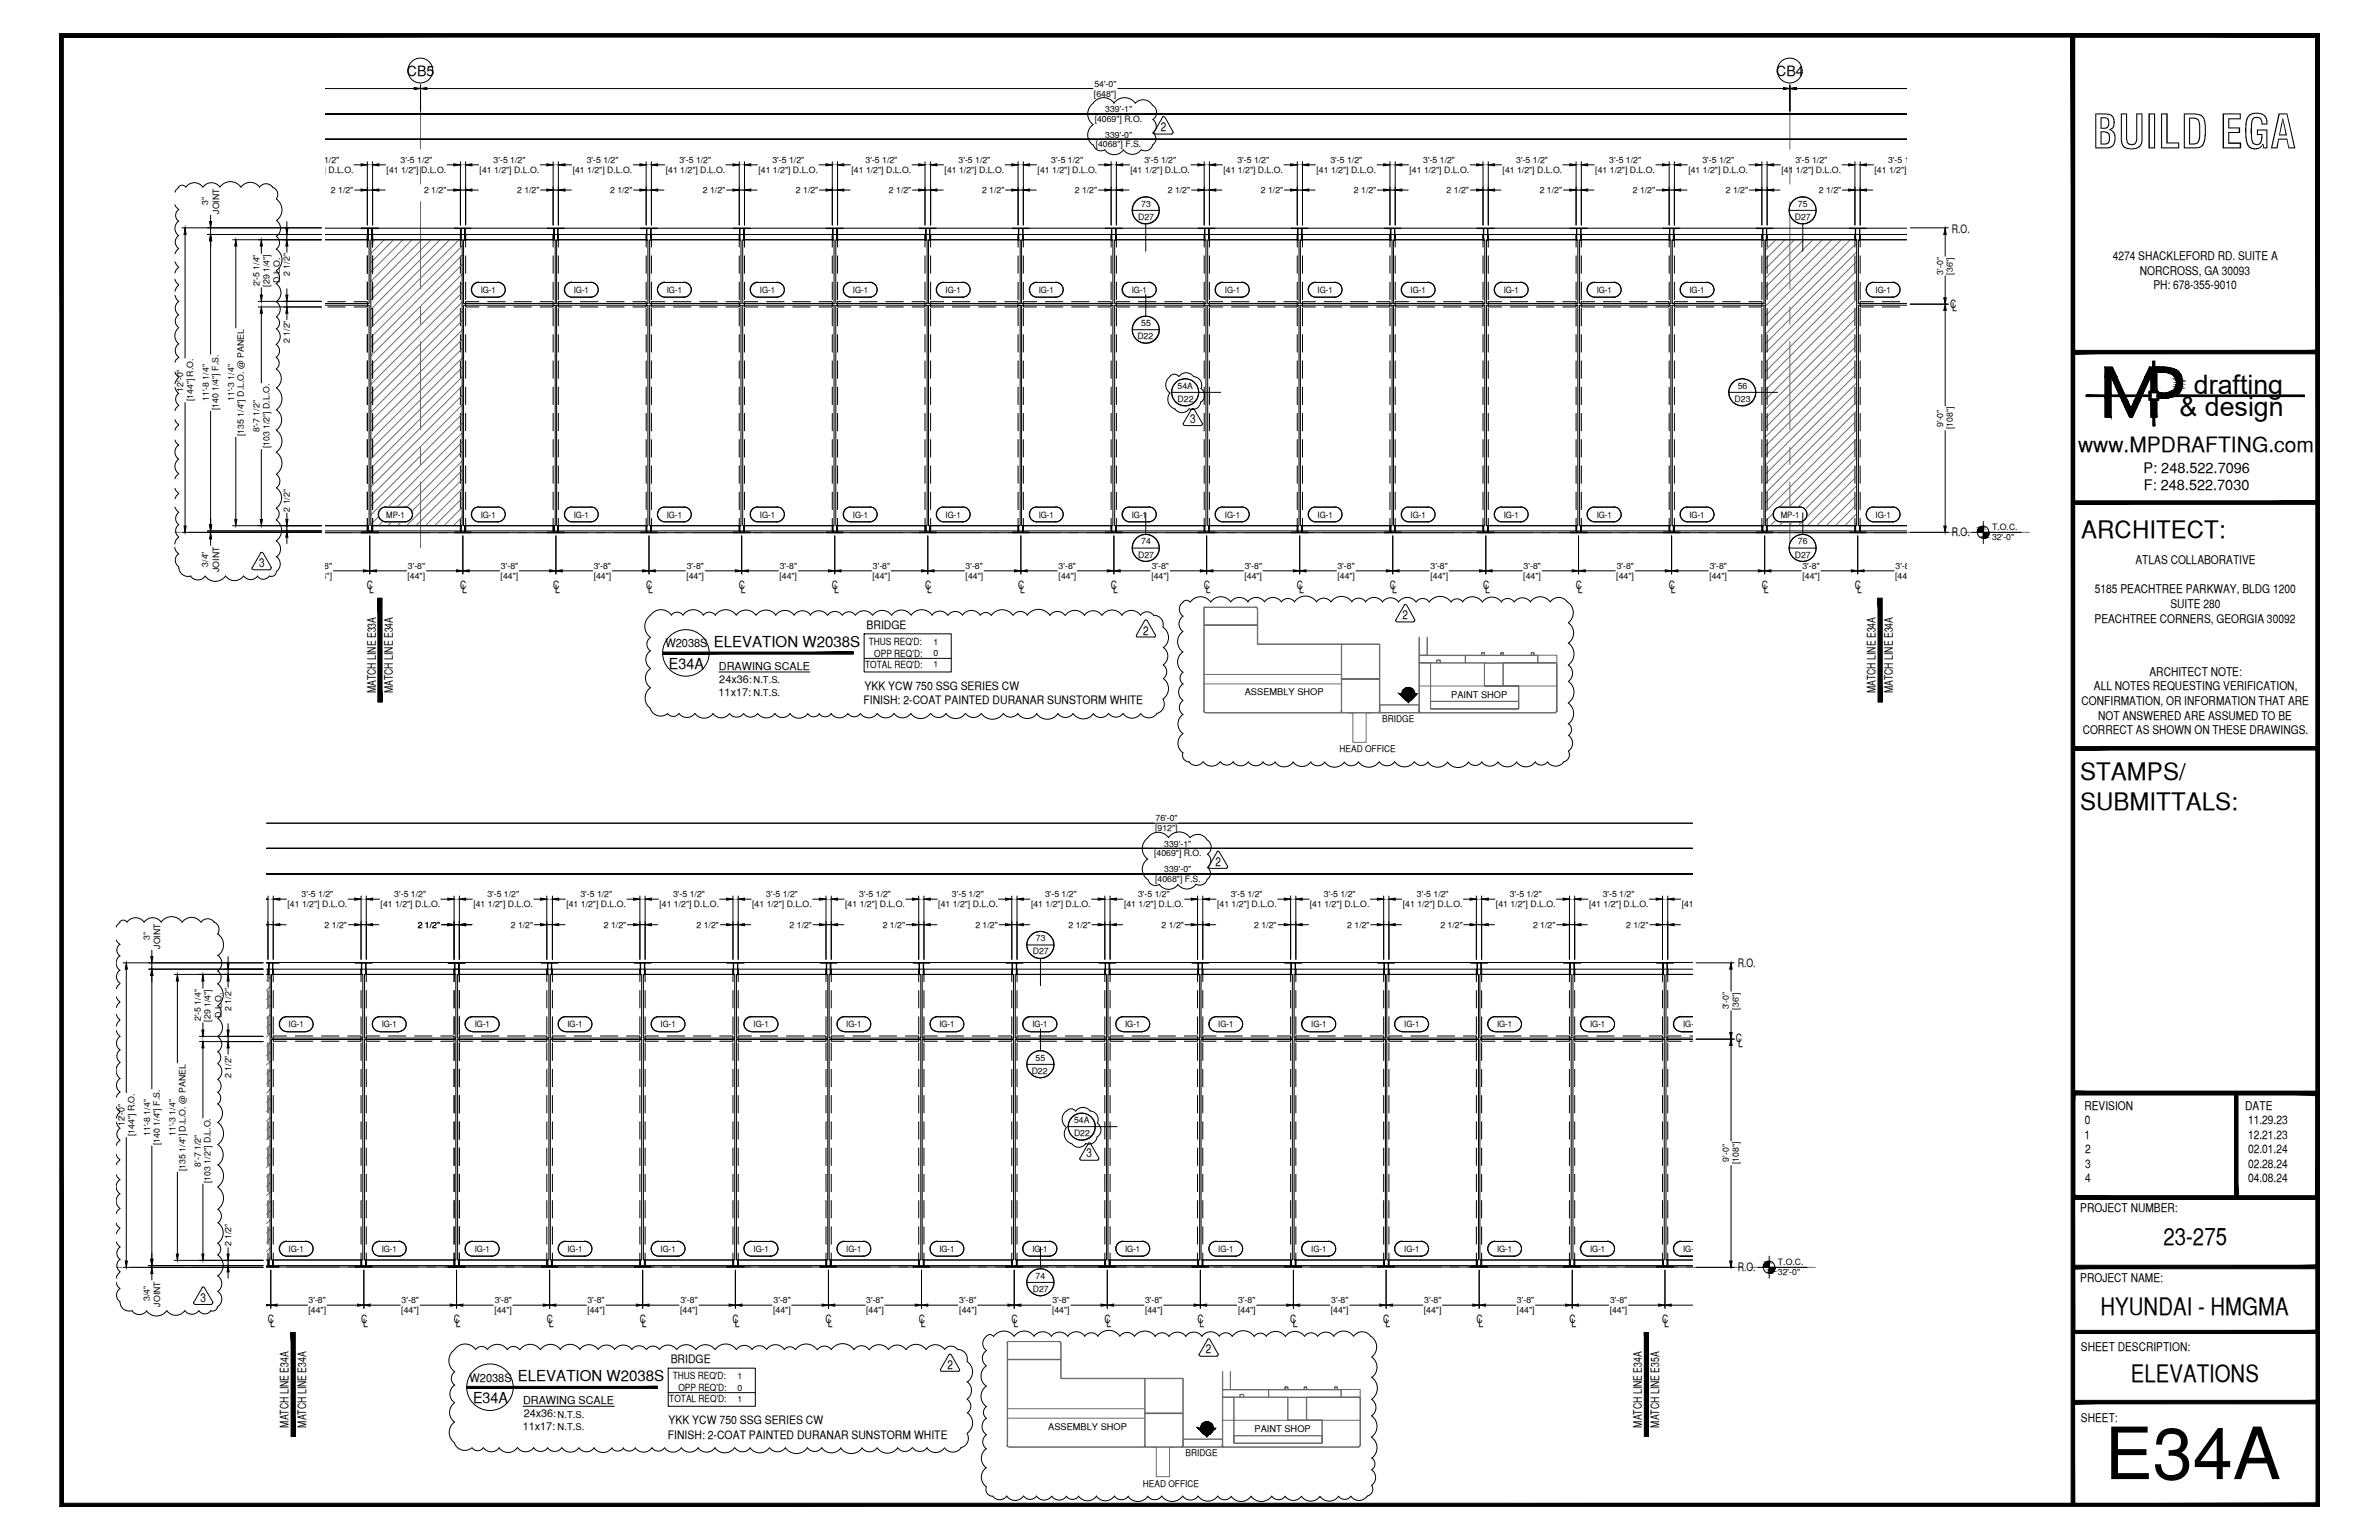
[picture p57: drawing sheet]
<svg xmlns="http://www.w3.org/2000/svg" width="432mm" height="279mm" viewBox="0 0 432 279" stroke-linecap="round" stroke-linejoin="round" font-family="sans-serif">
<defs><g id="words">
<text font-size="13.1" x="382" y="268.4">E34A</text>
<text font-size="8.5" x="379.8" y="26.9">BUILD EGA</text>
<g font-size="4.9">
<text x="398.2" y="71.5">drafting</text>
<text x="395.6" y="75.5">&amp; design</text>
</g>
<g font-size="4.4">
<text x="377.8" y="97.5">ARCHITECT:</text>
<text x="377.6" y="141.5">STAMPS/</text>
<text x="377.6" y="146.9">SUBMITTALS:</text>
<text x="392.7" y="225.8">23-275</text>
<text x="381.3" y="238.5">HYUNDAI - HMGMA</text>
<text x="386.8" y="250.7">ELEVATIONS</text>
</g>
<text font-size="3.8" x="377.2" y="82">www.MPDRAFTING.com</text>
<g font-size="2.7">
<text x="129.5" y="117.3">ELEVATION W2038S</text>
<text x="121.4" y="121.3">E34A</text>
<text x="94" y="250.6">ELEVATION W2038S</text>
<text x="85.9" y="254.5">E34A</text>
</g>
<g font-size="2.6">
<text x="73.9" y="13.8">CB5</text>
<text x="322.4" y="13.8">CB4</text>
<text x="389.1" y="85.8">P: 248.522.7096</text>
<text x="389.1" y="89">F: 248.522.7030</text>
</g>
<g font-size="2.3">
<text x="210.7" y="23.8">2</text>
<text x="216" y="76.8">3</text>
<text x="47.1" y="102.9">3</text>
<text x="254.6" y="112.3">2</text>
<text x="207.5" y="115.1">2</text>
<text x="220.6" y="157.1">2</text>
<text x="197.2" y="210">3</text>
<text x="36.4" y="236.2">3</text>
<text x="218.9" y="245.6">2</text>
<text x="172" y="248.3">2</text>
</g>
<g font-size="2.2">
<text x="383.5" y="47.1">4274 SHACKLEFORD RD. SUITE A</text>
<text x="388.4" y="49.8">NORCROSS, GA 30093</text>
<text x="390.8" y="52.5">PH: 678-355-9010</text>
<text x="380.2" y="107.6">5185 PEACHTREE PARKWAY, BLDG 1200</text>
<text x="387.6" y="102.3">ATLAS COLLABORATIVE</text>
<text x="380.2" y="113">PEACHTREE CORNERS, GEORGIA 30092</text>
<text x="394" y="110.3">SUITE 280</text>
<text x="380" y="125.2">ALL NOTES REQUESTING VERIFICATION,</text>
<text x="390.1" y="122.6">ARCHITECT NOTE:</text>
<text x="377.8" y="127.9">CONFIRMATION, OR INFORMATION THAT ARE</text>
<text x="380.8" y="130.6">NOT ANSWERED ARE ASSUMED TO BE</text>
<text x="378" y="133.2">CORRECT AS SHOWN ON THESE DRAWINGS.</text>
<text x="378.3" y="201.3">REVISION</text>
<text x="378.4" y="204">0</text>
<text x="407.5" y="201.3">DATE</text>
<text x="408" y="204">11.29.23</text>
<text x="378.3" y="206.6">1</text>
<text x="378.5" y="209.2">2</text>
<text x="408" y="206.6">12.21.23</text>
<text x="408" y="209.2">02.01.24</text>
<text x="378.5" y="211.9">3</text>
<text x="378.5" y="214.5">4</text>
<text x="408" y="211.9">02.28.24</text>
<text x="408" y="214.5">04.08.24</text>
<text x="377.6" y="219.9">PROJECT NUMBER:</text>
<text x="377.6" y="232.5">PROJECT NAME:</text>
<text x="377.7" y="245.2">SHEET DESCRIPTION:</text>
<text x="377.7" y="257.9">SHEET:</text>
</g>
<g font-size="2.1">
<text x="354.3" y="42.2">R.O.</text>
<text x="353.9" y="55.8">C</text>
<text x="354.3" y="56.5">L</text>
<text x="354.3" y="97.3">R.O.</text>
<text x="66.6" y="106.8">C</text>
<text x="67" y="107.5">L</text>
<text x="83.5" y="106.8">C</text>
<text x="83.9" y="107.5">L</text>
<text x="100.4" y="106.8">C</text>
<text x="100.8" y="107.5">L</text>
<text x="117.3" y="106.8">C</text>
<text x="117.7" y="107.5">L</text>
<text x="134.1" y="106.8">C</text>
<text x="134.5" y="107.5">L</text>
<text x="151" y="106.8">C</text>
<text x="151.4" y="107.5">L</text>
<text x="167.9" y="106.8">C</text>
<text x="168.3" y="107.5">L</text>
<text x="184.8" y="106.8">C</text>
<text x="185.2" y="107.5">L</text>
<text x="201.6" y="106.8">C</text>
<text x="202.1" y="107.5">L</text>
<text x="218.5" y="106.8">C</text>
<text x="218.9" y="107.5">L</text>
<text x="235.4" y="106.8">C</text>
<text x="235.8" y="107.5">L</text>
<text x="252.3" y="106.8">C</text>
<text x="252.7" y="107.5">L</text>
<text x="269.2" y="106.8">C</text>
<text x="269.6" y="107.5">L</text>
<text x="286" y="106.8">C</text>
<text x="286.4" y="107.5">L</text>
<text x="302.9" y="106.8">C</text>
<text x="303.3" y="107.5">L</text>
<text x="319.8" y="106.8">C</text>
<text x="320.2" y="107.5">L</text>
<text x="336.7" y="106.8">C</text>
<text x="337.1" y="107.5">L</text>
<text x="120.8" y="117.5">W2038S</text>
<text x="157.3" y="114.1">BRIDGE</text>
<text x="68.2" y="125.8" transform="rotate(-90 68.2 125.8)">MATCH LINE E33A</text>
<text x="71.3" y="125.8" transform="rotate(-90 71.3 125.8)">MATCH LINE E34A</text>
<text x="156.9" y="125.2">YKK YCW 750 SSG SERIES CW</text>
<text x="340.4" y="125.8" transform="rotate(-90 340.4 125.8)">MATCH LINE E34A</text>
<text x="343.5" y="125.8" transform="rotate(-90 343.5 125.8)">MATCH LINE E34A</text>
<text x="156.7" y="127.8">FINISH: 2-COAT PAINTED DURANAR SUNSTORM WHITE</text>
<text x="315.4" y="175.5">R.O.</text>
<text x="315.1" y="189.1">C</text>
<text x="315.5" y="189.9">L</text>
<text x="315.4" y="230.6">R.O.</text>
<text x="48.6" y="240">C</text>
<text x="49" y="240.7">L</text>
<text x="65.5" y="240">C</text>
<text x="65.9" y="240.7">L</text>
<text x="82.4" y="240">C</text>
<text x="82.7" y="240.7">L</text>
<text x="99.3" y="240">C</text>
<text x="99.6" y="240.7">L</text>
<text x="116.1" y="240">C</text>
<text x="116.5" y="240.7">L</text>
<text x="133" y="240">C</text>
<text x="133.3" y="240.7">L</text>
<text x="149.9" y="240">C</text>
<text x="150.2" y="240.7">L</text>
<text x="166.8" y="240">C</text>
<text x="167.1" y="240.7">L</text>
<text x="183.6" y="240">C</text>
<text x="184" y="240.7">L</text>
<text x="200.5" y="240">C</text>
<text x="200.9" y="240.7">L</text>
<text x="217.4" y="240">C</text>
<text x="217.7" y="240.7">L</text>
<text x="234.2" y="240">C</text>
<text x="234.6" y="240.7">L</text>
<text x="251.1" y="240">C</text>
<text x="251.5" y="240.7">L</text>
<text x="268" y="240">C</text>
<text x="268.4" y="240.7">L</text>
<text x="284.9" y="240">C</text>
<text x="285.2" y="240.7">L</text>
<text x="301.7" y="240">C</text>
<text x="302.1" y="240.7">L</text>
<text x="85.2" y="250.7">W2038S</text>
<text x="121.7" y="247.3">BRIDGE</text>
<text x="52.4" y="259" transform="rotate(-90 52.4 259)">MATCH LINE E34A</text>
<text x="55.6" y="259" transform="rotate(-90 55.6 259)">MATCH LINE E34A</text>
<text x="121.2" y="261">FINISH: 2-COAT PAINTED DURANAR SUNSTORM WHITE</text>
<text x="121.3" y="258.4">YKK YCW 750 SSG SERIES CW</text>
<text x="298" y="259" transform="rotate(-90 298 259)">MATCH LINE E34A</text>
<text x="301.1" y="259" transform="rotate(-90 301.1 259)">MATCH LINE E35A</text>
</g>
<g font-size="2">
<text x="130.5" y="121.5">DRAWING SCALE</text>
<text x="130.6" y="123.9">24x36:</text>
<text x="130.4" y="126.3">11x17:</text>
<text x="94.9" y="254.7">DRAWING SCALE</text>
<text x="95.1" y="257.1">24x36:</text>
<text x="94.9" y="259.5">11x17:</text>
</g>
<g font-size="1.8">
<text x="157.7" y="117">THUS REQ'D:</text>
<text x="158.7" y="119.2">OPP REQ'D:</text>
<text x="157" y="121.2">TOTAL REQ'D:</text>
<text x="122.1" y="250.3">THUS REQ'D:</text>
<text x="121.5" y="254.4">TOTAL REQ'D:</text>
<text x="123.1" y="252.4">OPP REQ'D:</text>
</g>
<g font-size="1.7">
<text x="136.8" y="124">N.T.S.</text>
<text x="136.8" y="126.3">N.T.S.</text>
<text x="225.9" y="126.2">ASSEMBLY SHOP</text>
<text x="250.9" y="130.9">BRIDGE</text>
<text x="263.4" y="126.6">PAINT SHOP</text>
<text x="243.1" y="136.5">HEAD OFFICE</text>
<text x="101.2" y="257.2">N.T.S.</text>
<text x="101.2" y="259.5">N.T.S.</text>
<text x="190.2" y="259.4">ASSEMBLY SHOP</text>
<text x="227.7" y="259.8">PAINT SHOP</text>
<text x="207.5" y="269.7">HEAD OFFICE</text>
<text x="215.2" y="264.2">BRIDGE</text>
</g>
<g font-size="1.6">
<text x="198.6" y="17.5">[648&quot;]</text>
<text x="198.6" y="15.7">54'-0&quot;</text>
<text x="198.7" y="22.1">[4069&quot;] R.O.</text>
<text x="200.6" y="20.4">339'-1&quot;</text>
<text x="55.8" y="29.6">3'-5 1/2&quot;</text>
<text x="72.7" y="29.6">3'-5 1/2&quot;</text>
<text x="89.6" y="29.6">3'-5 1/2&quot;</text>
<text x="106.5" y="29.6">3'-5 1/2&quot;</text>
<text x="123.3" y="29.6">3'-5 1/2&quot;</text>
<text x="140.2" y="29.6">3'-5 1/2&quot;</text>
<text x="157.1" y="29.6">3'-5 1/2&quot;</text>
<text x="174" y="29.6">3'-5 1/2&quot;</text>
<text x="190.8" y="29.6">3'-5 1/2&quot;</text>
<text x="198.9" y="26.7">[4068&quot;] F.S.</text>
<text x="200.6" y="25">339'-0&quot;</text>
<text x="207.7" y="29.6">3'-5 1/2&quot;</text>
<text x="224.6" y="29.6">3'-5 1/2&quot;</text>
<text x="241.5" y="29.6">3'-5 1/2&quot;</text>
<text x="258.3" y="29.6">3'-5 1/2&quot;</text>
<text x="275.2" y="29.6">3'-5 1/2&quot;</text>
<text x="292.1" y="29.6">3'-5 1/2&quot;</text>
<text x="309" y="29.6">3'-5 1/2&quot;</text>
<text x="325.9" y="29.6">3'-5 1/2&quot;</text>
<text x="342.7" y="29.6">3'-5 1/2&quot;</text>
<text x="53.3" y="31.3">[41 1/2&quot;] D.L.O.</text>
<text x="60.1" y="35.1">2 1/2&quot;</text>
<text x="70.2" y="31.3">[41 1/2&quot;] D.L.O.</text>
<text x="77" y="35.1">2 1/2&quot;</text>
<text x="87.1" y="31.3">[41 1/2&quot;] D.L.O.</text>
<text x="93.9" y="35.1">2 1/2&quot;</text>
<text x="103.9" y="31.3">[41 1/2&quot;] D.L.O.</text>
<text x="110.7" y="35.1">2 1/2&quot;</text>
<text x="120.8" y="31.3">[41 1/2&quot;] D.L.O.</text>
<text x="127.6" y="35.1">2 1/2&quot;</text>
<text x="137.7" y="31.3">[41 1/2&quot;] D.L.O.</text>
<text x="144.5" y="35.1">2 1/2&quot;</text>
<text x="154.6" y="31.3">[41 1/2&quot;] D.L.O.</text>
<text x="161.4" y="35.1">2 1/2&quot;</text>
<text x="171.4" y="31.3">[41 1/2&quot;] D.L.O.</text>
<text x="178.2" y="35.1">2 1/2&quot;</text>
<text x="188.3" y="31.3">[41 1/2&quot;] D.L.O.</text>
<text x="195.1" y="35.1">2 1/2&quot;</text>
<text x="205.2" y="31.3">[41 1/2&quot;] D.L.O.</text>
<text x="212" y="35.1">2 1/2&quot;</text>
<text x="222.1" y="31.3">[41 1/2&quot;] D.L.O.</text>
<text x="228.9" y="35.1">2 1/2&quot;</text>
<text x="239" y="31.3">[41 1/2&quot;] D.L.O.</text>
<text x="245.7" y="35.1">2 1/2&quot;</text>
<text x="255.8" y="31.3">[41 1/2&quot;] D.L.O.</text>
<text x="262.6" y="35.1">2 1/2&quot;</text>
<text x="272.7" y="31.3">[41 1/2&quot;] D.L.O.</text>
<text x="279.5" y="35.1">2 1/2&quot;</text>
<text x="289.6" y="31.3">[41 1/2&quot;] D.L.O.</text>
<text x="296.4" y="35.1">2 1/2&quot;</text>
<text x="306.5" y="31.3">[41 1/2&quot;] D.L.O.</text>
<text x="313.2" y="35.1">2 1/2&quot;</text>
<text x="323.3" y="31.3">[41 1/2&quot;] D.L.O.</text>
<text x="330.1" y="35.1">2 1/2&quot;</text>
<text x="340.2" y="31.3">[41 1/2&quot;] D.L.O.</text>
<text x="37.8" y="37.2" transform="rotate(-90 37.8 37.2)">3&quot;</text>
<text x="39.8" y="38.8" transform="rotate(-90 39.8 38.8)">JOINT</text>
<text x="206.6" y="39.9">D27</text>
<text x="207.1" y="37.5">73</text>
<text x="325.8" y="39.9">D27</text>
<text x="326.3" y="37.5">75</text>
<text x="47.1" y="51.9" transform="rotate(-90 47.1 51.9)">2'-5 1/4&quot;</text>
<text x="48.9" y="52" transform="rotate(-90 48.9 52)">[29 1/4&quot;]</text>
<text x="50.8" y="51.4" transform="rotate(-90 50.8 51.4)">D.L.O.</text>
<text x="52.6" y="50" transform="rotate(-90 52.6 50)">2 1/2&quot;</text>
<text x="87.2" y="53.1">IG-1</text>
<text x="104.1" y="53.1">IG-1</text>
<text x="121" y="53.1">IG-1</text>
<text x="137.9" y="53.1">IG-1</text>
<text x="154.8" y="53.1">IG-1</text>
<text x="171.6" y="53.1">IG-1</text>
<text x="188.5" y="53.1">IG-1</text>
<text x="205.4" y="53.1">IG-1</text>
<text x="222.3" y="53.1">IG-1</text>
<text x="239.1" y="53.1">IG-1</text>
<text x="256" y="53.1">IG-1</text>
<text x="272.9" y="53.1">IG-1</text>
<text x="289.8" y="53.1">IG-1</text>
<text x="306.6" y="53.1">IG-1</text>
<text x="340.4" y="53.1">IG-1</text>
<text x="352.7" y="49.8" transform="rotate(-90 352.7 49.8)">3'-0&quot;</text>
<text x="354.5" y="49.8" transform="rotate(-90 354.5 49.8)">[36&quot;]</text>
<text x="207.1" y="59.2">55</text>
<text x="52.6" y="62.2" transform="rotate(-90 52.6 62.2)">2 1/2&quot;</text>
<text x="206.4" y="61.5">D22</text>
<text x="33.3" y="71.1" transform="rotate(-90 33.3 71.1)">12'-0&quot;</text>
<text x="213.7" y="70.5">54A</text>
<text x="315.4" y="70.5">56</text>
<text x="35.1" y="72.8" transform="rotate(-90 35.1 72.8)">[144&quot;] R.O.</text>
<text x="37.9" y="72.8" transform="rotate(-90 37.9 72.8)">11'-8 1/4&quot;</text>
<text x="39.7" y="74.4" transform="rotate(-90 39.7 74.4)">[140 1/4&quot;] F.S.</text>
<text x="42.5" y="72.8" transform="rotate(-90 42.5 72.8)">11'-3 1/4&quot;</text>
<text x="213.7" y="72.9">D22</text>
<text x="314.8" y="72.9">D23</text>
<text x="352.7" y="77.5" transform="rotate(-90 352.7 77.5)">9'-0&quot;</text>
<text x="354.5" y="77.9" transform="rotate(-90 354.5 77.9)">[108&quot;]</text>
<text x="44.3" y="79.1" transform="rotate(-90 44.3 79.1)">[135 1/4&quot;] D.L.O. @ PANEL</text>
<text x="47.1" y="78.4" transform="rotate(-90 47.1 78.4)">8'-7 1/2&quot;</text>
<text x="48.9" y="81.3" transform="rotate(-90 48.9 81.3)">[103 1/2&quot;] D.L.O.</text>
<text x="52.6" y="92.8" transform="rotate(-90 52.6 92.8)">2 1/2&quot;</text>
<text x="70.1" y="93.9">MP-1</text>
<text x="87.2" y="93.9">IG-1</text>
<text x="104.1" y="93.9">IG-1</text>
<text x="121" y="93.9">IG-1</text>
<text x="137.9" y="93.9">IG-1</text>
<text x="154.8" y="93.9">IG-1</text>
<text x="171.6" y="93.9">IG-1</text>
<text x="188.5" y="93.9">IG-1</text>
<text x="205.4" y="93.9">IG-1</text>
<text x="222.3" y="93.9">IG-1</text>
<text x="239.1" y="93.9">IG-1</text>
<text x="256" y="93.9">IG-1</text>
<text x="272.9" y="93.9">IG-1</text>
<text x="289.8" y="93.9">IG-1</text>
<text x="306.6" y="93.9">IG-1</text>
<text x="323.2" y="93.9">MP-1</text>
<text x="340.4" y="93.9">IG-1</text>
<text x="206.6" y="101.2">D27</text>
<text x="207.1" y="98.7">74</text>
<text x="325.8" y="101.2">D27</text>
<text x="326.3" y="98.7">76</text>
<text x="361.6" y="96.1">T.O.C.</text>
<text x="361.6" y="98">32'-0&quot;</text>
<text x="37.8" y="102.8" transform="rotate(-90 37.8 102.8)">3/4&quot;</text>
<text x="39.8" y="103.8" transform="rotate(-90 39.8 103.8)">JOINT</text>
<text x="57.1" y="105">[44&quot;]</text>
<text x="57.1" y="103.3">3'-8&quot;</text>
<text x="74" y="105">[44&quot;]</text>
<text x="74" y="103.3">3'-8&quot;</text>
<text x="90.9" y="105">[44&quot;]</text>
<text x="90.9" y="103.3">3'-8&quot;</text>
<text x="107.8" y="103.3">3'-8&quot;</text>
<text x="107.8" y="105">[44&quot;]</text>
<text x="124.6" y="105">[44&quot;]</text>
<text x="124.7" y="103.3">3'-8&quot;</text>
<text x="141.5" y="105">[44&quot;]</text>
<text x="141.5" y="103.3">3'-8&quot;</text>
<text x="158.4" y="105">[44&quot;]</text>
<text x="158.4" y="103.3">3'-8&quot;</text>
<text x="175.3" y="103.3">3'-8&quot;</text>
<text x="175.3" y="105">[44&quot;]</text>
<text x="192.2" y="103.3">3'-8&quot;</text>
<text x="192.2" y="105">[44&quot;]</text>
<text x="209" y="105">[44&quot;]</text>
<text x="209" y="103.3">3'-8&quot;</text>
<text x="225.9" y="105">[44&quot;]</text>
<text x="225.9" y="103.3">3'-8&quot;</text>
<text x="242.8" y="103.3">3'-8&quot;</text>
<text x="242.8" y="105">[44&quot;]</text>
<text x="259.7" y="103.3">3'-8&quot;</text>
<text x="259.7" y="105">[44&quot;]</text>
<text x="276.5" y="105">[44&quot;]</text>
<text x="276.5" y="103.3">3'-8&quot;</text>
<text x="293.4" y="105">[44&quot;]</text>
<text x="293.4" y="103.3">3'-8&quot;</text>
<text x="310.3" y="105">[44&quot;]</text>
<text x="310.3" y="103.3">3'-8&quot;</text>
<text x="327.2" y="103.3">3'-8&quot;</text>
<text x="327.2" y="105">[44&quot;]</text>
<text x="344" y="105">[44&quot;]</text>
<text x="344" y="103.3">3'-8&quot;</text>
<text x="169.4" y="117">1</text>
<text x="169.4" y="119.1">0</text>
<text x="169.4" y="121.1">1</text>
<text x="209.7" y="149">76'-0&quot;</text>
<text x="209.5" y="155.4">[4069&quot;] R.O.</text>
<text x="209.7" y="150.8">[912&quot;]</text>
<text x="211.3" y="153.6">339'-1&quot;</text>
<text x="209.7" y="160">[4068&quot;] F.S.</text>
<text x="211.3" y="158.2">339'-0&quot;</text>
<text x="52.2" y="164.6">[41 1/2&quot;] D.L.O.</text>
<text x="54.7" y="162.8">3'-5 1/2&quot;</text>
<text x="69.1" y="164.6">[41 1/2&quot;] D.L.O.</text>
<text x="71.6" y="162.8">3'-5 1/2&quot;</text>
<text x="85.9" y="164.6">[41 1/2&quot;] D.L.O.</text>
<text x="88.5" y="162.8">3'-5 1/2&quot;</text>
<text x="102.8" y="164.6">[41 1/2&quot;] D.L.O.</text>
<text x="105.3" y="162.8">3'-5 1/2&quot;</text>
<text x="119.7" y="164.6">[41 1/2&quot;] D.L.O.</text>
<text x="122.2" y="162.8">3'-5 1/2&quot;</text>
<text x="136.5" y="164.6">[41 1/2&quot;] D.L.O.</text>
<text x="139.1" y="162.8">3'-5 1/2&quot;</text>
<text x="153.4" y="164.6">[41 1/2&quot;] D.L.O.</text>
<text x="156" y="162.8">3'-5 1/2&quot;</text>
<text x="170.3" y="164.6">[41 1/2&quot;] D.L.O.</text>
<text x="172.8" y="162.8">3'-5 1/2&quot;</text>
<text x="187.1" y="164.6">[41 1/2&quot;] D.L.O.</text>
<text x="189.7" y="162.8">3'-5 1/2&quot;</text>
<text x="204" y="164.6">[41 1/2&quot;] D.L.O.</text>
<text x="206.6" y="162.8">3'-5 1/2&quot;</text>
<text x="220.9" y="164.6">[41 1/2&quot;] D.L.O.</text>
<text x="223.4" y="162.8">3'-5 1/2&quot;</text>
<text x="237.7" y="164.6">[41 1/2&quot;] D.L.O.</text>
<text x="240.3" y="162.8">3'-5 1/2&quot;</text>
<text x="254.6" y="164.6">[41 1/2&quot;] D.L.O.</text>
<text x="257.2" y="162.8">3'-5 1/2&quot;</text>
<text x="271.5" y="164.6">[41 1/2&quot;] D.L.O.</text>
<text x="274.1" y="162.8">3'-5 1/2&quot;</text>
<text x="288.4" y="164.6">[41 1/2&quot;] D.L.O.</text>
<text x="290.9" y="162.8">3'-5 1/2&quot;</text>
<text x="305.2" y="164.6">[41 1/2&quot;] D.L.O.</text>
<text x="27.2" y="170.6" transform="rotate(-90 27.2 170.6)">3&quot;</text>
<text x="29.1" y="172.1" transform="rotate(-90 29.1 172.1)">JOINT</text>
<text x="58.9" y="168.3">2 1/2&quot;</text>
<text x="75.8" y="168.3">2 1/2&quot;</text>
<text x="92.7" y="168.3">2 1/2&quot;</text>
<text x="109.6" y="168.3">2 1/2&quot;</text>
<text x="126.4" y="168.3">2 1/2&quot;</text>
<text x="143.3" y="168.3">2 1/2&quot;</text>
<text x="160.2" y="168.3">2 1/2&quot;</text>
<text x="177" y="168.3">2 1/2&quot;</text>
<text x="187.5" y="173.2">D27</text>
<text x="188" y="170.8">73</text>
<text x="193.9" y="168.3">2 1/2&quot;</text>
<text x="210.8" y="168.3">2 1/2&quot;</text>
<text x="227.6" y="168.3">2 1/2&quot;</text>
<text x="244.5" y="168.3">2 1/2&quot;</text>
<text x="261.4" y="168.3">2 1/2&quot;</text>
<text x="278.3" y="168.3">2 1/2&quot;</text>
<text x="295.1" y="168.3">2 1/2&quot;</text>
<text x="36.4" y="185.3" transform="rotate(-90 36.4 185.3)">2'-5 1/4&quot;</text>
<text x="38.2" y="185.4" transform="rotate(-90 38.2 185.4)">[29 1/4&quot;]</text>
<text x="40.2" y="184.7" transform="rotate(-90 40.2 184.7)">D.L.O.</text>
<text x="42" y="183.4" transform="rotate(-90 42 183.4)">2 1/2&quot;</text>
<text x="313.8" y="183.1" transform="rotate(-90 313.8 183.1)">3'-0&quot;</text>
<text x="315.6" y="183.2" transform="rotate(-90 315.6 183.2)">[36&quot;]</text>
<text x="52.4" y="186.4">IG-1</text>
<text x="69.3" y="186.4">IG-1</text>
<text x="86.2" y="186.4">IG-1</text>
<text x="103" y="186.4">IG-1</text>
<text x="119.9" y="186.4">IG-1</text>
<text x="136.8" y="186.4">IG-1</text>
<text x="153.6" y="186.4">IG-1</text>
<text x="170.5" y="186.4">IG-1</text>
<text x="187.4" y="186.4">IG-1</text>
<text x="204.2" y="186.4">IG-1</text>
<text x="221.1" y="186.4">IG-1</text>
<text x="238" y="186.4">IG-1</text>
<text x="254.9" y="186.4">IG-1</text>
<text x="271.7" y="186.4">IG-1</text>
<text x="288.6" y="186.4">IG-1</text>
<text x="305.5" y="186.4">IG-1</text>
<text x="42" y="195.6" transform="rotate(-90 42 195.6)">2 1/2&quot;</text>
<text x="187.3" y="194.8">D22</text>
<text x="188" y="192.4">55</text>
<text x="194.9" y="203.8">54A</text>
<text x="22.6" y="204.3" transform="rotate(-90 22.6 204.3)">12'-0&quot;</text>
<text x="24.4" y="206.2" transform="rotate(-90 24.4 206.2)">[144&quot;] R.O.</text>
<text x="27.2" y="206.1" transform="rotate(-90 27.2 206.1)">11'-8 1/4&quot;</text>
<text x="29" y="207.8" transform="rotate(-90 29 207.8)">[140 1/4&quot;] F.S.</text>
<text x="31.9" y="206.1" transform="rotate(-90 31.9 206.1)">11'-3 1/4&quot;</text>
<text x="194.9" y="206.1">D22</text>
<text x="33.7" y="212.5" transform="rotate(-90 33.7 212.5)">[135 1/4&quot;] D.L.O. @ PANEL</text>
<text x="36.4" y="211.7" transform="rotate(-90 36.4 211.7)">8'-7 1/2&quot;</text>
<text x="38.2" y="214.6" transform="rotate(-90 38.2 214.6)">[103 1/2&quot;] D.L.O.</text>
<text x="313.8" y="210.8" transform="rotate(-90 313.8 210.8)">9'-0&quot;</text>
<text x="315.6" y="211.3" transform="rotate(-90 315.6 211.3)">[108&quot;]</text>
<text x="42" y="226.1" transform="rotate(-90 42 226.1)">2 1/2&quot;</text>
<text x="52.4" y="227.1">IG-1</text>
<text x="69.3" y="227.1">IG-1</text>
<text x="86.2" y="227.1">IG-1</text>
<text x="103" y="227.1">IG-1</text>
<text x="119.9" y="227.1">IG-1</text>
<text x="136.8" y="227.1">IG-1</text>
<text x="153.6" y="227.1">IG-1</text>
<text x="170.5" y="227.1">IG-1</text>
<text x="187.4" y="227.1">IG-1</text>
<text x="204.2" y="227.1">IG-1</text>
<text x="221.1" y="227.1">IG-1</text>
<text x="238" y="227.1">IG-1</text>
<text x="254.9" y="227.1">IG-1</text>
<text x="271.7" y="227.1">IG-1</text>
<text x="288.6" y="227.1">IG-1</text>
<text x="305.5" y="227.1">IG-1</text>
<text x="188" y="232">74</text>
<text x="322.7" y="229.4">T.O.C.</text>
<text x="322.7" y="231.3">32'-0&quot;</text>
<text x="27.2" y="236.1" transform="rotate(-90 27.2 236.1)">3/4&quot;</text>
<text x="29.1" y="237" transform="rotate(-90 29.1 237)">JOINT</text>
<text x="56" y="236.5">3'-8&quot;</text>
<text x="56" y="238.2">[44&quot;]</text>
<text x="72.8" y="238.2">[44&quot;]</text>
<text x="72.9" y="236.5">3'-8&quot;</text>
<text x="89.7" y="238.2">[44&quot;]</text>
<text x="89.8" y="236.5">3'-8&quot;</text>
<text x="106.6" y="236.5">3'-8&quot;</text>
<text x="106.6" y="238.2">[44&quot;]</text>
<text x="123.4" y="238.2">[44&quot;]</text>
<text x="123.5" y="236.5">3'-8&quot;</text>
<text x="140.3" y="238.2">[44&quot;]</text>
<text x="140.4" y="236.5">3'-8&quot;</text>
<text x="157.2" y="236.5">3'-8&quot;</text>
<text x="157.2" y="238.2">[44&quot;]</text>
<text x="174.1" y="236.5">3'-8&quot;</text>
<text x="174.1" y="238.2">[44&quot;]</text>
<text x="187.5" y="234.4">D27</text>
<text x="190.9" y="238.2">[44&quot;]</text>
<text x="191" y="236.5">3'-8&quot;</text>
<text x="207.8" y="236.5">3'-8&quot;</text>
<text x="207.8" y="238.2">[44&quot;]</text>
<text x="224.7" y="236.5">3'-8&quot;</text>
<text x="224.7" y="238.2">[44&quot;]</text>
<text x="241.6" y="238.2">[44&quot;]</text>
<text x="241.6" y="236.5">3'-8&quot;</text>
<text x="258.4" y="238.2">[44&quot;]</text>
<text x="258.5" y="236.5">3'-8&quot;</text>
<text x="275.3" y="236.5">3'-8&quot;</text>
<text x="275.3" y="238.2">[44&quot;]</text>
<text x="292.2" y="238.2">[44&quot;]</text>
<text x="292.2" y="236.5">3'-8&quot;</text>
<text x="133.9" y="250.2">1</text>
<text x="133.9" y="252.3">0</text>
<text x="133.9" y="254.3">1</text>
</g>
</g></defs>
<!-- layer: GRID LINES -->
<g fill="none" stroke="#6c6c6c" stroke-width=".18">
<path d="M76.3 15.1v12M324.9 15.1v12M76.3 30.2v3.2M76.3 36.6v15.9M324.9 30.2v3.2M324.9 36.6v15.9M76.3 55.6v3.2M324.9 55.6v3.2M76.3 62v15.9M324.9 62v15.9M31.7 96.6h1.1M34.4 96.6h9.5"/>
<path d="M45.5 96.6h1.6M48.6 96.6h9.6M59 96.6h4.8M65.4 96.6h1.6M68.6 96.6h9.5M76.3 81.1v3.2M76.3 87.4v12M79.7 96.6h1.6M82.9 96.6h9.5M94 96.6h1.6M97.2 96.6h9.5M108.3 96.6h1.6"/>
<path d="M111.4 96.6h9.6M122.6 96.6h1.5M125.7 96.6h9.6M136.8 96.6h1.6M140 96.6h9.5M151.1 96.6h1.6M154.3 96.6h9.6M165.5 96.6h1.6M168.7 96.6h9.5M179.8 96.6h1.6M182.9 96.6h9.6M194.1 96.6h1.5"/>
<path d="M197.2 96.6h9.6M208.3 96.6h1.6M211.5 96.6h9.5M222.6 96.6h1.6M225.8 96.6h9.5M236.9 96.6h1.6M240.1 96.6h9.5M251.2 96.6h1.6M254.4 96.6h9.5M265.5 96.6h1.6M268.7 96.6h9.5M279.8 96.6h1.6"/>
<path d="M283 96.6h9.5M294.1 96.6h1.6M297.2 96.6h9.6M308.4 96.6h1.5M311.5 96.6h9.6M322.6 96.6h1.6M324.9 81.1v3.2M324.9 87.4v12M325.8 96.6h9.5M336.9 96.6h1.6M340.1 96.6h6M346.2 96.6h8.8"/>
<path d="M356.6 96.6h1.5M359.7 96.6h8.7M21.1 229.9h1M23.7 229.9h9.6M34.9 229.9h1.5M38 229.9h9.6M48.9 229.9h1.6M52.1 229.9h9.5M63.2 229.9h1.6M66.4 229.9h9.5M77.5 229.9h1.6M80.6 229.9h9.6"/>
<path d="M91.8 229.9h1.5M94.9 229.9h9.6M106 229.9h1.6M109.2 229.9h9.5M120.3 229.9h1.6M123.5 229.9h9.5M134.6 229.9h1.6M137.8 229.9h9.5M148.9 229.9h1.6M152.1 229.9h9.5M163.2 229.9h1.6M166.4 229.9h9.5"/>
<path d="M177.5 229.9h1.6M180.7 229.9h9.5M191.8 229.9h1.6M194.9 229.9h9.6M206.1 229.9h1.5M209.2 229.9h9.6M220.3 229.9h1.6M223.5 229.9h9.5M234.6 229.9h1.6M237.8 229.9h9.5M248.9 229.9h1.6M252.1 229.9h9.5"/>
<path d="M263.2 229.9h1.6M266.4 229.9h9.5M277.5 229.9h1.6M280.7 229.9h9.5M291.8 229.9h1.6M295 229.9h9.5M306.1 229.9h1.1M307.3 229.9h8.8M317.7 229.9h1.6M320.9 229.9h8.6"/>
</g>
<g fill="none" stroke="#000" stroke-width=".18">
<circle cx="76.3" cy="12.8" r="2.25"/>
<circle cx="324.8" cy="12.8" r="2.25"/>
</g>
<!-- layer: DIM -->
<g fill="none" stroke="#000" stroke-width=".18">
<path d="M59 16.1h16.2M76.3 15.5v4.6M77.5 16.1h120.9M202.9 16.1h120.8M324.9 15.5v4.6M326.1 16.1h20M38.2 39.1v1.1M59 25.3h287.1M59 20.7h287.1M64.3 29.9h1.2M64.4 34.5h1.1M66.7 34.5h.9"/>
<path d="M66.7 29.3v11.5M67.6 29.3v11.5M68.8 34.5h1.1M68.8 29.9h1.2M81.2 29.9h1.2M81.2 34.5h1.2M83.6 34.5h.9M83.6 29.3v11.5M84.5 29.3v11.5M85.7 34.5h1.1M85.7 29.9h1.2M98 29.9h1.3"/>
<path d="M98.1 34.5h1.2M100.4 34.5h.9M100.4 29.3v11.5M101.3 29.3v11.5M102.6 34.5h1.1M102.6 29.9h1.2M114.9 29.9h1.2M115 34.5h1.1M117.3 34.5h.9M117.3 29.3v11.5M118.2 29.3v11.5M119.4 34.5h1.1"/>
<path d="M119.4 29.9h1.2M131.8 29.9h1.2M131.9 34.5h1.1M134.2 34.5h.9M134.2 29.3v11.5M135.1 29.3v11.5M136.3 34.5h1.1M136.3 29.9h1.2M148.7 29.9h1.2M148.7 34.5h1.2M151.1 34.5h.9M151.1 29.3v11.5"/>
<path d="M152 29.3v11.5M153.2 34.5h1.1M153.2 29.9h1.2M165.5 29.9h1.3M165.6 34.5h1.2M167.9 34.5h1M167.9 29.3v11.5M168.9 29.3v11.5M170.1 34.5h1.1M170.1 29.9h1.2M182.4 29.9h1.2M182.5 34.5h1.1"/>
<path d="M184.8 34.5h.9M184.8 29.3v11.5M185.7 29.3v11.5M186.9 34.5h1.2M186.9 29.9h1.3M199.3 29.9h1.2M199.4 34.5h1.1M201.7 34.5h.9M201.7 29.3v11.5M202.6 29.3v11.5M203.8 34.5h1.1M203.8 29.9h1.2"/>
<path d="M216.2 29.9h1.2M216.3 34.5h1.1M218.6 34.5h.9M218.6 29.3v11.5M219.5 29.3v11.5M220.7 34.5h1.1M220.7 29.9h1.2M233 29.9h1.3M233.1 34.5h1.2M235.5 34.5h.9M235.5 29.3v11.5M236.4 29.3v11.5"/>
<path d="M237.6 34.5h1.1M237.6 29.9h1.2M249.9 29.9h1.2M250 34.5h1.1M252.3 34.5h.9M252.3 29.3v11.5M253.2 29.3v11.5M254.4 34.5h1.2M254.4 29.9h1.3M266.8 29.9h1.2M266.9 34.5h1.1M269.2 34.5h.9"/>
<path d="M269.2 29.3v11.5M270.1 29.3v11.5M271.3 34.5h1.1M271.3 29.9h1.2M283.7 29.9h1.2M283.8 34.5h1.1M286.1 34.5h.9M286.1 29.3v11.5M287 29.3v11.5M288.2 34.5h1.1M288.2 29.9h1.2M300.5 29.9h1.3"/>
<path d="M300.6 34.5h1.2M303 34.5h.9M303 29.3v11.5M303.9 29.3v11.5M305.1 34.5h1.1M305.1 29.9h1.2M317.4 29.9h1.2M317.5 34.5h1.1M319.8 34.5h.9M319.8 29.3v11.5M320.7 29.3v11.5M321.9 34.5h1.2"/>
<path d="M321.9 29.9h1.3M334.3 29.9h1.2M334.4 34.5h1.1M336.7 29.3v11.5M336.7 34.5h.9M337.6 29.3v11.5M338.8 34.5h1.1M338.8 29.9h1.2M33 41.3h25.4M33.6 42.5v22.5M37.7 42.5h20.7M38.2 41.3v1.2"/>
<path d="M38.2 43.7v20.6M42.2 43.5h16.2M42.8 44.6v14.9M46.9 55.7h11.5M46.9 54.7h11.5M47.4 44.6v1.4M47.4 52.2v1.3M47.4 56.8v12.7M52.1 40.2v1.1M52.1 42.5v1M52.1 44.6v1.2M52.1 52.4v1.1"/>
<path d="M52.1 54.7v1M52.1 56.8v1.2M346.7 41.3h6.9M346.7 55.2h6.9M353.1 42.5v4M353.1 50v4M353.1 56.3v17.4M33.6 73v22.4M38.2 74.6v20.6M42.8 79.3v14.9M353.1 78.1v17.3M33 96.6h25.4"/>
<path d="M37.7 96.3h20.7M38.2 96.3v.3M38.2 97.8v1.1M42.2 95.4h16.2M47.4 81.5v12.7M52.1 93.1v1.1M52.1 95.4v.9M52.1 97.5v1.1M67.1 97.2v6.9M84 97.2v6.9M100.9 97.2v6.9M117.8 97.2v6.9"/>
<path d="M134.6 97.2v6.9M151.5 97.2v6.9M168.4 97.2v6.9M185.3 97.2v6.9M202.2 97.2v6.9M219 97.2v6.9M235.9 97.2v6.9M252.8 97.2v6.9M269.7 97.2v6.9M286.5 97.2v6.9M303.4 97.2v6.9M320.3 97.2v6.9"/>
<path d="M337.2 97.2v6.9M346.7 96.6h6.9M60.5 103.6h5.5M68.3 103.6h5.5M77.4 103.6h5.5M85.2 103.6h5.5M94.2 103.6h5.6M102 103.6h5.6M111.1 103.6h5.5M118.9 103.6h5.5M128 103.6h5.5M135.8 103.6h5.5"/>
<path d="M144.9 103.6h5.5M152.7 103.6h5.5M161.7 103.6h5.6M169.5 103.6h5.6M178.6 103.6h5.5M186.4 103.6h5.5M195.5 103.6h5.5M203.3 103.6h5.5M212.4 103.6h5.5M220.2 103.6h5.5M229.2 103.6h5.6M237 103.6h5.6"/>
<path d="M246.1 103.6h5.6M253.9 103.6h5.5M263 103.6h5.5M270.8 103.6h5.5M279.9 103.6h5.5M287.7 103.6h5.5M296.8 103.6h5.5M304.5 103.6h5.6M313.6 103.6h5.6M321.4 103.6h5.6M330.5 103.6h5.5M338.3 103.6h5.5"/>
<path d="M48.4 149.4h258.8M48.4 158.6h258.8M48.4 153.9h258.8M22.4 174.7h25.4M22.9 175.8v22.4M27 175.8h20.8M27.6 172.4v1.1M27.6 174.7v1.1M27.6 177v20.5M31.6 176.8h16.2M32.2 178v14.8M36.8 178v1.3"/>
<path d="M41.4 173.5v1.2M41.4 175.8v1M41.4 178v1.1M48.6 167.8h1M48.6 162.6v11.5M49.6 162.6v11.5M50.8 163.1h1.2M50.8 167.8h1.1M63.2 163.1h1.2M63.2 167.8h1.2M65.5 167.8h1M65.5 162.6v11.5"/>
<path d="M66.5 162.6v11.5M67.6 163.1h1.3M67.6 167.8h1.2M80 163.1h1.3M80.1 167.8h1.2M82.4 167.8h1M82.4 162.6v11.5M83.4 162.6v11.5M84.5 163.1h1.2M84.5 167.8h1.2M96.9 163.1h1.2M97 167.8h1.1"/>
<path d="M99.3 167.8h1M99.3 162.6v11.5M100.3 162.6v11.5M101.4 163.1h1.2M101.4 167.8h1.2M113.8 163.1h1.2M113.9 167.8h1.1M116.1 167.8h1M116.1 162.6v11.5M117.1 162.6v11.5M118.2 163.1h1.3M118.2 167.8h1.2"/>
<path d="M130.6 163.1h1.3M130.7 167.8h1.2M133 167.8h1M133 162.6v11.5M134 162.6v11.5M135.1 163.1h1.2M135.1 167.8h1.2M147.5 163.1h1.2M147.6 167.8h1.1M149.9 167.8h1M149.9 162.6v11.5M150.9 162.6v11.5"/>
<path d="M152 163.1h1.2M152 167.8h1.2M164.4 163.1h1.2M164.5 167.8h1.1M166.8 167.8h.9M166.8 162.6v11.5M167.7 162.6v11.5M168.8 163.1h1.3M168.8 167.8h1.3M181.2 163.1h1.3M181.4 167.8h1.1M183.6 167.8h1"/>
<path d="M183.6 162.6v11.5M184.6 162.6v11.5M185.7 163.1h1.2M185.7 167.8h1.2M198.1 163.1h1.2M198.2 167.8h1.1M200.5 167.8h1M200.5 162.6v11.5M201.5 162.6v11.5M202.6 163.1h1.2M202.6 167.8h1.2M215 163.1h1.2"/>
<path d="M215.1 167.8h1.1M217.4 167.8h.9M217.4 162.6v11.5M218.3 162.6v11.5M219.5 163.1h1.2M219.5 167.8h1.2M231.9 163.1h1.2M232 167.8h1.1M234.3 167.8h.9M234.3 162.6v11.5M235.2 162.6v11.5M236.3 163.1h1.3"/>
<path d="M236.3 167.8h1.2M248.7 163.1h1.3M248.8 167.8h1.2M251.1 167.8h1M251.1 162.6v11.5M252.1 162.6v11.5M253.2 163.1h1.2M253.2 167.8h1.2M265.6 163.1h1.2M265.7 167.8h1.1M268 167.8h.9M268 162.6v11.5"/>
<path d="M268.9 162.6v11.5M270.1 163.1h1.2M270.1 167.8h1.2M282.5 163.1h1.2M282.6 167.8h1.1M284.9 167.8h.9M284.9 162.6v11.5M285.8 162.6v11.5M287 163.1h1.2M287 167.8h1.1M299.3 163.1h1.3M299.5 167.8h1.1"/>
<path d="M301.8 162.6v11.5M301.8 167.8h.9M302.7 162.6v11.5M303.8 163.1h1.3M303.8 167.8h1.2M307.8 174.7h7M314.2 175.8v4M36.2 189h11.6M36.2 188h11.6M36.8 185.5v1.4M36.8 190.1v12.7M41.4 185.7v1.2"/>
<path d="M41.4 188v1M41.4 190.1v1.2M307.8 188.5h7M314.2 183.4v3.9M314.2 189.7v17.3M22.9 206.4v22.4M27.6 207.9v20.6M32.2 212.7v14.8M36.8 214.8v12.7M314.2 211.5v17.3M22.4 229.9h25.4M27 229.6h20.8"/>
<path d="M27.6 229.6v.3M27.6 231.1v1.1M31.6 228.7h16.2M41.4 226.4v1.1M41.4 228.7v.9M41.4 230.8v1.1M49.1 230.4v7M50.3 236.8h5.5M59.4 236.8h5.5M66 230.4v7M67.2 236.8h5.4M76.3 236.8h5.4"/>
<path d="M82.9 230.4v7M84 236.8h5.5M93.1 236.8h5.5M99.8 230.4v7M100.9 236.8h5.5M110 236.8h5.5M116.6 230.4v7M117.8 236.8h5.5M126.9 236.8h5.4M133.5 230.4v7M134.7 236.8h5.4M143.7 236.8h5.5"/>
<path d="M150.4 230.4v7M151.5 236.8h5.5M160.6 236.8h5.5M167.3 230.4v7M168.4 236.8h5.5M177.5 236.8h5.4M184.1 230.4v7M185.3 236.8h5.5M194.4 236.8h5.4M201 230.4v7M202.1 236.8h5.5M211.2 236.8h5.5"/>
<path d="M217.9 230.4v7M219 236.8h5.5M228.1 236.8h5.5M234.8 230.4v7M235.9 236.8h5.5M245 236.8h5.4M251.6 230.4v7M252.7 236.8h5.6M261.8 236.8h5.5M268.5 230.4v7M269.6 236.8h5.5M278.7 236.8h5.5"/>
<path d="M285.4 230.4v7M286.5 236.8h5.5M295.6 236.8h5.5M302.2 230.4v7M303.3 236.8h3.9M307.8 229.9h7"/>
</g>
<g fill="#000" stroke="#000" stroke-width=".18">
<path d="M75.2 15.9l1.1 .2-1.1 .2zM76.3 16.1l1.2-.2v.4zM323.7 15.9l1.2 .2-1.2 .2zM324.9 16.1l1.2-.2v.4zM65.5 34.3l1.2 .2-1.2 .2zM65.5 29.7l1.2 .2-1.2 .2zM67.6 29.9l1.2-.2v.4zM67.6 34.5l1.2-.2v.4zM82.4 34.3l1.2 .2-1.2 .2zM82.4 29.7l1.2 .2-1.2 .2zM84.5 29.9l1.2-.2v.4zM84.5 34.5l1.2-.2v.4z"/>
<path d="M99.3 34.3l1.1 .2-1.1 .2zM99.3 29.7l1.1 .2-1.1 .2zM101.3 29.9l1.3-.2v.4zM101.3 34.5l1.3-.2v.4zM116.1 34.3l1.2 .2-1.2 .2zM116.1 29.7l1.2 .2-1.2 .2zM118.2 29.9l1.2-.2v.4zM118.2 34.5l1.2-.2v.4zM133 34.3l1.2 .2-1.2 .2zM133 29.7l1.2 .2-1.2 .2zM135.1 29.9l1.2-.2v.4zM135.1 34.5l1.2-.2v.4z"/>
<path d="M149.9 34.3l1.2 .2-1.2 .2zM149.9 29.7l1.2 .2-1.2 .2zM152 29.9l1.2-.2v.4zM152 34.5l1.2-.2v.4zM166.8 34.3l1.1 .2-1.1 .2zM166.8 29.7l1.1 .2-1.1 .2zM168.9 29.9l1.2-.2v.4zM168.9 34.5l1.2-.2v.4zM183.6 34.3l1.2 .2-1.2 .2zM183.6 29.7l1.2 .2-1.2 .2zM185.7 29.9l1.2-.2v.4zM185.7 34.5l1.2-.2v.4z"/>
<path d="M200.5 34.3l1.2 .2-1.2 .2zM200.5 29.7l1.2 .2-1.2 .2zM202.6 29.9l1.2-.2v.4zM202.6 34.5l1.2-.2v.4zM217.4 34.3l1.2 .2-1.2 .2zM217.4 29.7l1.2 .2-1.2 .2zM219.5 29.9l1.2-.2v.4zM219.5 34.5l1.2-.2v.4zM234.3 34.3l1.2 .2-1.2 .2zM234.3 29.7l1.2 .2-1.2 .2zM236.4 29.9l1.2-.2v.4zM236.4 34.5l1.2-.2v.4z"/>
<path d="M251.1 34.3l1.2 .2-1.2 .2zM251.1 29.7l1.2 .2-1.2 .2zM253.2 29.9l1.2-.2v.4zM253.2 34.5l1.2-.2v.4zM268 34.3l1.2 .2-1.2 .2zM268 29.7l1.2 .2-1.2 .2zM270.1 29.9l1.2-.2v.4zM270.1 34.5l1.2-.2v.4zM284.9 34.3l1.2 .2-1.2 .2zM284.9 29.7l1.2 .2-1.2 .2zM287 29.9l1.2-.2v.4zM287 34.5l1.2-.2v.4z"/>
<path d="M301.8 34.3l1.2 .2-1.2 .2zM301.8 29.7l1.2 .2-1.2 .2zM303.9 29.9l1.2-.2v.4zM303.9 34.5l1.2-.2v.4zM318.6 34.3l1.2 .2-1.2 .2zM318.6 29.7l1.2 .2-1.2 .2zM320.7 29.9l1.2-.2v.4zM320.7 34.5l1.2-.2v.4zM335.5 34.3l1.2 .2-1.2 .2zM335.5 29.7l1.2 .2-1.2 .2zM337.6 34.5l1.2-.2v.4zM337.6 29.9l1.2-.2v.4z"/>
<path d="M33.6 41.3l.2 1.2h-.4zM38.2 42.5l.2 1.2h-.4zM38 40.2h.4l-.2 1.1zM42.8 43.5l.2 1.1h-.4zM47.4 55.7l.2 1.1h-.4zM47.4 43.5l.2 1.1h-.4zM47.2 53.5h.4l-.2 1.2zM51.9 41.3h.4l-.2 1.2zM52.1 43.5l.2 1.1h-.4zM51.9 53.5h.4l-.2 1.2zM52.1 55.7l.2 1.1h-.4zM353.1 55.2l.2 1.1h-.5z"/>
<path d="M353.1 41.3l.2 1.2h-.5zM352.8 54h.5l-.2 1.2zM33.4 95.4h.4l-.2 1.2zM38 95.2h.4l-.2 1.1zM38.2 96.6l.2 1.2h-.4zM42.6 94.2h.4l-.2 1.2zM47.2 94.2h.4l-.2 1.2zM52.1 96.3l.2 1.2h-.4zM51.9 94.2h.4l-.2 1.2zM352.8 95.4h.5l-.2 1.2zM66 103.4l1.1 .2-1.1 .2zM67.1 103.6l1.2-.2v.4z"/>
<path d="M82.9 103.4l1.1 .2-1.1 .2zM84 103.6l1.2-.2v.4zM99.8 103.4l1.1 .2-1.1 .2zM100.9 103.6l1.1-.2v.4zM116.6 103.4l1.2 .2-1.2 .2zM117.8 103.6l1.1-.2v.4zM133.5 103.4l1.1 .2-1.1 .2zM134.6 103.6l1.2-.2v.4zM150.4 103.4l1.1 .2-1.1 .2zM151.5 103.6l1.2-.2v.4zM167.3 103.4l1.1 .2-1.1 .2zM168.4 103.6l1.1-.2v.4z"/>
<path d="M184.1 103.4l1.2 .2-1.2 .2zM185.3 103.6l1.1-.2v.4zM201 103.4l1.2 .2-1.2 .2zM202.2 103.6l1.1-.2v.4zM217.9 103.4l1.1 .2-1.1 .2zM219 103.6l1.2-.2v.4zM234.8 103.4l1.1 .2-1.1 .2zM235.9 103.6l1.1-.2v.4zM251.7 103.4l1.1 .2-1.1 .2zM252.8 103.6l1.1-.2v.4zM268.5 103.4l1.2 .2-1.2 .2zM269.7 103.6l1.1-.2v.4z"/>
<path d="M285.4 103.4l1.1 .2-1.1 .2zM286.5 103.6l1.2-.2v.4zM302.3 103.4l1.1 .2-1.1 .2zM303.4 103.6l1.1-.2v.4zM319.2 103.4l1.1 .2-1.1 .2zM320.3 103.6l1.1-.2v.4zM336 103.4l1.2 .2-1.2 .2zM337.2 103.6l1.1-.2v.4zM22.9 174.7l.2 1.1h-.4zM27.6 175.8l.1 1.2h-.3zM27.4 173.5h.3l-.1 1.2zM32.2 176.8l.2 1.2h-.4z"/>
<path d="M36.8 176.8l.2 1.2h-.4zM41.2 174.7h.4l-.2 1.1zM41.4 176.8l.2 1.2h-.4zM48.4 167.7l.2 .1h-.2zM48.4 163.1h.2l-.2 .1zM49.6 167.8l1.2-.2v.4zM49.6 163.1l1.2-.2v.4zM64.4 167.6l1.1 .2-1.1 .2zM64.4 162.9l1.1 .2-1.1 .2zM66.5 163.1l1.1-.2v.4zM66.5 167.8l1.1-.2v.4zM81.3 167.6l1.1 .2-1.1 .2z"/>
<path d="M81.3 162.9l1.1 .2-1.1 .2zM83.4 163.1l1.1-.2v.4zM83.4 167.8l1.1-.2v.4zM98.1 167.6l1.2 .2-1.2 .2zM98.1 162.9l1.2 .2-1.2 .2zM100.3 163.1l1.1-.2v.4zM100.3 167.8l1.1-.2v.4zM115 167.6l1.1 .2-1.1 .2zM115 162.9l1.1 .2-1.1 .2zM117.1 163.1l1.1-.2v.4zM117.1 167.8l1.1-.2v.4zM131.9 167.6l1.1 .2-1.1 .2z"/>
<path d="M131.9 162.9l1.1 .2-1.1 .2zM134 163.1l1.1-.2v.4zM134 167.8l1.1-.2v.4zM148.7 167.6l1.2 .2-1.2 .2zM148.7 162.9l1.2 .2-1.2 .2zM150.9 163.1l1.1-.2v.4zM150.9 167.8l1.1-.2v.4zM165.6 167.6l1.2 .2-1.2 .2zM165.6 162.9l1.2 .2-1.2 .2zM167.7 163.1l1.1-.2v.4zM167.7 167.8l1.1-.2v.4zM182.5 167.6l1.1 .2-1.1 .2z"/>
<path d="M182.5 162.9l1.1 .2-1.1 .2zM184.6 163.1l1.1-.2v.4zM184.6 167.8l1.1-.2v.4zM199.3 167.6l1.2 .2-1.2 .2zM199.3 162.9l1.2 .2-1.2 .2zM201.5 163.1l1.1-.2v.4zM201.5 167.8l1.1-.2v.4zM216.2 167.6l1.2 .2-1.2 .2zM216.2 162.9l1.2 .2-1.2 .2zM218.3 163.1l1.2-.2v.4zM218.3 167.8l1.2-.2v.4zM233.1 167.6l1.2 .2-1.2 .2z"/>
<path d="M233.1 162.9l1.2 .2-1.2 .2zM235.2 163.1l1.1-.2v.4zM235.2 167.8l1.1-.2v.4zM250 167.6l1.1 .2-1.1 .2zM250 162.9l1.1 .2-1.1 .2zM252.1 163.1l1.1-.2v.4zM252.1 167.8l1.1-.2v.4zM266.8 167.6l1.2 .2-1.2 .2zM266.8 162.9l1.2 .2-1.2 .2zM268.9 163.1l1.2-.2v.4zM268.9 167.8l1.2-.2v.4zM283.7 167.6l1.2 .2-1.2 .2z"/>
<path d="M283.7 162.9l1.2 .2-1.2 .2zM285.8 163.1l1.2-.2v.4zM285.8 167.8l1.2-.2v.4zM300.6 167.6l1.2 .2-1.2 .2zM300.6 162.9l1.2 .2-1.2 .2zM302.7 163.1l1.1-.2v.4zM302.7 167.8l1.1-.2v.4zM314.2 174.7l.2 1.1h-.5zM36.8 189l.2 1.1h-.4zM36.6 186.9h.4l-.2 1.1zM41.2 186.9h.4l-.2 1.1zM41.4 189l.2 1.1h-.4z"/>
<path d="M314.2 188.5l.2 1.2h-.5zM313.9 187.3h.5l-.2 1.2zM22.7 228.8h.4l-.2 1.1zM27.4 228.5h.3l-.1 1.1zM27.6 229.9l.1 1.2h-.3zM32 227.5h.4l-.2 1.2zM36.6 227.5h.4l-.2 1.2zM41.4 229.6l.2 1.2h-.4zM41.2 227.5h.4l-.2 1.2zM48.4 236.7l.7 .1-.7 .1zM49.1 236.8l1.2-.2v.4zM64.9 236.6l1.1 .2-1.1 .2z"/>
<path d="M66 236.8l1.2-.2v.4zM81.7 236.6l1.2 .2-1.2 .2zM82.9 236.8l1.1-.2v.4zM98.6 236.6l1.2 .2-1.2 .2zM99.8 236.8l1.1-.2v.4zM115.5 236.6l1.1 .2-1.1 .2zM116.6 236.8l1.2-.2v.4zM132.3 236.6l1.2 .2-1.2 .2zM133.5 236.8l1.2-.2v.4zM149.2 236.6l1.2 .2-1.2 .2zM150.4 236.8l1.1-.2v.4zM166.1 236.6l1.2 .2-1.2 .2z"/>
<path d="M167.3 236.8l1.1-.2v.4zM182.9 236.6l1.2 .2-1.2 .2zM184.1 236.8l1.2-.2v.4zM199.8 236.6l1.2 .2-1.2 .2zM201 236.8l1.1-.2v.4zM216.7 236.6l1.2 .2-1.2 .2zM217.9 236.8l1.1-.2v.4zM233.6 236.6l1.2 .2-1.2 .2zM234.8 236.8l1.1-.2v.4zM250.4 236.6l1.2 .2-1.2 .2zM251.6 236.8l1.1-.2v.4zM267.3 236.6l1.2 .2-1.2 .2z"/>
<path d="M268.5 236.8l1.1-.2v.4zM284.2 236.6l1.2 .2-1.2 .2zM285.4 236.8l1.1-.2v.4zM301.1 236.6l1.1 .2-1.1 .2zM302.2 236.8l1.1-.2v.4zM313.9 228.8h.5l-.2 1.1z"/>
</g>
<!-- layer: ROUGH OPENING -->
<path d="M59 41.4h287.1M59 96.6h287.1M48.4 174.6h258.8M48.4 229.9h258.8" fill="none" stroke="#000" stroke-width=".18"/>
<!-- layer: COMPONENTS -->
<g fill="none" stroke="#000" stroke-width=".18">
<path d="M59 42.5h7.7v1h-7.7M59.5 55.7h3.2M59.5 54.7h3.2M64.3 54.7h2.4v1h-2.4M66.7 44.8v-2.3h.9v2.3M66.7 46.4v3.2M66.7 51.2v3.2M66.7 55.9v3.2M67.6 42.5h16v1h-16zM67.6 46.4v3.2M67.6 51.2v3.2M67.6 55.9v3.2"/>
<path d="M83.6 44.8v-2.3h.9v2.3M83.6 46.4v3.2M83.6 51.2v3.2M83.6 55.9v3.2M84.5 42.5h15.9v1h-15.9zM84.5 46.4v3.2M84.5 51.2v3.2M84.5 55.9v3.2M86.9 54.7h-2.4v1h2.4M88.5 55.7h3.2M88.5 54.7h3.2M93.3 55.7h3.2"/>
<path d="M93.3 54.7h3.2M98 54.7h2.4v1h-2.4M100.4 44.8v-2.3h.9v2.3M100.4 46.4v3.2M100.4 51.2v3.2M100.4 55.9v3.2M101.3 42.5h16v1h-16zM101.3 46.4v3.2M101.3 51.2v3.2M101.3 55.9v3.2M103.8 54.7h-2.5v1h2.5M105.3 55.7h3.2"/>
<path d="M105.3 54.7h3.2M110.1 55.7h3.2M110.1 54.7h3.2M114.9 54.7h2.4v1h-2.4M117.3 44.8v-2.3h.9v2.3M117.3 46.4v3.2M117.3 51.2v3.2M117.3 55.9v3.2M118.2 42.5h16v1h-16zM118.2 46.4v3.2M118.2 51.2v3.2M118.2 55.9v3.2"/>
<path d="M120.6 54.7h-2.4v1h2.4M122.2 55.7h3.2M122.2 54.7h3.2M127 55.7h3.2M127 54.7h3.2M131.8 54.7h2.4v1h-2.4M134.2 44.8v-2.3h.9v2.3M134.2 46.4v3.2M134.2 51.2v3.2M134.2 55.9v3.2M135.1 42.5h16v1h-16zM135.1 46.4v3.2"/>
<path d="M135.1 51.2v3.2M135.1 55.9v3.2M137.5 54.7h-2.4v1h2.4M139.1 55.7h3.2M139.1 54.7h3.2M143.9 55.7h3.2M143.9 54.7h3.2M148.7 54.7h2.4v1h-2.4M151.1 44.8v-2.3h.9v2.3M151.1 46.4v3.2M151.1 51.2v3.2M151.1 55.9v3.2"/>
<path d="M152 42.5h15.9v1h-15.9zM152 46.4v3.2M152 51.2v3.2M152 55.9v3.2M154.4 54.7h-2.4v1h2.4M156 55.7h3.2M156 54.7h3.2M160.8 55.7h3.2M160.8 54.7h3.2M165.5 54.7h2.4v1h-2.4M167.9 44.8v-2.3h1v2.3M167.9 46.4v3.2"/>
<path d="M167.9 51.2v3.2M167.9 55.9v3.2M168.9 42.5h15.9v1h-15.9zM168.9 46.4v3.2M168.9 51.2v3.2M168.9 55.9v3.2M171.3 54.7h-2.4v1h2.4M172.8 55.7h3.2M172.8 54.7h3.2M177.6 55.7h3.2M177.6 54.7h3.2M182.4 54.7h2.4v1h-2.4"/>
<path d="M184.8 44.8v-2.3h.9v2.3M184.8 46.4v3.2M184.8 51.2v3.2M184.8 55.9v3.2M185.7 42.5h16v1h-16zM185.7 46.4v3.2M185.7 51.2v3.2M185.7 55.9v3.2M188.2 54.7h-2.5v1h2.5M189.7 55.7h3.2M189.7 54.7h3.2M194.5 55.7h3.2"/>
<path d="M194.5 54.7h3.2M199.3 54.7h2.4v1h-2.4M201.7 44.8v-2.3h.9v2.3M201.7 46.4v3.2M201.7 51.2v3.2M201.7 55.9v3.2M202.6 42.5h16v1h-16zM202.6 46.4v3.2M202.6 51.2v3.2M202.6 55.9v3.2M205 54.7h-2.4v1h2.4M206.6 55.7h3.2"/>
<path d="M206.6 54.7h3.2M211.4 55.7h3.2M211.4 54.7h3.2M216.2 54.7h2.4v1h-2.4M218.6 44.8v-2.3h.9v2.3M218.6 46.4v3.2M218.6 51.2v3.2M218.6 55.9v3.2M219.5 42.5h16v1h-16zM219.5 46.4v3.2M219.5 51.2v3.2M219.5 55.9v3.2"/>
<path d="M221.9 54.7h-2.4v1h2.4M223.5 55.7h3.2M223.5 54.7h3.2M228.3 55.7h3.2M228.3 54.7h3.2M233 54.7h2.5v1h-2.5M235.5 44.8v-2.3h.9v2.3M235.5 46.4v3.2M235.5 51.2v3.2M235.5 55.9v3.2M236.4 42.5h15.9v1h-15.9zM236.4 46.4v3.2"/>
<path d="M236.4 51.2v3.2M236.4 55.9v3.2M238.8 54.7h-2.4v1h2.4M240.3 55.7h3.2M240.3 54.7h3.2M245.1 55.7h3.2M245.1 54.7h3.2M249.9 54.7h2.4v1h-2.4M252.3 44.8v-2.3h.9v2.3M252.3 46.4v3.2M252.3 51.2v3.2M252.3 55.9v3.2"/>
<path d="M253.2 42.5h16v1h-16zM253.2 46.4v3.2M253.2 51.2v3.2M253.2 55.9v3.2M255.7 54.7h-2.5v1h2.5M257.2 55.7h3.2M257.2 54.7h3.2M262 55.7h3.2M262 54.7h3.2M266.8 54.7h2.4v1h-2.4M269.2 44.8v-2.3h.9v2.3M269.2 46.4v3.2"/>
<path d="M269.2 51.2v3.2M269.2 55.9v3.2M270.1 42.5h16v1h-16zM270.1 46.4v3.2M270.1 51.2v3.2M270.1 55.9v3.2M272.5 54.7h-2.4v1h2.4M274.1 55.7h3.2M274.1 54.7h3.2M278.9 55.7h3.2M278.9 54.7h3.2M283.7 54.7h2.4v1h-2.4"/>
<path d="M286.1 44.8v-2.3h.9v2.3M286.1 46.4v3.2M286.1 51.2v3.2M286.1 55.9v3.2M287 42.5h16v1h-16zM287 46.4v3.2M287 51.2v3.2M287 55.9v3.2M289.4 54.7h-2.4v1h2.4M291 55.7h3.2M291 54.7h3.2M295.8 55.7h3.2"/>
<path d="M295.8 54.7h3.2M300.5 54.7h2.5v1h-2.5M303 44.8v-2.3h.9v2.3M303 46.4v3.2M303 51.2v3.2M303 55.9v3.2M303.9 42.5h15.9v1h-15.9zM303.9 46.4v3.2M303.9 51.2v3.2M303.9 55.9v3.2M306.3 54.7h-2.4v1h2.4M307.9 55.7h3.2"/>
<path d="M307.9 54.7h3.2M312.7 55.7h3.1M312.7 54.7h3.1M317.4 54.7h2.4v1h-2.4M319.8 44.8v-2.3h.9v2.3M319.8 46.4v3.2M319.8 51.2v3.2M319.8 55.9v3.2M320.7 42.5h16v1h-16zM320.7 46.4v3.2M320.7 51.2v3.2M320.7 55.9v3.2"/>
<path d="M336.7 44.8v-2.3h.9v2.3M336.7 46.4v3.2M336.7 51.2v3.2M336.7 55.9v3.2M337.6 46.4v3.2M337.6 51.2v3.2M337.6 55.9v3.2M340 54.7h-2.4v1h2.4M341.6 55.7h3.2M341.6 54.7h3.2M346.1 42.5h-8.5v1h8.5M66.7 60.7v3.2"/>
<path d="M66.7 65.5v3.1M66.7 70.2v3.2M66.7 75v3.2M66.7 79.8v3.1M67.6 60.7v3.2M67.6 65.5v3.1M67.6 70.2v3.2M67.6 75v3.2M67.6 79.8v3.1M83.6 60.7v3.2M83.6 65.5v3.1M83.6 70.2v3.2"/>
<path d="M83.6 75v3.2M83.6 79.8v3.1M84.5 60.7v3.2M84.5 65.5v3.1M84.5 70.2v3.2M84.5 75v3.2M84.5 79.8v3.1M100.4 60.7v3.2M100.4 65.5v3.1M100.4 70.2v3.2M100.4 75v3.2M100.4 79.8v3.1"/>
<path d="M101.3 60.7v3.2M101.3 65.5v3.1M101.3 70.2v3.2M101.3 75v3.2M101.3 79.8v3.1M117.3 60.7v3.2M117.3 65.5v3.1M117.3 70.2v3.2M117.3 75v3.2M117.3 79.8v3.1M118.2 60.7v3.2M118.2 65.5v3.1"/>
<path d="M118.2 70.2v3.2M118.2 75v3.2M118.2 79.8v3.1M134.2 60.7v3.2M134.2 65.5v3.1M134.2 70.2v3.2M134.2 75v3.2M134.2 79.8v3.1M135.1 60.7v3.2M135.1 65.5v3.1M135.1 70.2v3.2M135.1 75v3.2"/>
<path d="M135.1 79.8v3.1M151.1 60.7v3.2M151.1 65.5v3.1M151.1 70.2v3.2M151.1 75v3.2M151.1 79.8v3.1M152 60.7v3.2M152 65.5v3.1M152 70.2v3.2M152 75v3.2M152 79.8v3.1M167.9 60.7v3.2"/>
<path d="M167.9 65.5v3.1M167.9 70.2v3.2M167.9 75v3.2M167.9 79.8v3.1M168.9 60.7v3.2M168.9 65.5v3.1M168.9 70.2v3.2M168.9 75v3.2M168.9 79.8v3.1M184.8 60.7v3.2M184.8 65.5v3.1M184.8 70.2v3.2"/>
<path d="M184.8 75v3.2M184.8 79.8v3.1M185.7 60.7v3.2M185.7 65.5v3.1M185.7 70.2v3.2M185.7 75v3.2M185.7 79.8v3.1M201.7 60.7v3.2M201.7 65.5v3.1M201.7 70.2v3.2M201.7 75v3.2M201.7 79.8v3.1"/>
<path d="M202.6 60.7v3.2M202.6 65.5v3.1M202.6 70.2v3.2M202.6 75v3.2M202.6 79.8v3.1M218.6 60.7v3.2M218.6 65.5v3.1M218.6 70.2v3.2M218.6 75v3.2M218.6 79.8v3.1M219.5 60.7v3.2M219.5 65.5v3.1"/>
<path d="M219.5 70.2v3.2M219.5 75v3.2M219.5 79.8v3.1M235.5 60.7v3.2M235.5 65.5v3.1M235.5 70.2v3.2M235.5 75v3.2M235.5 79.8v3.1M236.4 60.7v3.2M236.4 65.5v3.1M236.4 70.2v3.2M236.4 75v3.2"/>
<path d="M236.4 79.8v3.1M252.3 60.7v3.2M252.3 65.5v3.1M252.3 70.2v3.2M252.3 75v3.2M252.3 79.8v3.1M253.2 60.7v3.2M253.2 65.5v3.1M253.2 70.2v3.2M253.2 75v3.2M253.2 79.8v3.1M269.2 60.7v3.2"/>
<path d="M269.2 65.5v3.1M269.2 70.2v3.2M269.2 75v3.2M269.2 79.8v3.1M270.1 60.7v3.2M270.1 65.5v3.1M270.1 70.2v3.2M270.1 75v3.2M270.1 79.8v3.1M286.1 60.7v3.2M286.1 65.5v3.1M286.1 70.2v3.2"/>
<path d="M286.1 75v3.2M286.1 79.8v3.1M287 60.7v3.2M287 65.5v3.1M287 70.2v3.2M287 75v3.2M287 79.8v3.1M303 60.7v3.2M303 65.5v3.1M303 70.2v3.2M303 75v3.2M303 79.8v3.1"/>
<path d="M303.9 60.7v3.2M303.9 65.5v3.1M303.9 70.2v3.2M303.9 75v3.2M303.9 79.8v3.1M319.8 60.7v3.2M319.8 65.5v3.1M319.8 70.2v3.2M319.8 75v3.2M319.8 79.8v3.1M320.7 60.7v3.2M320.7 65.5v3.1"/>
<path d="M320.7 70.2v3.2M320.7 75v3.2M320.7 79.8v3.1M336.7 60.7v3.2M336.7 65.5v3.1M336.7 70.2v3.2M336.7 75v3.2M336.7 79.8v3.1M337.6 60.7v3.2M337.6 65.5v3.1M337.6 70.2v3.2M337.6 75v3.2"/>
<path d="M337.6 79.8v3.1M59 95.4h7.7v.9h-7.7M66.7 94v2.3h.9v-2.3M66.7 84.5v3.2M66.7 89.3v3.2M67.6 95.4h16v.9h-16zM67.6 84.5v3.2M67.6 89.3v3.2M83.6 94v2.3h.9v-2.3M83.6 84.5v3.2M83.6 89.3v3.2M84.5 95.4h15.9v.9h-15.9z"/>
<path d="M84.5 84.5v3.2M84.5 89.3v3.2M100.4 94v2.3h.9v-2.3M100.4 84.5v3.2M100.4 89.3v3.2M101.3 95.4h16v.9h-16zM101.3 84.5v3.2M101.3 89.3v3.2M117.3 94v2.3h.9v-2.3M117.3 84.5v3.2M117.3 89.3v3.2M118.2 95.4h16v.9h-16z"/>
<path d="M118.2 84.5v3.2M118.2 89.3v3.2M134.2 94v2.3h.9v-2.3M134.2 84.5v3.2M134.2 89.3v3.2M135.1 95.4h16v.9h-16zM135.1 84.5v3.2M135.1 89.3v3.2M151.1 94v2.3h.9v-2.3M151.1 84.5v3.2M151.1 89.3v3.2M152 95.4h15.9v.9h-15.9z"/>
<path d="M152 84.5v3.2M152 89.3v3.2M167.9 94v2.3h1v-2.3M167.9 84.5v3.2M167.9 89.3v3.2M168.9 95.4h15.9v.9h-15.9zM168.9 84.5v3.2M168.9 89.3v3.2M184.8 94v2.3h.9v-2.3M184.8 84.5v3.2M184.8 89.3v3.2M185.7 95.4h16v.9h-16z"/>
<path d="M185.7 84.5v3.2M185.7 89.3v3.2M201.7 94v2.3h.9v-2.3M201.7 84.5v3.2M201.7 89.3v3.2M202.6 95.4h16v.9h-16zM202.6 84.5v3.2M202.6 89.3v3.2M218.6 94v2.3h.9v-2.3M218.6 84.5v3.2M218.6 89.3v3.2M219.5 95.4h16v.9h-16z"/>
<path d="M219.5 84.5v3.2M219.5 89.3v3.2M235.5 94v2.3h.9v-2.3M235.5 84.5v3.2M235.5 89.3v3.2M236.4 95.4h15.9v.9h-15.9zM236.4 84.5v3.2M236.4 89.3v3.2M252.3 94v2.3h.9v-2.3M252.3 84.5v3.2M252.3 89.3v3.2M253.2 95.4h16v.9h-16z"/>
<path d="M253.2 84.5v3.2M253.2 89.3v3.2M269.2 94v2.3h.9v-2.3M269.2 84.5v3.2M269.2 89.3v3.2M270.1 95.4h16v.9h-16zM270.1 84.5v3.2M270.1 89.3v3.2M286.1 94v2.3h.9v-2.3M286.1 84.5v3.2M286.1 89.3v3.2M287 95.4h16v.9h-16z"/>
<path d="M287 84.5v3.2M287 89.3v3.2M303 94v2.3h.9v-2.3M303 84.5v3.2M303 89.3v3.2M303.9 95.4h15.9v.9h-15.9zM303.9 84.5v3.2M303.9 89.3v3.2M319.8 94v2.3h.9v-2.3M319.8 84.5v3.2M319.8 89.3v3.2M320.7 95.4h16v.9h-16z"/>
<path d="M320.7 84.5v3.2M320.7 89.3v3.2M336.7 94v2.3h.9v-2.3M336.7 84.5v3.2M336.7 89.3v3.2M337.6 84.5v3.2M337.6 89.3v3.2M346.1 95.4h-8.5v.9h8.5M48.4 175.8h.2v1h-.2M48.6 178.1v-2.3h1v2.3M48.6 179.7v3.2M49.6 175.8h15.9v1h-15.9z"/>
<path d="M49.6 179.7v3.2M65.5 178.1v-2.3h1v2.3M65.5 179.7v3.2M66.5 175.8h15.9v1h-15.9zM66.5 179.7v3.2M82.4 178.1v-2.3h1v2.3M82.4 179.7v3.2M83.4 175.8h15.9v1h-15.9zM83.4 179.7v3.2M99.3 178.1v-2.3h1v2.3M99.3 179.7v3.2M100.3 175.8h15.8v1h-15.8z"/>
<path d="M100.3 179.7v3.2M116.1 178.1v-2.3h1v2.3M116.1 179.7v3.2M117.1 175.8h15.9v1h-15.9zM117.1 179.7v3.2M133 178.1v-2.3h1v2.3M133 179.7v3.2M134 175.8h15.9v1h-15.9zM134 179.7v3.2M149.9 178.1v-2.3h1v2.3M149.9 179.7v3.2M150.9 175.8h15.9v1h-15.9z"/>
<path d="M150.9 179.7v3.2M166.8 178.1v-2.3h.9v2.3M166.8 179.7v3.2M167.7 175.8h15.9v1h-15.9zM167.7 179.7v3.2M183.6 178.1v-2.3h1v2.3M183.6 179.7v3.2M184.6 175.8h15.9v1h-15.9zM184.6 179.7v3.2M200.5 178.1v-2.3h1v2.3M200.5 179.7v3.2M201.5 175.8h15.9v1h-15.9z"/>
<path d="M201.5 179.7v3.2M217.4 178.1v-2.3h.9v2.3M217.4 179.7v3.2M218.3 175.8h16v1h-16zM218.3 179.7v3.2M234.3 178.1v-2.3h.9v2.3M234.3 179.7v3.2M235.2 175.8h15.9v1h-15.9zM235.2 179.7v3.2M251.1 178.1v-2.3h1v2.3M251.1 179.7v3.2M252.1 175.8h15.9v1h-15.9z"/>
<path d="M252.1 179.7v3.2M268 178.1v-2.3h.9v2.3M268 179.7v3.2M268.9 175.8h16v1h-16zM268.9 179.7v3.2M284.9 178.1v-2.3h.9v2.3M284.9 179.7v3.2M285.8 175.8h16v1h-16zM285.8 179.7v3.2M301.8 178.1v-2.3h.9v2.3M301.8 179.7v3.2M302.7 179.7v3.2"/>
<path d="M307.2 175.8h-4.5v1h4.5M48.6 184.5v3.1M48.6 189.2v3.2M48.6 194v3.2M48.6 198.8v3.1M49.6 184.5v3.1M49.6 189.2v3.2M49.6 194v3.2M49.6 198.8v3.1M52 188h-2.4v.9h2.4M53.6 188.9h3.2M53.6 188h3.2"/>
<path d="M58.4 188.9h3.1M58.4 188h3.1M63.1 188h2.4v.9h-2.4M65.5 184.5v3.1M65.5 189.2v3.2M65.5 194v3.2M65.5 198.8v3.1M66.5 184.5v3.1M66.5 189.2v3.2M66.5 194v3.2M66.5 198.8v3.1M68.9 188h-2.4v.9h2.4"/>
<path d="M70.5 188.9h3.2M70.5 188h3.2M75.2 188.9h3.2M75.2 188h3.2M80 188h2.4v.9h-2.4M82.4 184.5v3.1M82.4 189.2v3.2M82.4 194v3.2M82.4 198.8v3.1M83.4 184.5v3.1M83.4 189.2v3.2M83.4 194v3.2"/>
<path d="M83.4 198.8v3.1M85.8 188h-2.4v.9h2.4M87.4 188.9h3.2M87.4 188h3.2M92.1 188.9h3.2M92.1 188h3.2M96.9 188h2.4v.9h-2.4M99.3 184.5v3.1M99.3 189.2v3.2M99.3 194v3.2M99.3 198.8v3.1M100.3 184.5v3.1"/>
<path d="M100.3 189.2v3.2M100.3 194v3.2M100.3 198.8v3.1M102.6 188h-2.3v.9h2.3M104.2 188.9h3.2M104.2 188h3.2M109 188.9h3.1M109 188h3.1M113.7 188h2.4v.9h-2.4M116.1 184.5v3.1M116.1 189.2v3.2M116.1 194v3.2"/>
<path d="M116.1 198.8v3.1M117.1 184.5v3.1M117.1 189.2v3.2M117.1 194v3.2M117.1 198.8v3.1M119.5 188h-2.4v.9h2.4M121.1 188.9h3.2M121.1 188h3.2M125.9 188.9h3.1M125.9 188h3.1M130.6 188h2.4v.9h-2.4M133 184.5v3.1"/>
<path d="M133 189.2v3.2M133 194v3.2M133 198.8v3.1M134 184.5v3.1M134 189.2v3.2M134 194v3.2M134 198.8v3.1M136.4 188h-2.4v.9h2.4M138 188.9h3.2M138 188h3.2M142.7 188.9h3.2M142.7 188h3.2"/>
<path d="M147.5 188h2.4v.9h-2.4M149.9 184.5v3.1M149.9 189.2v3.2M149.9 194v3.2M149.9 198.8v3.1M150.9 184.5v3.1M150.9 189.2v3.2M150.9 194v3.2M150.9 198.8v3.1M153.2 188h-2.3v.9h2.3M154.8 188.9h3.2M154.8 188h3.2"/>
<path d="M159.6 188.9h3.2M159.6 188h3.2M164.3 188h2.5v.9h-2.5M166.8 184.5v3.1M166.8 189.2v3.2M166.8 194v3.2M166.8 198.8v3.1M167.7 184.5v3.1M167.7 189.2v3.2M167.7 194v3.2M167.7 198.8v3.1M170.1 188h-2.4v.9h2.4"/>
<path d="M171.7 188.9h3.2M171.7 188h3.2M176.5 188.9h3.1M176.5 188h3.1M181.2 188h2.4v.9h-2.4M183.6 184.5v3.1M183.6 189.2v3.2M183.6 194v3.2M183.6 198.8v3.1M184.6 184.5v3.1M184.6 189.2v3.2M184.6 194v3.2"/>
<path d="M184.6 198.8v3.1M187 188h-2.4v.9h2.4M188.6 188.9h3.2M188.6 188h3.2M193.4 188.9h3.1M193.4 188h3.1M198.1 188h2.4v.9h-2.4M200.5 184.5v3.1M200.5 189.2v3.2M200.5 194v3.2M200.5 198.8v3.1M201.5 184.5v3.1"/>
<path d="M201.5 189.2v3.2M201.5 194v3.2M201.5 198.8v3.1M203.9 188h-2.4v.9h2.4M205.5 188.9h3.2M205.5 188h3.2M210.2 188.9h3.2M210.2 188h3.2M214.9 188h2.5v.9h-2.5M217.4 184.5v3.1M217.4 189.2v3.2M217.4 194v3.2"/>
<path d="M217.4 198.8v3.1M218.3 184.5v3.1M218.3 189.2v3.2M218.3 194v3.2M218.3 198.8v3.1M220.7 188h-2.4v.9h2.4M222.3 188.9h3.2M222.3 188h3.2M227.1 188.9h3.2M227.1 188h3.2M231.8 188h2.5v.9h-2.5M234.3 184.5v3.1"/>
<path d="M234.3 189.2v3.2M234.3 194v3.2M234.3 198.8v3.1M235.2 184.5v3.1M235.2 189.2v3.2M235.2 194v3.2M235.2 198.8v3.1M237.6 188h-2.4v.9h2.4M239.2 188.9h3.2M239.2 188h3.2M244 188.9h3.1M244 188h3.1"/>
<path d="M248.7 188h2.4v.9h-2.4M251.1 184.5v3.1M251.1 189.2v3.2M251.1 194v3.2M251.1 198.8v3.1M252.1 184.5v3.1M252.1 189.2v3.2M252.1 194v3.2M252.1 198.8v3.1M254.5 188h-2.4v.9h2.4M256.1 188.9h3.2M256.1 188h3.2"/>
<path d="M260.9 188.9h3.1M260.9 188h3.1M265.6 188h2.4v.9h-2.4M268 184.5v3.1M268 189.2v3.2M268 194v3.2M268 198.8v3.1M268.9 184.5v3.1M268.9 189.2v3.2M268.9 194v3.2M268.9 198.8v3.1M271.3 188h-2.4v.9h2.4"/>
<path d="M272.9 188.9h3.2M272.9 188h3.2M277.7 188.9h3.2M277.7 188h3.2M282.4 188h2.5v.9h-2.5M284.9 184.5v3.1M284.9 189.2v3.2M284.9 194v3.2M284.9 198.8v3.1M285.8 184.5v3.1M285.8 189.2v3.2M285.8 194v3.2"/>
<path d="M285.8 198.8v3.1M288.2 188h-2.4v.9h2.4M289.8 188.9h3.2M289.8 188h3.2M294.6 188.9h3.2M294.6 188h3.2M299.3 188h2.5v.9h-2.5M301.8 184.5v3.1M301.8 189.2v3.2M301.8 194v3.2M301.8 198.8v3.1M302.7 184.5v3.1"/>
<path d="M302.7 189.2v3.2M302.7 194v3.2M302.7 198.8v3.1M305.1 188h-2.4v.9h2.4M306.7 188.9h.5M306.7 188h.5M48.6 203.5v3.2M48.6 208.3v3.2M48.6 213v3.2M48.6 217.8v3.2M49.6 203.5v3.2M49.6 208.3v3.2"/>
<path d="M49.6 213v3.2M49.6 217.8v3.2M65.5 203.5v3.2M65.5 208.3v3.2M65.5 213v3.2M65.5 217.8v3.2M66.5 203.5v3.2M66.5 208.3v3.2M66.5 213v3.2M66.5 217.8v3.2M82.4 203.5v3.2M82.4 208.3v3.2"/>
<path d="M82.4 213v3.2M82.4 217.8v3.2M83.4 203.5v3.2M83.4 208.3v3.2M83.4 213v3.2M83.4 217.8v3.2M99.3 203.5v3.2M99.3 208.3v3.2M99.3 213v3.2M99.3 217.8v3.2M100.3 203.5v3.2M100.3 208.3v3.2"/>
<path d="M100.3 213v3.2M100.3 217.8v3.2M116.1 203.5v3.2M116.1 208.3v3.2M116.1 213v3.2M116.1 217.8v3.2M117.1 203.5v3.2M117.1 208.3v3.2M117.1 213v3.2M117.1 217.8v3.2M133 203.5v3.2M133 208.3v3.2"/>
<path d="M133 213v3.2M133 217.8v3.2M134 203.5v3.2M134 208.3v3.2M134 213v3.2M134 217.8v3.2M149.9 203.5v3.2M149.9 208.3v3.2M149.9 213v3.2M149.9 217.8v3.2M150.9 203.5v3.2M150.9 208.3v3.2"/>
<path d="M150.9 213v3.2M150.9 217.8v3.2M166.8 203.5v3.2M166.8 208.3v3.2M166.8 213v3.2M166.8 217.8v3.2M167.7 203.5v3.2M167.7 208.3v3.2M167.7 213v3.2M167.7 217.8v3.2M183.6 203.5v3.2M183.6 208.3v3.2"/>
<path d="M183.6 213v3.2M183.6 217.8v3.2M184.6 203.5v3.2M184.6 208.3v3.2M184.6 213v3.2M184.6 217.8v3.2M200.5 203.5v3.2M200.5 208.3v3.2M200.5 213v3.2M200.5 217.8v3.2M201.5 203.5v3.2M201.5 208.3v3.2"/>
<path d="M201.5 213v3.2M201.5 217.8v3.2M217.4 203.5v3.2M217.4 208.3v3.2M217.4 213v3.2M217.4 217.8v3.2M218.3 203.5v3.2M218.3 208.3v3.2M218.3 213v3.2M218.3 217.8v3.2M234.3 203.5v3.2M234.3 208.3v3.2"/>
<path d="M234.3 213v3.2M234.3 217.8v3.2M235.2 203.5v3.2M235.2 208.3v3.2M235.2 213v3.2M235.2 217.8v3.2M251.1 203.5v3.2M251.1 208.3v3.2M251.1 213v3.2M251.1 217.8v3.2M252.1 203.5v3.2M252.1 208.3v3.2"/>
<path d="M252.1 213v3.2M252.1 217.8v3.2M268 203.5v3.2M268 208.3v3.2M268 213v3.2M268 217.8v3.2M268.9 203.5v3.2M268.9 208.3v3.2M268.9 213v3.2M268.9 217.8v3.2M284.9 203.5v3.2M284.9 208.3v3.2"/>
<path d="M284.9 213v3.2M284.9 217.8v3.2M285.8 203.5v3.2M285.8 208.3v3.2M285.8 213v3.2M285.8 217.8v3.2M301.8 203.5v3.2M301.8 208.3v3.2M301.8 213v3.2M301.8 217.8v3.2M302.7 203.5v3.2M302.7 208.3v3.2"/>
<path d="M302.7 213v3.2M302.7 217.8v3.2M48.4 228.6h.2v1h-.2M48.6 227.3v2.3h1v-2.3M48.6 222.6v3.1M49.6 228.6h15.9v1h-15.9zM49.6 222.6v3.1M65.5 227.3v2.3h1v-2.3M65.5 222.6v3.1M66.5 228.6h15.9v1h-15.9zM66.5 222.6v3.1M82.4 227.3v2.3h1v-2.3"/>
<path d="M82.4 222.6v3.1M83.4 228.6h15.9v1h-15.9zM83.4 222.6v3.1M99.3 227.3v2.3h1v-2.3M99.3 222.6v3.1M100.3 228.6h15.8v1h-15.8zM100.3 222.6v3.1M116.1 227.3v2.3h1v-2.3M116.1 222.6v3.1M117.1 228.6h15.9v1h-15.9zM117.1 222.6v3.1M133 227.3v2.3h1v-2.3"/>
<path d="M133 222.6v3.1M134 228.6h15.9v1h-15.9zM134 222.6v3.1M149.9 227.3v2.3h1v-2.3M149.9 222.6v3.1M150.9 228.6h15.9v1h-15.9zM150.9 222.6v3.1M166.8 227.3v2.3h.9v-2.3M166.8 222.6v3.1M167.7 228.6h15.9v1h-15.9zM167.7 222.6v3.1M183.6 227.3v2.3h1v-2.3"/>
<path d="M183.6 222.6v3.1M184.6 228.6h15.9v1h-15.9zM184.6 222.6v3.1M200.5 227.3v2.3h1v-2.3M200.5 222.6v3.1M201.5 228.6h15.9v1h-15.9zM201.5 222.6v3.1M217.4 227.3v2.3h.9v-2.3M217.4 222.6v3.1M218.3 228.6h16v1h-16zM218.3 222.6v3.1M234.3 227.3v2.3h.9v-2.3"/>
<path d="M234.3 222.6v3.1M235.2 228.6h15.9v1h-15.9zM235.2 222.6v3.1M251.1 227.3v2.3h1v-2.3M251.1 222.6v3.1M252.1 228.6h15.9v1h-15.9zM252.1 222.6v3.1M268 227.3v2.3h.9v-2.3M268 222.6v3.1M268.9 228.6h16v1h-16zM268.9 222.6v3.1M284.9 227.3v2.3h.9v-2.3"/>
<path d="M284.9 222.6v3.1M285.8 228.6h16v1h-16zM285.8 222.6v3.1M301.8 227.3v2.3h.9v-2.3M301.8 222.6v3.1M302.7 222.6v3.1M307.2 228.6h-4.5v1h4.5"/>
</g>
<!-- layer: F-T ANCHOR -->
<g fill="none" stroke="#000" stroke-width=".18">
<path d="M65.6 41.4l3.1 .1h-1.1v2.1l-.1-2.1h-.7l-.1 2.1v-2.1zM82.5 41.4l3 .1h-1v2.1h-.2v-2.1h-.6l-.1 2.1v-2.1zM99.4 41.4l3 .1h-1.1v2.1l-.1-2.1h-.6l-.1 2.1v-2.1zM116.3 41.4l3 .1h-1.1v2.1l-.1-2.1h-.7l-.1 2.1v-2.1zM133.1 41.4l3.1 .1h-1.1v2.1l-.1-2.1h-.7l-.1 2.1v-2.1zM150 41.4l3 .1h-1v2.1l-.1-2.1h-.7l-.1 2.1v-2.1zM166.9 41.4l3 .1h-1.1v2.1l-.1-2.1h-.6l-.1 2.1v-2.1zM183.8 41.4l3 .1h-1.1v2.1l-.1-2.1h-.7l-.1 2.1v-2.1zM200.6 41.4l3.1 .1h-1.1v2.1l-.1-2.1h-.7l-.1 2.1v-2.1zM217.5 41.4l3 .1h-1v2.1l-.1-2.1h-.7l-.1 2.1v-2.1zM234.4 41.4l3 .1h-1.1v2.1h-.1v-2.1h-.6l-.1 2.1v-2.1zM251.3 41.4l3 .1h-1.1v2.1l-.1-2.1h-.6v2.1h-.2v-2.1z"/>
<path d="M268.1 41.4l3.1 .1h-1.1v2.1l-.1-2.1h-.7l-.1 2.1v-2.1zM285 41.4l3.1 .1h-1.1v2.1l-.1-2.1h-.7l-.1 2.1v-2.1zM301.9 41.4l3 .1h-1.1v2.1h-.1v-2.1h-.6l-.1 2.1v-2.1zM318.8 41.4l3 .1h-1.1v2.1l-.1-2.1h-.6l-.1 2.1v-2.1zM335.7 41.4l3 .1h-1.1v2.1l-.1-2.1h-.7l-.1 2.1v-2.1zM65.6 96.5h1.1v-1.1l.1 1.1h.7l.1-1.1v1.1h1.1v.1h-3.1zM83.6 95.4l.1 1.1h.6v-1.1h.2v1.1h1v.1h-3v-.1h1.1zM99.4 96.5h1.1v-1.1l.1 1.1h.6l.1-1.1v1.1h1.1v.1h-3zM117.3 95.4l.1 1.1h.7l.1-1.1v1.1h1.1v.1h-3v-.1h1zM134.2 95.4l.1 1.1h.7l.1-1.1v1.1h1.1v.1h-3.1v-.1h1.1zM150 96.5h1.1v-1.1l.1 1.1h.7l.1-1.1v1.1h1v.1h-3zM166.9 96.5h1.1v-1.1l.1 1.1h.6l.1-1.1v1.1h1.1v.1h-3z"/>
<path d="M184.8 95.4l.1 1.1h.7l.1-1.1v1.1h1.1v.1h-3v-.1h1zM200.6 96.5h1.1v-1.1l.1 1.1h.7l.1-1.1v1.1h1.1v.1h-3.1zM217.5 96.5h1.1v-1.1l.1 1.1h.7l.1-1.1v1.1h1v.1h-3zM234.4 96.5h1.1v-1.1l.1 1.1h.6v-1.1h.1v1.1h1.1v.1h-3zM252.3 95.4h.2v1.1h.6l.1-1.1v1.1h1.1v.1h-3v-.1h1zM268.1 96.5h1.1v-1.1l.1 1.1h.7l.1-1.1v1.1h1.1v.1h-3.1zM285 96.5h1.1v-1.1l.1 1.1h.7l.1-1.1v1.1h1.1v.1h-3.1zM301.9 96.5h1.1v-1.1l.1 1.1h.6v-1.1h.1v1.1h1.1v.1h-3zM319.9 95.4l.1 1.1h.6l.1-1.1v1.1h1.1v.1h-3v-.1h1.1zM336.7 95.4l.1 1.1h.7l.1-1.1v1.1h1.1v.1h-3v-.1h1zM48.4 174.6h2.3v.2h-1.2v2v-2h-.7v2v-2h-.4M64.5 174.6h3.1v.2h-1.2v2v-2h-.7l-.1 2v-2h-1.1z"/>
<path d="M81.3 174.6h3.1v.2h-1.1v2l-.1-2h-.7v2v-2h-1.2zM98.2 174.6h3.1v.2h-1.2v2v-2h-.7v2v-2h-1.2zM115.1 174.6h3.1v.2h-1.2v2v-2h-.7l-.1 2v-2h-1.1zM132 174.6h3.1v.2h-1.2v2v-2h-.7l-.1 2v-2h-1.1zM148.8 174.6h3.1v.2h-1.1v2h-.1v-2h-.6l-.1 2v-2h-1.2zM165.7 174.6h3.1v.2h-1.2v2v-2h-.7l-.1 2v-2h-1.1zM182.6 174.6h3.1v.2h-1.2v2v-2h-.7l-.1 2v-2h-1.1zM199.5 174.6h3v.2h-1.1v2h-.1v-2h-.6l-.1 2v-2h-1.1zM216.3 174.6h3.1v.2h-1.2v2v-2h-.6v2h-.2v-2h-1.1zM233.2 174.6h3.1v.2h-1.2v2v-2h-.7l-.1 2v-2h-1.1zM250.1 174.6h3v.2h-1.1v2v-2h-.7l-.1 2v-2h-1.1zM267 174.6h3v.2h-1.1v2l-.1-2h-.6l-.1 2v-2h-1.1z"/>
<path d="M283.8 174.6h3.1v.2h-1.2v2v-2h-.7l-.1 2v-2h-1.1zM300.7 174.6h3v.2h-1.1v2v-2h-.7l-.1 2v-2h-1.1zM48.4 229.8h.4v-1.2v1.2h.7v-1.2v1.2h1.2l-2.3 .1M65.6 228.6l.1 1.2h.7v-1.2v1.2l1.2 .1h-3.1l1.1-.1zM82.5 228.6v1.2h.7l.1-1.2v1.2l1.1 .1h-3.1l1.2-.1zM99.4 228.6v1.2h.7v-1.2v1.2l1.2 .1h-3.1l1.2-.1zM116.2 228.6l.1 1.2h.7v-1.2v1.2l1.2 .1h-3.1l1.1-.1zM133.1 228.6l.1 1.2h.7v-1.2v1.2l1.2 .1h-3.1l1.1-.1zM150 228.6l.1 1.2h.6v-1.2h.1v1.2l1.1 .1h-3.1l1.2-.1zM166.8 228.6l.1 1.2h.7v-1.2v1.2l1.2 .1h-3.1l1.1-.1zM183.7 228.6l.1 1.2h.7v-1.2v1.2l1.2 .1h-3.1l1.1-.1zM200.6 228.6l.1 1.2h.6v-1.2h.1v1.2l1.1 .1h-3l1.1-.1z"/>
<path d="M217.4 228.6h.2v1.2h.6v-1.2v1.2l1.2 .1h-3.1l1.1-.1zM234.3 228.6l.1 1.2h.7v-1.2v1.2l1.2 .1h-3.1l1.1-.1zM251.2 228.6l.1 1.2h.7v-1.2v1.2l1.1 .1h-3l1.1-.1zM268.1 228.6l.1 1.2h.6l.1-1.2v1.2l1.1 .1h-3l1.1-.1zM284.9 228.6l.1 1.2h.7v-1.2v1.2l1.2 .1h-3.1l1.1-.1zM301.8 228.6l.1 1.2h.7v-1.2v1.2l1.1 .1h-3l1.1-.1z"/>
</g>
<!-- layer: LIGHT_2 -->
<g fill="none" stroke="#6c6c6c" stroke-width=".18">
<path d="M68.1 43.5l-.8 .8M69.7 43.5l-2.4 2.5M71.4 43.5l-4.1 4.1M73.2 43.5l-5.9 5.8M74.8 43.5l-7.5 7.6M76.5 43.5l-9.2 9.3M78.2 43.5l-10.9 10.9M79.9 43.5l-12.6 12.6M81.6 43.5l-14.3 14.3M83.3 43.5l-16 16M83.9 44.6l-16.6 16.6M83.9 46.3l-16.6 16.6"/>
<path d="M83.9 48l-16.6 16.6M83.9 49.7l-16.6 16.6M83.9 51.4l-16.6 16.6M83.9 53.1l-16.6 16.6M83.9 54.8l-16.6 16.6M83.9 56.5l-16.6 16.6M83.9 58.2l-16.6 16.6M83.9 59.9l-16.6 16.6M320.6 43.5l-.2 .2M322.3 43.5l-1.9 1.9M324 43.5l-3.6 3.6M325.7 43.5l-5.3 5.3"/>
<path d="M327.4 43.5l-7 7M329.1 43.5l-8.7 8.6M330.8 43.5l-10.4 10.3M332.5 43.5l-12.1 12.1M334.2 43.5l-13.8 13.8M335.9 43.5l-15.5 15.4M337 44.1l-16.6 16.5M337 45.7l-16.6 16.7M337 47.4l-16.6 16.6M337 49.1l-16.6 16.6M337 50.8l-16.6 16.6M337 52.5l-16.6 16.6"/>
<path d="M337 54.2l-16.6 16.6M337 55.9l-16.6 16.6M337 57.6l-16.6 16.6M337 59.3l-16.6 16.6M83.9 61.6l-16.6 16.6M83.9 63.2l-16.6 16.7M83.9 65l-16.6 16.5M83.9 66.7l-16.6 16.5M83.9 68.4l-16.6 16.6M83.9 70l-16.6 16.7M83.9 71.8l-16.6 16.5M83.9 73.5l-16.6 16.5"/>
<path d="M83.9 75.1l-16.6 16.7M83.9 76.8l-16.6 16.6M83.9 78.5l-16.6 16.6M337 61l-16.6 16.6M337 62.7l-16.6 16.6M337 64.4l-16.6 16.6M337 66.1l-16.6 16.6M337 67.8l-16.6 16.6M337 69.5l-16.6 16.5M337 71.2l-16.6 16.6M337 72.9l-16.6 16.6M337 74.5l-16.6 16.7"/>
<path d="M337 76.3l-16.6 16.5M337 78l-16.6 16.6M337 79.6l-15.7 15.8M83.9 80.2l-15.2 15.2M83.9 81.9l-13.5 13.5M83.9 83.6l-11.8 11.8M83.9 85.3l-10.1 10.1M83.9 87l-8.4 8.4M83.9 88.7l-6.7 6.7M83.9 90.4l-5 5M83.9 92.1l-3.3 3.3M83.9 93.8l-1.6 1.6"/>
<path d="M337 81.3l-14 14.1M337 83.1l-12.3 12.3M337 84.7l-10.6 10.7M337 86.4l-9 9M337 88.1l-7.2 7.3M337 89.9l-5.5 5.5M337 91.5l-3.9 3.9M337 93.2l-2.2 2.2M337 94.9l-.5 .5M49 177.3l-.6 .6M49 179l-.6 .6M49 180.7l-.6 .7"/>
<path d="M49 182.4l-.6 .6M49 184.1l-.6 .6M49 185.8l-.6 .6M49 187.5l-.6 .7M49 189.2l-.6 .6M49 190.9l-.6 .6M49 192.5l-.6 .7M49 194.2l-.6 .7M49 196l-.6 .6M49 197.6l-.6 .7M49 199.3l-.6 .7M49 201l-.6 .7"/>
<path d="M49 202.8l-.6 .6M49 204.4l-.6 .6M49 206.1l-.6 .7M49 207.8l-.6 .7M49 209.5l-.6 .6M49 211.2l-.6 .6M49 212.9l-.6 .7M49 214.6l-.6 .7M49 216.3l-.6 .6M49 218l-.6 .6M49 219.6l-.6 .7M49 221.4l-.6 .6"/>
<path d="M49 223.1l-.6 .6M49 224.7l-.6 .7M49 226.4l-.6 .7M49 228.2l-.5 .4"/>
</g>
<!-- layer: BRAKE METAL -->
<path d="M67.3 43.5h16.6v51.9h-16.6zM320.4 43.5h16.6v51.9h-16.6zM48.4 176.8h.6v51.8h-.6" fill="none" stroke="#000" stroke-width=".18"/>
<!-- layer: SYMBOLS -->
<g fill="none" stroke="#fff" stroke-width=".18">
<path d="M208 35.8h.7M327.2 35.8h.7M86.7 51.2h3.9h-3.7M86.9 53.9h3.5h-3.7h3.9M103.6 51.2h3.9h-3.7M103.8 53.9h3.5h-3.7h3.9M120.5 51.2h3.9h-3.7M120.7 53.9h3.4h-3.6h3.9M137.4 51.2h3.8h-3.7M137.5 53.9h3.5h-3.6h3.8M154.2 51.2h3.9h-3.7M154.4 53.9h3.5h-3.7h3.9"/>
<path d="M171.1 51.2h3.9h-3.7M171.3 53.9h3.5h-3.7h3.9M188 51.2h3.9h-3.7M188.2 53.9h3.4h-3.6h3.9M204.9 51.2h3.8h-3.7M205 53.9h3.5h-3.6h3.8M208 57.4l-.7 .1M221.7 51.2h3.9h-3.7M221.9 53.9h3.5h-3.7h3.9M238.6 51.2h3.9h-3.7M238.8 53.9h3.5h-3.7h3.9M255.5 51.2h3.9h-3.7"/>
<path d="M255.7 53.9h3.4h-3.6h3.9M272.4 51.2h3.9h-3.7M272.6 53.9h3.4h-3.6h3.9M289.2 51.2h3.9h-3.7M289.4 53.9h3.5h-3.7h3.9M306.1 51.2h3.9h-3.7M306.3 53.9h3.5h-3.7h3.9M339.9 51.2h3.9h-3.7M340.1 53.9h3.4h-3.6h3.9M215.1 68.7l.7 .1M316.2 68.7l.7 .1M69.8 92h3.9h-3.7"/>
<path d="M70 94.7h3.5h-3.7h3.9M86.7 92h3.9h-3.7M86.9 94.7h3.5h-3.7h3.9M103.6 92h3.9h-3.7M103.8 94.7h3.5h-3.7h3.9M120.5 92h3.9h-3.7M120.7 94.7h3.4h-3.6h3.9M137.4 92h3.8h-3.7M137.5 94.7h3.5h-3.6h3.8M154.2 92h3.9h-3.7M154.4 94.7h3.5h-3.7h3.9M171.1 92h3.9h-3.7"/>
<path d="M171.3 94.7h3.5h-3.7h3.9M188 92h3.9h-3.7M188.2 94.7h3.4h-3.6h3.9M204.9 92h3.8h-3.7M205 94.7h3.5h-3.6h3.8M208 97h.7M221.7 92h3.9h-3.7M221.9 94.7h3.5h-3.7h3.9M238.6 92h3.9h-3.7M238.8 94.7h3.5h-3.7h3.9M255.5 92h3.9h-3.7M255.7 94.7h3.4h-3.6h3.9"/>
<path d="M272.4 92h3.9h-3.7M272.6 94.7h3.4h-3.6h3.9M289.2 92h3.9h-3.7M289.4 94.7h3.5h-3.7h3.9M306.1 92h3.9h-3.7M306.3 94.7h3.5h-3.7h3.9M323 92h3.9h-3.7M323.2 94.7h3.4h-3.6h3.9M327.2 97h.7M339.9 92h3.9h-3.7M340.1 94.7h3.4h-3.6h3.9M188.8 169l.7 .1"/>
<path d="M52.1 184.5h3.7h-4M55.8 187.1h-4l3.7 .1h-3.4M69 184.5h3.6h-3.9M72.6 187.1h-3.9l3.7 .1h-3.4M85.8 184.5h3.7h-3.9M89.5 187.1h-4l3.8 .1h-3.5M102.7 184.5h3.7h-4M106.4 187.1h-4l3.7 .1h-3.4M119.6 184.5h3.7h-4M123.3 187.1h-4l3.7 .1h-3.4M136.4 184.5h3.7h-3.9M140.1 187.1h-3.9l3.7 .1h-3.5"/>
<path d="M153.3 184.5h3.7h-4M157 187.1h-4l3.7 .1h-3.4M170.2 184.5h3.7h-4M173.9 187.1h-4l3.7 .1h-3.4M187 184.5h3.7h-3.9M188.8 190.6l-.6 .1M190.7 187.1h-3.9l3.7 .1h-3.5M203.9 184.5h3.7h-4M207.6 187.1h-4l3.7 .1h-3.4M220.8 184.5h3.7h-4M224.5 187.1h-4l3.7 .1h-3.4M237.6 184.5h3.7h-3.9"/>
<path d="M241.3 187.1h-3.9l3.7 .1h-3.5M254.5 184.5h3.7h-3.9M258.2 187.1h-3.9l3.6 .1h-3.4M271.4 184.5h3.7h-4M275.1 187.1h-4l3.7 .1h-3.4M288.2 184.5h3.7h-3.9M292 187.1h-4l3.7 .1h-3.5M304.9 187.1h2.3h-2.3M305.1 184.5h2.1h-2.3M305.1 187.2h2.1M196.3 202l.7 .1M51.8 225.2h4h-3.7"/>
<path d="M52.1 227.9h3.4h-3.7h4M68.7 225.2h3.9h-3.6M69 227.9h3.4h-3.7h3.9M85.6 225.2h3.9h-3.7M85.8 227.9h3.5h-3.8h4M102.4 225.2h4h-3.7M102.7 227.9h3.4h-3.7h4M119.3 225.2h4h-3.7M119.6 227.9h3.4h-3.7h4M136.2 225.2h3.9h-3.7M136.4 227.9h3.5h-3.7h3.9M153 225.2h4h-3.7"/>
<path d="M153.3 227.9h3.4h-3.7h4M169.9 225.2h4h-3.7M170.2 227.9h3.4h-3.7h4M186.8 225.2h3.9h-3.7M187 227.9h3.5h-3.7h3.9M188.8 230.2l.7 .1M203.6 225.2h4h-3.7M203.9 227.9h3.4h-3.7h4M220.5 225.2h4h-3.7M220.8 227.9h3.4h-3.7h4M237.4 225.2h3.9h-3.7M237.6 227.9h3.5h-3.7h3.9"/>
<path d="M254.3 225.2h3.9h-3.7M254.5 227.9h3.4h-3.6h3.9M271.1 225.2h4h-3.7M271.4 227.9h3.4h-3.7h4M288 225.2h3.9h-3.7M288.2 227.9h3.5h-3.7h4M304.9 225.2h2.3h-2.1M305.1 227.9h2.1h-2.3h2.3"/>
</g>
<g fill="#fff" stroke="#fff" stroke-width=".18">
<path d="M304.5 187l2.7 .1z"/>
<path d="M304.1 186.7h3.1v.2z"/>
<path d="M303.8 186.3h3.4v.2z"/>
<path d="M303.8 185.8h3.4v.3z"/>
<path d="M303.8 185.4h3.4v.2z"/>
<path d="M304.1 185h3.1v.2z"/>
<path d="M304.5 184.7h2.7v.1z"/>
<path d="M304.9 184.5l2.3 .1z"/>
<path d="M304.5 227.7h2.7v.1z"/>
<path d="M304.1 227.5h3.1v.1z"/>
<path d="M303.8 227h3.4v.3z"/>
<path d="M303.8 226.6h3.4v.2z"/>
<path d="M303.8 226.1h3.4v.3z"/>
<path d="M304.1 225.7h3.1v.2z"/>
<path d="M304.5 225.4h2.7v.2z"/>
<path d="M304.9 225.2h2.3v.2z"/>
<path d="M323 92l4.3 .1-.4-.1zM322.5 92.1l.5-.1 4.3 .1zM322.5 92.1l5.2 .4-.4-.4zM322.5 92.1l5.2 .4h-5.5zM322.2 92.5l5.7 .4-.2-.4zM322.2 92.5l5.7 .4h-6zM321.9 92.9l6.1 .4-.1-.4zM321.9 92.9l6.1 .4h-6.1zM321.9 93.3l6 .5 .1-.5zM321.9 93.3l6 .5h-6zM321.9 93.8l5.8 .4 .2-.4zM321.9 93.8l5.8 .4h-5.5zM322.2 94.2l5.1 .3 .4-.3zM322.2 94.2l5.1 .3h-4.8zM322.5 94.5l4.4 .2 .4-.2zM322.5 94.5l4.4 .2h-3.9z"/>
<path d="M306.1 51.2l4.4 .2-.5-.2zM305.6 51.4l.5-.2 4.4 .2zM305.6 51.4l5.2 .3-.3-.3zM305.3 51.7l.3-.3 5.2 .3zM305.3 51.7l5.7 .4-.2-.4zM305.3 51.7l5.7 .4h-5.9zM305.1 52.1l6 .5-.1-.5zM305.1 52.1l6 .5h-6.1zM305 52.6l6 .4 .1-.4zM305 52.6l6 .4h-5.9zM305.1 53l5.7 .4 .2-.4zM305.1 53l5.7 .4h-5.5zM305.3 53.4l5.2 .3 .3-.3zM305.3 53.4l5.2 .3h-4.9zM305.6 53.7l4.4 .2 .5-.2zM305.6 53.7l4.4 .2h-3.9z"/>
<path d="M306.1 92l4.4 .1-.5-.1zM305.6 92.1l.5-.1 4.4 .1zM305.6 92.1l5.2 .4-.3-.4zM305.6 92.1l5.2 .4h-5.5zM305.3 92.5l5.7 .4-.2-.4zM305.3 92.5l5.7 .4h-5.9zM305.1 92.9l6 .4-.1-.4zM305.1 92.9l6 .4h-6.1zM305 93.3l6 .5 .1-.5zM305 93.3l6 .5h-5.9zM305.1 93.8l5.7 .4 .2-.4zM305.1 93.8l5.7 .4h-5.5zM305.3 94.2l5.2 .3 .3-.3zM305.3 94.2l5.2 .3h-4.9zM305.6 94.5l4.4 .2 .5-.2zM305.6 94.5l4.4 .2h-3.9z"/>
<path d="M272.4 51.2l4.3 .2-.4-.2zM271.9 51.4l.5-.2 4.3 .2zM271.9 51.4l5.2 .3-.4-.3zM271.5 51.7l.4-.3 5.2 .3zM271.5 51.7l5.8 .4-.2-.4zM271.5 51.7l5.8 .4h-6zM271.3 52.1l6.1 .5-.1-.5zM271.3 52.1l6.1 .5h-6.2zM271.2 52.6l6.1 .4 .1-.4zM271.2 52.6l6.1 .4h-6zM271.3 53l5.8 .4 .2-.4zM271.3 53l5.8 .4h-5.6zM271.5 53.4l5.2 .3 .4-.3zM271.5 53.4l5.2 .3h-4.8zM271.9 53.7l4.4 .2 .4-.2zM271.9 53.7l4.4 .2h-3.9z"/>
<path d="M272.4 92l4.3 .1-.4-.1zM271.9 92.1l.5-.1 4.3 .1zM271.9 92.1l5.2 .4-.4-.4zM271.5 92.5l.4-.4 5.2 .4zM271.5 92.5l5.8 .4-.2-.4zM271.5 92.5l5.8 .4h-6zM271.3 92.9l6.1 .4-.1-.4zM271.3 92.9l6.1 .4h-6.2zM271.2 93.3l6.1 .5 .1-.5zM271.2 93.3l6.1 .5h-6zM271.3 93.8l5.8 .4 .2-.4zM271.3 93.8l5.8 .4h-5.6zM271.5 94.2l5.2 .3 .4-.3zM271.5 94.2l5.2 .3h-4.8zM271.9 94.5l4.4 .2 .4-.2zM271.9 94.5l4.4 .2h-3.9z"/>
<path d="M255.5 51.2l4.3 .2-.4-.2zM255 51.4l.5-.2 4.3 .2zM255 51.4l5.2 .3-.4-.3zM254.7 51.7l.3-.3 5.2 .3zM254.7 51.7l5.7 .4-.2-.4zM254.7 51.7l5.7 .4h-6zM254.4 52.1l6.1 .5-.1-.5zM254.4 52.1l6.1 .5h-6.1zM254.4 52.6l6 .4 .1-.4zM254.4 52.6l6 .4h-6zM254.4 53l5.8 .4 .2-.4zM254.4 53l5.8 .4h-5.5zM254.7 53.4l5.1 .3 .4-.3zM254.7 53.4l5.1 .3h-4.8zM255 53.7l4.4 .2 .4-.2zM255 53.7l4.4 .2h-3.9z"/>
<path d="M255.5 92l4.3 .1-.4-.1zM255 92.1l.5-.1 4.3 .1zM255 92.1l5.2 .4-.4-.4zM255 92.1l5.2 .4h-5.5zM254.7 92.5l5.7 .4-.2-.4zM254.7 92.5l5.7 .4h-6zM254.4 92.9l6.1 .4-.1-.4zM254.4 92.9l6.1 .4h-6.1zM254.4 93.3l6 .5 .1-.5zM254.4 93.3l6 .5h-6zM254.4 93.8l5.8 .4 .2-.4zM254.4 93.8l5.8 .4h-5.5zM254.7 94.2l5.1 .3 .4-.3zM254.7 94.2l5.1 .3h-4.8zM255 94.5l4.4 .2 .4-.2zM255 94.5l4.4 .2h-3.9z"/>
<path d="M238.6 51.2l4.4 .2-.5-.2zM238.1 51.4l.5-.2 4.4 .2zM238.1 51.4l5.2 .3-.3-.3zM237.8 51.7l.3-.3 5.2 .3zM237.8 51.7l5.7 .4-.2-.4zM237.8 51.7l5.7 .4h-5.9zM237.6 52.1l6 .5-.1-.5zM237.6 52.1l6 .5h-6.1zM237.5 52.6l6 .4 .1-.4zM237.5 52.6l6 .4h-5.9zM237.6 53l5.7 .4 .2-.4zM237.6 53l5.7 .4h-5.5zM237.8 53.4l5.2 .3 .3-.3zM237.8 53.4l5.2 .3h-4.9zM238.1 53.7l4.4 .2 .5-.2zM238.1 53.7l4.4 .2h-3.9z"/>
<path d="M238.6 92l4.4 .1-.5-.1zM238.1 92.1l.5-.1 4.4 .1zM238.1 92.1l5.2 .4-.3-.4zM238.1 92.1l5.2 .4h-5.5zM237.8 92.5l5.7 .4-.2-.4zM237.8 92.5l5.7 .4h-5.9zM237.6 92.9l6 .4-.1-.4zM237.6 92.9l6 .4h-6.1zM237.5 93.3l6 .5 .1-.5zM237.5 93.3l6 .5h-5.9zM237.6 93.8l5.7 .4 .2-.4zM237.6 93.8l5.7 .4h-5.5zM237.8 94.2l5.2 .3 .3-.3zM237.8 94.2l5.2 .3h-4.9zM238.1 94.5l4.4 .2 .5-.2zM238.1 94.5l4.4 .2h-3.9z"/>
<path d="M221.7 51.2l4.4 .2-.5-.2zM221.3 51.4l.4-.2 4.4 .2zM221.3 51.4l5.1 .3-.3-.3zM220.9 51.7l.4-.3 5.1 .3zM220.9 51.7l5.7 .4-.2-.4zM220.9 51.7l5.7 .4h-5.9zM220.7 52.1l6.1 .5-.2-.5zM220.7 52.1l6.1 .5h-6.2zM220.6 52.6l6 .4 .2-.4zM220.6 52.6l6 .4h-5.9zM220.7 53l5.7 .4 .2-.4zM220.7 53l5.7 .4h-5.5zM220.9 53.4l5.2 .3 .3-.3zM220.9 53.4l5.2 .3h-4.8zM221.3 53.7l4.3 .2 .5-.2zM221.3 53.7l4.3 .2h-3.9z"/>
<path d="M221.7 92l4.4 .1-.5-.1zM221.3 92.1l.4-.1 4.4 .1zM221.3 92.1l5.1 .4-.3-.4zM220.9 92.5l.4-.4 5.1 .4zM220.9 92.5l5.7 .4-.2-.4zM220.9 92.5l5.7 .4h-5.9zM220.7 92.9l6.1 .4-.2-.4zM220.7 92.9l6.1 .4h-6.2zM220.6 93.3l6 .5 .2-.5zM220.6 93.3l6 .5h-5.9zM220.7 93.8l5.7 .4 .2-.4zM220.7 93.8l5.7 .4h-5.5zM220.9 94.2l5.2 .3 .3-.3zM220.9 94.2l5.2 .3h-4.8zM221.3 94.5l4.3 .2 .5-.2zM221.3 94.5l4.3 .2h-3.9z"/>
<path d="M204.9 51.2l4.3 .2-.5-.2zM204.4 51.4l.5-.2 4.3 .2zM204.4 51.4l5.1 .3-.3-.3zM204 51.7l.4-.3 5.1 .3zM204 51.7l5.8 .4-.3-.4zM204 51.7l5.8 .4h-6zM203.8 52.1l6.1 .5-.1-.5zM203.8 52.1l6.1 .5h-6.2zM203.7 52.6l6.1 .4 .1-.4zM203.7 52.6l6.1 .4h-6zM203.8 53l5.7 .4 .3-.4zM203.8 53l5.7 .4h-5.5zM204 53.4l5.2 .3 .3-.3zM204 53.4l5.2 .3h-4.8zM204.4 53.7l4.3 .2 .5-.2zM204.4 53.7l4.3 .2h-3.8z"/>
<path d="M204.9 92l4.3 .1-.5-.1zM204.4 92.1l.5-.1 4.3 .1zM204.4 92.1l5.1 .4-.3-.4zM204 92.5l.4-.4 5.1 .4zM204 92.5l5.8 .4-.3-.4zM204 92.5l5.8 .4h-6zM203.8 92.9l6.1 .4-.1-.4zM203.8 92.9l6.1 .4h-6.2zM203.7 93.3l6.1 .5 .1-.5zM203.7 93.3l6.1 .5h-6zM203.8 93.8l5.7 .4 .3-.4zM203.8 93.8l5.7 .4h-5.5zM204 94.2l5.2 .3 .3-.3zM204 94.2l5.2 .3h-4.8zM204.4 94.5l4.3 .2 .5-.2zM204.4 94.5l4.3 .2h-3.8z"/>
<path d="M188 51.2l4.3 .2-.4-.2zM187.5 51.4l.5-.2 4.3 .2zM187.5 51.4l5.2 .3-.4-.3zM187.1 51.7l.4-.3 5.2 .3zM187.1 51.7l5.8 .4-.2-.4zM187.1 51.7l5.8 .4h-6zM186.9 52.1l6.1 .5-.1-.5zM186.9 52.1l6.1 .5h-6.1zM186.9 52.6l6 .4 .1-.4zM186.9 52.6l6 .4h-6zM186.9 53l5.8 .4 .2-.4zM186.9 53l5.8 .4h-5.6zM187.1 53.4l5.2 .3 .4-.3zM187.1 53.4l5.2 .3h-4.8zM187.5 53.7l4.4 .2 .4-.2zM187.5 53.7l4.4 .2h-3.9z"/>
<path d="M188 92l4.3 .1-.4-.1zM187.5 92.1l.5-.1 4.3 .1zM187.5 92.1l5.2 .4-.4-.4zM187.1 92.5l.4-.4 5.2 .4zM187.1 92.5l5.8 .4-.2-.4zM187.1 92.5l5.8 .4h-6zM186.9 92.9l6.1 .4-.1-.4zM186.9 92.9l6.1 .4h-6.1zM186.9 93.3l6 .5 .1-.5zM186.9 93.3l6 .5h-6zM186.9 93.8l5.8 .4 .2-.4zM186.9 93.8l5.8 .4h-5.6zM187.1 94.2l5.2 .3 .4-.3zM187.1 94.2l5.2 .3h-4.8zM187.5 94.5l4.4 .2 .4-.2zM187.5 94.5l4.4 .2h-3.9z"/>
<path d="M171.1 51.2l4.4 .2-.5-.2zM170.6 51.4l.5-.2 4.4 .2zM170.6 51.4l5.2 .3-.3-.3zM170.3 51.7l.3-.3 5.2 .3zM170.3 51.7l5.7 .4-.2-.4zM170.3 51.7l5.7 .4h-5.9zM170.1 52.1l6 .5-.1-.5zM170.1 52.1l6 .5h-6.1zM170 52.6l6 .4 .1-.4zM170 52.6l6 .4h-5.9zM170.1 53l5.7 .4 .2-.4zM170.1 53l5.7 .4h-5.5zM170.3 53.4l5.2 .3 .3-.3zM170.3 53.4l5.2 .3h-4.9zM170.6 53.7l4.4 .2 .5-.2zM170.6 53.7l4.4 .2h-3.9z"/>
<path d="M171.1 92l4.4 .1-.5-.1zM170.6 92.1l.5-.1 4.4 .1zM170.6 92.1l5.2 .4-.3-.4zM170.3 92.5l.3-.4 5.2 .4zM170.3 92.5l5.7 .4-.2-.4zM170.3 92.5l5.7 .4h-5.9zM170.1 92.9l6 .4-.1-.4zM170.1 92.9l6 .4h-6.1zM170 93.3l6 .5 .1-.5zM170 93.3l6 .5h-5.9zM170.1 93.8l5.7 .4 .2-.4zM170.1 93.8l5.7 .4h-5.5zM170.3 94.2l5.2 .3 .3-.3zM170.3 94.2l5.2 .3h-4.9zM170.6 94.5l4.4 .2 .5-.2zM170.6 94.5l4.4 .2h-3.9z"/>
<path d="M154.2 51.2l4.4 .2-.5-.2zM153.8 51.4l.4-.2 4.4 .2zM153.8 51.4l5.1 .3-.3-.3zM153.4 51.7l.4-.3 5.1 .3zM153.4 51.7l5.7 .4-.2-.4zM153.4 51.7l5.7 .4h-5.9zM153.2 52.1l6.1 .5-.2-.5zM153.2 52.1l6.1 .5h-6.2zM153.1 52.6l6 .4 .2-.4zM153.1 52.6l6 .4h-5.9zM153.2 53l5.7 .4 .2-.4zM153.2 53l5.7 .4h-5.5zM153.4 53.4l5.2 .3 .3-.3zM153.4 53.4l5.2 .3h-4.8zM153.8 53.7l4.3 .2 .5-.2zM153.8 53.7l4.3 .2h-3.9z"/>
<path d="M154.2 92l4.4 .1-.5-.1zM153.8 92.1l.4-.1 4.4 .1zM153.8 92.1l5.1 .4-.3-.4zM153.4 92.5l.4-.4 5.1 .4zM153.4 92.5l5.7 .4-.2-.4zM153.4 92.5l5.7 .4h-5.9zM153.2 92.9l6.1 .4-.2-.4zM153.2 92.9l6.1 .4h-6.2zM153.1 93.3l6 .5 .2-.5zM153.1 93.3l6 .5h-5.9zM153.2 93.8l5.7 .4 .2-.4zM153.2 93.8l5.7 .4h-5.5zM153.4 94.2l5.2 .3 .3-.3zM153.4 94.2l5.2 .3h-4.8zM153.8 94.5l4.3 .2 .5-.2zM153.8 94.5l4.3 .2h-3.9z"/>
<path d="M137.4 51.2l4.3 .2-.5-.2zM136.9 51.4l.5-.2 4.3 .2zM136.9 51.4l5.1 .3-.3-.3zM136.5 51.7l.4-.3 5.1 .3zM136.5 51.7l5.8 .4-.3-.4zM136.5 51.7l5.8 .4h-6zM136.3 52.1l6.1 .5-.1-.5zM136.3 52.1l6.1 .5h-6.2zM136.2 52.6l6.1 .4 .1-.4zM136.2 52.6l6.1 .4h-6zM136.3 53l5.7 .4 .3-.4zM136.3 53l5.7 .4h-5.5zM136.5 53.4l5.2 .3 .3-.3zM136.5 53.4l5.2 .3h-4.8zM136.9 53.7l4.3 .2 .5-.2zM136.9 53.7l4.3 .2h-3.8z"/>
<path d="M137.4 92l4.3 .1-.5-.1zM136.9 92.1l.5-.1 4.3 .1zM136.9 92.1l5.1 .4-.3-.4zM136.5 92.5l.4-.4 5.1 .4zM136.5 92.5l5.8 .4-.3-.4zM136.5 92.5l5.8 .4h-6zM136.3 92.9l6.1 .4-.1-.4zM136.3 92.9l6.1 .4h-6.2zM136.2 93.3l6.1 .5 .1-.5zM136.2 93.3l6.1 .5h-6zM136.3 93.8l5.7 .4 .3-.4zM136.3 93.8l5.7 .4h-5.5zM136.5 94.2l5.2 .3 .3-.3zM136.5 94.2l5.2 .3h-4.8zM136.9 94.5l4.3 .2 .5-.2zM136.9 94.5l4.3 .2h-3.8z"/>
<path d="M120.5 51.2l4.3 .2-.4-.2zM120 51.4l.5-.2 4.3 .2zM120 51.4l5.2 .3-.4-.3zM119.6 51.7l.4-.3 5.2 .3zM119.6 51.7l5.8 .4-.2-.4zM119.6 51.7l5.8 .4h-6zM119.4 52.1l6.1 .5-.1-.5zM119.4 52.1l6.1 .5h-6.2zM119.3 52.6l6.1 .4 .1-.4zM119.3 52.6l6.1 .4h-6zM119.4 53l5.8 .4 .2-.4zM119.4 53l5.8 .4h-5.6zM119.6 53.4l5.2 .3 .4-.3zM119.6 53.4l5.2 .3h-4.8zM120 53.7l4.4 .2 .4-.2zM120 53.7l4.4 .2h-3.9z"/>
<path d="M120.5 92l4.3 .1-.4-.1zM120 92.1l.5-.1 4.3 .1zM120 92.1l5.2 .4-.4-.4zM119.6 92.5l.4-.4 5.2 .4zM119.6 92.5l5.8 .4-.2-.4zM119.6 92.5l5.8 .4h-6zM119.4 92.9l6.1 .4-.1-.4zM119.4 92.9l6.1 .4h-6.2zM119.3 93.3l6.1 .5 .1-.5zM119.3 93.3l6.1 .5h-6zM119.4 93.8l5.8 .4 .2-.4zM119.4 93.8l5.8 .4h-5.6zM119.6 94.2l5.2 .3 .4-.3zM119.6 94.2l5.2 .3h-4.8zM120 94.5l4.4 .2 .4-.2zM120 94.5l4.4 .2h-3.9z"/>
<path d="M103.6 51.2l4.3 .2-.4-.2zM103.1 51.4l.5-.2 4.3 .2zM103.1 51.4l5.2 .3-.4-.3zM102.8 51.7l.3-.3 5.2 .3zM102.8 51.7l5.7 .4-.2-.4zM102.8 51.7l5.7 .4h-5.9zM102.6 52.1l6 .5-.1-.5zM102.6 52.1l6 .5h-6.1zM102.5 52.6l6 .4 .1-.4zM102.5 52.6l6 .4h-5.9zM102.6 53l5.7 .4 .2-.4zM102.6 53l5.7 .4h-5.5zM102.8 53.4l5.1 .3 .4-.3zM102.8 53.4l5.1 .3h-4.8zM103.1 53.7l4.4 .2 .4-.2zM103.1 53.7l4.4 .2h-3.9z"/>
<path d="M103.6 92l4.3 .1-.4-.1zM103.1 92.1l.5-.1 4.3 .1zM103.1 92.1l5.2 .4-.4-.4zM102.8 92.5l.3-.4 5.2 .4zM102.8 92.5l5.7 .4-.2-.4zM102.8 92.5l5.7 .4h-5.9zM102.6 92.9l6 .4-.1-.4zM102.6 92.9l6 .4h-6.1zM102.5 93.3l6 .5 .1-.5zM102.5 93.3l6 .5h-5.9zM102.6 93.8l5.7 .4 .2-.4zM102.6 93.8l5.7 .4h-5.5zM102.8 94.2l5.1 .3 .4-.3zM102.8 94.2l5.1 .3h-4.8zM103.1 94.5l4.4 .2 .4-.2zM103.1 94.5l4.4 .2h-3.9z"/>
<path d="M86.7 51.2l4.4 .2-.5-.2zM86.2 51.4l.5-.2 4.4 .2zM86.2 51.4l5.2 .3-.3-.3zM85.9 51.7l.3-.3 5.2 .3zM85.9 51.7l5.7 .4-.2-.4zM85.9 51.7l5.7 .4h-5.9zM85.7 52.1l6.1 .5-.2-.5zM85.7 52.1l6.1 .5h-6.2zM85.6 52.6l6 .4 .2-.4zM85.6 52.6l6 .4h-5.9zM85.7 53l5.7 .4 .2-.4zM85.7 53l5.7 .4h-5.5zM85.9 53.4l5.2 .3 .3-.3zM85.9 53.4l5.2 .3h-4.9zM86.2 53.7l4.4 .2 .5-.2zM86.2 53.7l4.4 .2h-3.9z"/>
<path d="M86.7 92l4.4 .1-.5-.1zM86.2 92.1l.5-.1 4.4 .1zM86.2 92.1l5.2 .4-.3-.4zM85.9 92.5l.3-.4 5.2 .4zM85.9 92.5l5.7 .4-.2-.4zM85.9 92.5l5.7 .4h-5.9zM85.7 92.9l6.1 .4-.2-.4zM85.7 92.9l6.1 .4h-6.2zM85.6 93.3l6 .5 .2-.5zM85.6 93.3l6 .5h-5.9zM85.7 93.8l5.7 .4 .2-.4zM85.7 93.8l5.7 .4h-5.5zM85.9 94.2l5.2 .3 .3-.3zM85.9 94.2l5.2 .3h-4.9zM86.2 94.5l4.4 .2 .5-.2zM86.2 94.5l4.4 .2h-3.9z"/>
<path d="M69.8 92l4.4 .1-.5-.1zM69.4 92.1l.4-.1 4.4 .1zM69.4 92.1l5.1 .4-.3-.4zM69 92.5l.4-.4 5.1 .4zM69 92.5l5.7 .4-.2-.4zM69 92.5l5.7 .4h-5.9zM68.8 92.9l6.1 .4-.2-.4zM68.8 92.9l6.1 .4h-6.2zM68.7 93.3l6.1 .5 .1-.5zM68.7 93.3l6.1 .5h-6zM68.8 93.8l5.7 .4 .3-.4zM68.8 93.8l5.7 .4h-5.5zM69 94.2l5.2 .3 .3-.3zM69 94.2l5.2 .3h-4.8zM69.4 94.5l4.3 .2 .5-.2zM69.4 94.5l4.3 .2h-3.9z"/>
<path d="M315 73.3l.6 .3 .6 .1zM315 73.3l1.9 .3-.7 .1zM314.5 73l.5 .3 1.9 .3zM314.5 73l3 .3-.6 .3zM314.1 72.4l.4 .6 3 .3zM314.1 72.4l3.9 .6-.5 .3zM313.9 71.8l.2 .6 3.9 .6zM313.9 71.8l4.5 .6-.4 .6zM313.8 71.2l.1 .6 4.5 .6zM313.8 71.2l4.8 .6-.2 .6zM313.9 70.5l-.1 .7 4.8 .6zM313.9 70.5l4.8 .7-.1 .6zM314.1 70l-.2 .5 4.8 .7zM314.1 70l4.5 .5 .1 .7zM314.5 69.5l-.4 .5 4.5 .5zM314.5 69.5l3.9 .5 .2 .5zM314.5 69.5l3.9 .5-3.4-1zM315 69l3 .5 .4 .5zM315 69l3 .5-2.4-.7zM315.6 68.8l1.9 .2 .5 .5zM315.6 68.8l1.9 .2-1.3-.3zM316.2 68.7l1.3 .3z"/>
<path d="M213.9 73.3l.6 .3 .6 .1zM213.9 73.3l1.9 .3-.7 .1zM213.4 73l.5 .3 1.9 .3zM213.4 73l2.9 .3-.5 .3zM213 72.4l.4 .6 2.9 .3zM213 72.4l3.9 .6-.6 .3zM212.7 71.8l.3 .6 3.9 .6zM212.7 71.8l4.6 .6-.4 .6zM212.7 71.2v.6l4.6 .6zM212.7 71.2l4.8 .6-.2 .6zM212.7 70.5v.7l4.8 .6zM212.7 70.5l4.9 .7-.1 .6zM213 70l-.3 .5 4.9 .7zM213 70l4.5 .5 .1 .7zM213.4 69.5l-.4 .5 4.5 .5zM213.4 69.5l3.9 .5 .2 .5zM213.4 69.5l3.9 .5-3.4-1zM213.9 69l3 .5 .4 .5zM213.9 69l3 .5-2.4-.7zM214.5 68.8l1.8 .2 .6 .5zM214.5 68.8l1.8 .2-1.2-.3zM215.1 68.7l1.2 .3z"/>
<path d="M325.9 40.3l.6 .3h.7zM325.9 40.3l2 .3h-.7zM325.4 39.9l.5 .4 2 .3zM325.4 39.9l3 .4-.5 .3zM325.1 39.4l.3 .5 3 .4zM325.1 39.4l3.8 .5-.5 .4zM324.8 38.8l.3 .6 3.8 .5zM324.8 38.8l4.5 .6-.4 .5zM324.7 38.2l.1 .6 4.5 .6zM324.7 38.2l4.9 .6-.3 .6zM324.8 37.5l-.1 .7 4.9 .6zM324.8 37.5l4.8 .7v.6zM325.1 37l-.3 .5 4.8 .7zM325.1 37l4.5 .5v.7zM325.4 36.4l-.3 .6 4.5 .5zM325.4 36.4l3.9 .6 .3 .5zM325.4 36.4l3.9 .6-3.4-.9zM325.9 36.1l3 .3 .4 .6zM325.9 36.1l3 .3-2.4-.6zM326.5 35.8l1.9 .3 .5 .3zM326.5 35.8l1.9 .3-1.2-.3zM327.2 35.8h.7l.5 .3z"/>
<path d="M325.9 101.5l.6 .3 .7 .1zM325.9 101.5l2 .3-.7 .1zM325.4 101.2l.5 .3 2 .3zM325.4 101.2l3 .3-.5 .3zM325.1 100.6l.3 .6 3 .3zM325.1 100.6l3.8 .6-.5 .3zM324.8 100.1l.3 .5 3.8 .6zM324.8 100.1l4.5 .5-.4 .6zM324.7 99.4l.1 .7 4.5 .5zM324.7 99.4l4.9 .7-.3 .5zM324.8 98.7l-.1 .7 4.9 .7zM324.8 98.7l4.8 .7v.7zM325.1 98.2l-.3 .5 4.8 .7zM325.1 98.2l4.5 .5v.7zM325.4 97.7l-.3 .5 4.5 .5zM325.4 97.7l3.9 .5 .3 .5zM325.4 97.7l3.9 .5-3.4-.9zM325.9 97.3l3 .4 .4 .5zM325.9 97.3l3 .4-2.4-.7zM326.5 97l1.9 .3 .5 .4zM326.5 97l1.9 .3-1.2-.3zM327.2 97h.7l.5 .3z"/>
<path d="M206.8 40.3l.5 .3h.7zM206.8 40.3l1.9 .3h-.7zM206.2 39.9l.6 .4 1.9 .3zM206.2 39.9l3 .4-.5 .3zM205.9 39.4l.3 .5 3 .4zM205.9 39.4l3.8 .5-.5 .4zM205.6 38.8l.3 .6 3.8 .5zM205.6 38.8l4.5 .6-.4 .5zM205.5 38.2l.1 .6 4.5 .6zM205.5 38.2l4.9 .6-.3 .6zM205.6 37.5l-.1 .7 4.9 .6zM205.6 37.5l4.8 .7v.6zM205.9 37l-.3 .5 4.8 .7zM205.9 37l4.5 .5v.7zM206.2 36.4l-.3 .6 4.5 .5zM206.2 36.4l3.9 .6 .3 .5zM206.2 36.4l3.9 .6-3.3-.9zM206.8 36.1l2.9 .3 .4 .6zM206.8 36.1l2.9 .3-2.4-.6zM207.3 35.8l1.9 .3 .5 .3zM207.3 35.8l1.9 .3-1.2-.3zM208 35.8h.7l.5 .3z"/>
<path d="M206.8 101.5l.5 .3 .7 .1zM206.8 101.5l1.9 .3-.7 .1zM206.2 101.2l.6 .3 1.9 .3zM206.2 101.2l3 .3-.5 .3zM205.9 100.6l.3 .6 3 .3zM205.9 100.6l3.8 .6-.5 .3zM205.6 100.1l.3 .5 3.8 .6zM205.6 100.1l4.5 .5-.4 .6zM205.5 99.4l.1 .7 4.5 .5zM205.5 99.4l4.9 .7-.3 .5zM205.6 98.7l-.1 .7 4.9 .7zM205.6 98.7l4.8 .7v.7zM205.9 98.2l-.3 .5 4.8 .7zM205.9 98.2l4.5 .5v.7zM206.2 97.7l-.3 .5 4.5 .5zM206.2 97.7l3.9 .5 .3 .5zM206.2 97.7l3.9 .5-3.3-.9zM206.8 97.3l2.9 .4 .4 .5zM206.8 97.3l2.9 .4-2.4-.7zM207.3 97l1.9 .3 .5 .4zM207.3 97l1.9 .3-1.2-.3zM208 97h.7l.5 .3z"/>
<path d="M339.9 51.2l4.3 .2-.4-.2zM339.4 51.4l.5-.2 4.3 .2zM339.4 51.4l5.2 .3-.4-.3zM339 51.7l.4-.3 5.2 .3zM339 51.7l5.8 .4-.2-.4zM339 51.7l5.8 .4h-6zM338.8 52.1l6.1 .5-.1-.5zM338.8 52.1l6.1 .5h-6.2zM338.7 52.6l6.1 .4 .1-.4zM338.7 52.6l6.1 .4h-6zM338.8 53l5.8 .4 .2-.4zM338.8 53l5.8 .4h-5.6zM339 53.4l5.2 .3 .4-.3zM339 53.4l5.2 .3h-4.8zM339.4 53.7l4.4 .2 .4-.2zM339.4 53.7l4.4 .2h-3.9z"/>
<path d="M339.9 92l4.3 .1-.4-.1zM339.4 92.1l.5-.1 4.3 .1zM339.4 92.1l5.2 .4-.4-.4zM339 92.5l.4-.4 5.2 .4zM339 92.5l5.8 .4-.2-.4zM339 92.5l5.8 .4h-6zM338.8 92.9l6.1 .4-.1-.4zM338.8 92.9l6.1 .4h-6.2zM338.7 93.3l6.1 .5 .1-.5zM338.7 93.3l6.1 .5h-6zM338.8 93.8l5.8 .4 .2-.4zM338.8 93.8l5.8 .4h-5.6zM339 94.2l5.2 .3 .4-.3zM339 94.2l5.2 .3h-4.8zM339.4 94.5l4.4 .2 .4-.2zM339.4 94.5l4.4 .2h-3.9z"/>
<path d="M289.2 51.2l4.4 .2-.5-.2zM288.8 51.4l.4-.2 4.4 .2zM288.8 51.4l5.1 .3-.3-.3zM288.4 51.7l.4-.3 5.1 .3zM288.4 51.7l5.7 .4-.2-.4zM288.4 51.7l5.7 .4h-5.9zM288.2 52.1l6.1 .5-.2-.5zM288.2 52.1l6.1 .5h-6.2zM288.1 52.6l6.1 .4 .1-.4zM288.1 52.6l6.1 .4h-6zM288.2 53l5.7 .4 .3-.4zM288.2 53l5.7 .4h-5.5zM288.4 53.4l5.2 .3 .3-.3zM288.4 53.4l5.2 .3h-4.8zM288.8 53.7l4.3 .2 .5-.2zM288.8 53.7l4.3 .2h-3.9z"/>
<path d="M289.2 92l4.4 .1-.5-.1zM288.8 92.1l.4-.1 4.4 .1zM288.8 92.1l5.1 .4-.3-.4zM288.4 92.5l.4-.4 5.1 .4zM288.4 92.5l5.7 .4-.2-.4zM288.4 92.5l5.7 .4h-5.9zM288.2 92.9l6.1 .4-.2-.4zM288.2 92.9l6.1 .4h-6.2zM288.1 93.3l6.1 .5 .1-.5zM288.1 93.3l6.1 .5h-6zM288.2 93.8l5.7 .4 .3-.4zM288.2 93.8l5.7 .4h-5.5zM288.4 94.2l5.2 .3 .3-.3zM288.4 94.2l5.2 .3h-4.8zM288.8 94.5l4.3 .2 .5-.2zM288.8 94.5l4.3 .2h-3.9z"/>
<path d="M208 62.3l1.2-.3-.5 .2zM207.3 62.2l.7 .1 1.2-.3zM207.3 62.2l2.4-.6-.5 .4zM206.8 62l.5 .2 2.4-.6zM206.8 62l3.3-.9-.4 .5zM206.2 61.6l.6 .4 3.3-.9zM206.2 61.6l4.2-1.1-.3 .6zM205.9 61.1l.3 .5 4.2-1.1zM205.9 61.1l4.5-1.3v.7zM205.6 60.5l.3 .6 4.5-1.3zM205.6 60.5l4.8-1.3v.6zM205.5 59.8l.1 .7 4.8-1.3zM205.5 59.8l4.6-1.2 .3 .6zM205.6 59.2l-.1 .6 4.6-1.2zM205.6 59.2l4.1-1.1 .4 .5zM205.9 58.6l-.3 .6 4.1-1.1zM205.9 58.6l3.3-.9 .5 .4zM206.2 58.1l-.3 .5 3.3-.9zM206.2 58.1l2.5-.6 .5 .2zM206.2 58.1l2.5-.6-1.9 .2zM206.8 57.7l1.2-.3 .7 .1zM206.8 57.7l1.2-.3-.7 .1z"/>
<path d="M304.9 187.1h2.3zM304.5 187l2.7 .1h-2.3z"/>
<path d="M304.5 187h2.7v-.1zM304.1 186.7l3.1 .2-2.7 .1z"/>
<path d="M304.1 186.7h3.1v-.2zM303.8 186.3l3.4 .2-3.1 .2z"/>
<path d="M303.8 186.3h3.4v-.2zM303.8 185.8l3.4 .3-3.4 .2z"/>
<path d="M303.8 185.8h3.4v-.2zM303.8 185.4l3.4 .2-3.4 .2z"/>
<path d="M303.8 185.4h3.4v-.2zM304.1 185l3.1 .2-3.4 .2z"/>
<path d="M304.1 185h3.1v-.2zM304.1 185l.4-.3 2.7 .1z"/>
<path d="M304.5 184.7l2.7-.1zM304.5 184.7l.4-.2 2.3 .1z"/>
<path d="M304.9 227.9l2.3-.1zM304.5 227.7l2.7 .1-2.3 .1z"/>
<path d="M304.5 227.7h2.7v-.1zM304.1 227.5l3.1 .1-2.7 .1z"/>
<path d="M304.1 227.5h3.1v-.2zM303.8 227l3.4 .3-3.1 .2z"/>
<path d="M303.8 227h3.4v-.2zM303.8 226.6l3.4 .2-3.4 .2z"/>
<path d="M303.8 226.6h3.4v-.2zM303.8 226.1l3.4 .3-3.4 .2z"/>
<path d="M303.8 226.1h3.4v-.2zM304.1 225.7l3.1 .2-3.4 .2z"/>
<path d="M304.1 225.7h3.1v-.1zM304.1 225.7l.4-.3 2.7 .2z"/>
<path d="M304.5 225.4h2.7zM304.5 225.4l.4-.2 2.3 .2z"/>
<path d="M288 184.5l4.4 .2-.5-.2zM287.6 184.7l.4-.2 4.4 .2zM287.6 184.7l5.1 .3-.3-.3zM287.2 185l.4-.3 5.1 .3zM287.2 185l5.8 .4-.3-.4zM287.2 185l5.8 .4h-6zM287 185.4l6.1 .4-.1-.4zM287 185.4l6.1 .4h-6.2zM286.9 185.8l6.1 .5 .1-.5zM286.9 185.8l6.1 .5h-6zM287 186.3l5.7 .4 .3-.4zM287 186.3l5.7 .4h-5.5zM287.2 186.7l5.2 .3 .3-.3zM287.2 186.7l5.2 .3h-4.8zM287.6 187l4.4 .1 .4-.1zM287.6 187l4.4 .1h-4z"/>
<path d="M288 225.2l4.4 .2-.5-.2zM287.6 225.4l.4-.2 4.4 .2zM287.6 225.4l5.1 .3-.3-.3zM287.2 225.7l.4-.3 5.1 .3zM287.2 225.7l5.8 .4-.3-.4zM287.2 225.7l5.8 .4h-6zM287 226.1l6.1 .5-.1-.5zM287 226.1l6.1 .5h-6.2zM286.9 226.6l6.1 .4 .1-.4zM286.9 226.6l6.1 .4h-6zM287 227l5.7 .5 .3-.5zM287 227l5.7 .5h-5.5zM287.2 227.5l5.2 .2 .3-.2zM287.2 227.5l5.2 .2h-4.8zM287.6 227.7l4.4 .2 .4-.2zM287.6 227.7l4.4 .2h-4z"/>
<path d="M271.1 184.5l4.4 .2-.4-.2zM270.7 184.7l.4-.2 4.4 .2zM270.7 184.7l5.1 .3-.3-.3zM270.7 184.7l5.1 .3h-5.4zM270.4 185l5.7 .4-.3-.4zM270.4 185l5.7 .4h-6zM270.1 185.4l6.1 .4-.1-.4zM270.1 185.4l6.1 .4h-6.1zM270.1 185.8l6 .5 .1-.5zM270.1 185.8l6 .5h-6zM270.1 186.3l5.7 .4 .3-.4zM270.1 186.3l5.7 .4h-5.4zM270.4 186.7l5.1 .3 .3-.3zM270.4 186.7l5.1 .3h-4.8zM270.7 187l4.4 .1 .4-.1zM270.7 187l4.4 .1h-4z"/>
<path d="M271.1 225.2l4.4 .2-.4-.2zM270.7 225.4l.4-.2 4.4 .2zM270.7 225.4l5.1 .3-.3-.3zM270.4 225.7l.3-.3 5.1 .3zM270.4 225.7l5.7 .4-.3-.4zM270.4 225.7l5.7 .4h-6zM270.1 226.1l6.1 .5-.1-.5zM270.1 226.1l6.1 .5h-6.1zM270.1 226.6l6 .4 .1-.4zM270.1 226.6l6 .4h-6zM270.1 227l5.7 .5 .3-.5zM270.1 227l5.7 .5h-5.4zM270.4 227.5l5.1 .2 .3-.2zM270.4 227.5l5.1 .2h-4.8zM270.7 227.7l4.4 .2 .4-.2zM270.7 227.7l4.4 .2h-4z"/>
<path d="M254.3 184.5l4.3 .2-.4-.2zM253.9 184.7l.4-.2 4.3 .2zM253.9 184.7l5.1 .3-.4-.3zM253.5 185l.4-.3 5.1 .3zM253.5 185l5.7 .4-.2-.4zM253.5 185l5.7 .4h-6zM253.2 185.4l6.1 .4-.1-.4zM253.2 185.4l6.1 .4h-6.1zM253.2 185.8l6 .5 .1-.5zM253.2 185.8l6 .5h-6zM253.2 186.3l5.8 .4 .2-.4zM253.2 186.3l5.8 .4h-5.5zM253.5 186.7l5.1 .3 .4-.3zM253.5 186.7l5.1 .3h-4.7zM253.9 187l4.3 .1 .4-.1zM253.9 187l4.3 .1h-3.9z"/>
<path d="M254.3 225.2l4.3 .2-.4-.2zM253.9 225.4l.4-.2 4.3 .2zM253.9 225.4l5.1 .3-.4-.3zM253.5 225.7l.4-.3 5.1 .3zM253.5 225.7l5.7 .4-.2-.4zM253.5 225.7l5.7 .4h-6zM253.2 226.1l6.1 .5-.1-.5zM253.2 226.1l6.1 .5h-6.1zM253.2 226.6l6 .4 .1-.4zM253.2 226.6l6 .4h-6zM253.2 227l5.8 .5 .2-.5zM253.2 227l5.8 .5h-5.5zM253.5 227.5l5.1 .2 .4-.2zM253.5 227.5l5.1 .2h-4.7zM253.9 227.7l4.3 .2 .4-.2zM253.9 227.7l4.3 .2h-3.9z"/>
<path d="M237.4 184.5l4.3 .2-.4-.2zM237 184.7l.4-.2 4.3 .2zM237 184.7l5.1 .3-.4-.3zM236.6 185l.4-.3 5.1 .3zM236.6 185l5.8 .4-.3-.4zM236.6 185l5.8 .4h-6zM236.4 185.4l6 .4v-.4zM236.4 185.4l6 .4h-6.1zM236.3 185.8l6.1 .5v-.5zM236.3 185.8l6.1 .5h-6zM236.4 186.3l5.7 .4 .3-.4zM236.4 186.3l5.7 .4h-5.5zM236.6 186.7l5.1 .3 .4-.3zM236.6 186.7l5.1 .3h-4.7zM237 187l4.3 .1 .4-.1zM237 187l4.3 .1h-3.9z"/>
<path d="M237.4 225.2l4.3 .2-.4-.2zM237 225.4l.4-.2 4.3 .2zM237 225.4l5.1 .3-.4-.3zM236.6 225.7l.4-.3 5.1 .3zM236.6 225.7l5.8 .4-.3-.4zM236.6 225.7l5.8 .4h-6zM236.4 226.1l6 .5v-.5zM236.4 226.1l6 .5h-6.1zM236.3 226.6l6.1 .4v-.4zM236.3 226.6l6.1 .4h-6zM236.4 227l5.7 .5 .3-.5zM236.4 227l5.7 .5h-5.5zM236.6 227.5l5.1 .2 .4-.2zM236.6 227.5l5.1 .2h-4.7zM237 227.7l4.3 .2 .4-.2zM237 227.7l4.3 .2h-3.9z"/>
<path d="M220.5 184.5l4.4 .2-.4-.2zM220.1 184.7l.4-.2 4.4 .2zM220.1 184.7l5.1 .3-.3-.3zM220.1 184.7l5.1 .3h-5.4zM219.8 185l5.7 .4-.3-.4zM219.8 185l5.7 .4h-6zM219.5 185.4l6.1 .4-.1-.4zM219.5 185.4l6.1 .4h-6.1zM219.5 185.8l6 .5 .1-.5zM219.5 185.8l6 .5h-6zM219.5 186.3l5.7 .4 .3-.4zM219.5 186.3l5.7 .4h-5.4zM219.8 186.7l5.1 .3 .3-.3zM219.8 186.7l5.1 .3h-4.8zM220.1 187l4.4 .1 .4-.1zM220.1 187l4.4 .1h-4z"/>
<path d="M220.5 225.2l4.4 .2-.4-.2zM220.1 225.4l.4-.2 4.4 .2zM220.1 225.4l5.1 .3-.3-.3zM219.8 225.7l.3-.3 5.1 .3zM219.8 225.7l5.7 .4-.3-.4zM219.8 225.7l5.7 .4h-6zM219.5 226.1l6.1 .5-.1-.5zM219.5 226.1l6.1 .5h-6.1zM219.5 226.6l6 .4 .1-.4zM219.5 226.6l6 .4h-6zM219.5 227l5.7 .5 .3-.5zM219.5 227l5.7 .5h-5.4zM219.8 227.5l5.1 .2 .3-.2zM219.8 227.5l5.1 .2h-4.8zM220.1 227.7l4.4 .2 .4-.2zM220.1 227.7l4.4 .2h-4z"/>
<path d="M203.6 184.5l4.4 .2-.4-.2zM203.2 184.7l.4-.2 4.4 .2zM203.2 184.7l5.2 .3-.4-.3zM203.2 184.7l5.2 .3h-5.5zM202.9 185l5.7 .4-.2-.4zM202.9 185l5.7 .4h-6zM202.6 185.4l6.1 .4-.1-.4zM202.6 185.4l6.1 .4h-6.1zM202.6 185.8l6 .5 .1-.5zM202.6 185.8l6 .5h-6zM202.6 186.3l5.8 .4 .2-.4zM202.6 186.3l5.8 .4h-5.5zM202.9 186.7l5.1 .3 .4-.3zM202.9 186.7l5.1 .3h-4.8zM203.2 187l4.4 .1 .4-.1zM203.2 187l4.4 .1h-4z"/>
<path d="M203.6 225.2l4.4 .2-.4-.2zM203.2 225.4l.4-.2 4.4 .2zM203.2 225.4l5.2 .3-.4-.3zM202.9 225.7l.3-.3 5.2 .3zM202.9 225.7l5.7 .4-.2-.4zM202.9 225.7l5.7 .4h-6zM202.6 226.1l6.1 .5-.1-.5zM202.6 226.1l6.1 .5h-6.1zM202.6 226.6l6 .4 .1-.4zM202.6 226.6l6 .4h-6zM202.6 227l5.8 .5 .2-.5zM202.6 227l5.8 .5h-5.5zM202.9 227.5l5.1 .2 .4-.2zM202.9 227.5l5.1 .2h-4.8zM203.2 227.7l4.4 .2 .4-.2zM203.2 227.7l4.4 .2h-4z"/>
<path d="M186.8 184.5l4.3 .2-.4-.2zM186.4 184.7l.4-.2 4.3 .2zM186.4 184.7l5.1 .3-.4-.3zM186 185l.4-.3 5.1 .3zM186 185l5.8 .4-.3-.4zM186 185l5.8 .4h-6.1zM185.7 185.4l6.1 .4v-.4zM185.7 185.4l6.1 .4h-6.1zM185.7 185.8l6.1 .5v-.5zM185.7 185.8l6.1 .5h-6.1zM185.7 186.3l5.8 .4 .3-.4zM185.7 186.3l5.8 .4h-5.5zM186 186.7l5.1 .3 .4-.3zM186 186.7l5.1 .3h-4.7zM186.4 187l4.3 .1 .4-.1zM186.4 187l4.3 .1h-3.9z"/>
<path d="M186.8 225.2l4.3 .2-.4-.2zM186.4 225.4l.4-.2 4.3 .2zM186.4 225.4l5.1 .3-.4-.3zM186 225.7l.4-.3 5.1 .3zM186 225.7l5.8 .4-.3-.4zM186 225.7l5.8 .4h-6.1zM185.7 226.1l6.1 .5v-.5zM185.7 226.1l6.1 .5h-6.1zM185.7 226.6l6.1 .4v-.4zM185.7 226.6l6.1 .4h-6.1zM185.7 227l5.8 .5 .3-.5zM185.7 227l5.8 .5h-5.5zM186 227.5l5.1 .2 .4-.2zM186 227.5l5.1 .2h-4.7zM186.4 227.7l4.3 .2 .4-.2zM186.4 227.7l4.3 .2h-3.9z"/>
<path d="M169.9 184.5l4.4 .2-.4-.2zM169.5 184.7l.4-.2 4.4 .2zM169.5 184.7l5.1 .3-.3-.3zM169.1 185l.4-.3 5.1 .3zM169.1 185l5.8 .4-.3-.4zM169.1 185l5.8 .4h-6zM168.9 185.4l6 .4v-.4zM168.9 185.4l6 .4h-6.1zM168.8 185.8l6.1 .5v-.5zM168.8 185.8l6.1 .5h-6zM168.9 186.3l5.7 .4 .3-.4zM168.9 186.3l5.7 .4h-5.5zM169.1 186.7l5.2 .3 .3-.3zM169.1 186.7l5.2 .3h-4.8zM169.5 187l4.4 .1 .4-.1zM169.5 187l4.4 .1h-4z"/>
<path d="M169.9 225.2l4.4 .2-.4-.2zM169.5 225.4l.4-.2 4.4 .2zM169.5 225.4l5.1 .3-.3-.3zM169.1 225.7l.4-.3 5.1 .3zM169.1 225.7l5.8 .4-.3-.4zM169.1 225.7l5.8 .4h-6zM168.9 226.1l6 .5v-.5zM168.9 226.1l6 .5h-6.1zM168.8 226.6l6.1 .4v-.4zM168.8 226.6l6.1 .4h-6zM168.9 227l5.7 .5 .3-.5zM168.9 227l5.7 .5h-5.5zM169.1 227.5l5.2 .2 .3-.2zM169.1 227.5l5.2 .2h-4.8zM169.5 227.7l4.4 .2 .4-.2zM169.5 227.7l4.4 .2h-4z"/>
<path d="M153 184.5l4.4 .2-.4-.2zM152.6 184.7l.4-.2 4.4 .2zM152.6 184.7l5.1 .3-.3-.3zM152.6 184.7l5.1 .3h-5.4zM152.3 185l5.7 .4-.3-.4zM152.3 185l5.7 .4h-6zM152 185.4l6.1 .4-.1-.4zM152 185.4l6.1 .4h-6.1zM152 185.8l6 .5 .1-.5zM152 185.8l6 .5h-6zM152 186.3l5.8 .4 .2-.4zM152 186.3l5.8 .4h-5.5zM152.3 186.7l5.1 .3 .4-.3zM152.3 186.7l5.1 .3h-4.8zM152.6 187l4.4 .1 .4-.1zM152.6 187l4.4 .1h-4z"/>
<path d="M153 225.2l4.4 .2-.4-.2zM152.6 225.4l.4-.2 4.4 .2zM152.6 225.4l5.1 .3-.3-.3zM152.3 225.7l.3-.3 5.1 .3zM152.3 225.7l5.7 .4-.3-.4zM152.3 225.7l5.7 .4h-6zM152 226.1l6.1 .5-.1-.5zM152 226.1l6.1 .5h-6.1zM152 226.6l6 .4 .1-.4zM152 226.6l6 .4h-6zM152 227l5.8 .5 .2-.5zM152 227l5.8 .5h-5.5zM152.3 227.5l5.1 .2 .4-.2zM152.3 227.5l5.1 .2h-4.8zM152.6 227.7l4.4 .2 .4-.2zM152.6 227.7l4.4 .2h-4z"/>
<path d="M136.2 184.5l4.3 .2-.4-.2zM135.8 184.7l.4-.2 4.3 .2zM135.8 184.7l5.1 .3-.4-.3zM135.4 185l.4-.3 5.1 .3zM135.4 185l5.7 .4-.2-.4zM135.4 185l5.7 .4h-6zM135.1 185.4l6.1 .4-.1-.4zM135.1 185.4l6.1 .4h-6.1zM135.1 185.8l6 .5 .1-.5zM135.1 185.8l6 .5h-6zM135.1 186.3l5.8 .4 .2-.4zM135.1 186.3l5.8 .4h-5.5zM135.4 186.7l5.1 .3 .4-.3zM135.4 186.7l5.1 .3h-4.7zM135.8 187l4.3 .1 .4-.1zM135.8 187l4.3 .1h-3.9z"/>
<path d="M136.2 225.2l4.3 .2-.4-.2zM135.8 225.4l.4-.2 4.3 .2zM135.8 225.4l5.1 .3-.4-.3zM135.4 225.7l.4-.3 5.1 .3zM135.4 225.7l5.7 .4-.2-.4zM135.4 225.7l5.7 .4h-6zM135.1 226.1l6.1 .5-.1-.5zM135.1 226.1l6.1 .5h-6.1zM135.1 226.6l6 .4 .1-.4zM135.1 226.6l6 .4h-6zM135.1 227l5.8 .5 .2-.5zM135.1 227l5.8 .5h-5.5zM135.4 227.5l5.1 .2 .4-.2zM135.4 227.5l5.1 .2h-4.7zM135.8 227.7l4.3 .2 .4-.2zM135.8 227.7l4.3 .2h-3.9z"/>
<path d="M119.3 184.5l4.3 .2-.3-.2zM118.9 184.7l.4-.2 4.3 .2zM118.9 184.7l5.1 .3-.4-.3zM118.5 185l.4-.3 5.1 .3zM118.5 185l5.8 .4-.3-.4zM118.5 185l5.8 .4h-6zM118.3 185.4l6 .4v-.4zM118.3 185.4l6 .4h-6.1zM118.2 185.8l6.1 .5v-.5zM118.2 185.8l6.1 .5h-6zM118.3 186.3l5.7 .4 .3-.4zM118.3 186.3l5.7 .4h-5.5zM118.5 186.7l5.2 .3 .3-.3zM118.5 186.7l5.2 .3h-4.8zM118.9 187l4.4 .1 .4-.1zM118.9 187l4.4 .1h-4z"/>
<path d="M119.3 225.2l4.3 .2-.3-.2zM118.9 225.4l.4-.2 4.3 .2zM118.9 225.4l5.1 .3-.4-.3zM118.5 225.7l.4-.3 5.1 .3zM118.5 225.7l5.8 .4-.3-.4zM118.5 225.7l5.8 .4h-6zM118.3 226.1l6 .5v-.5zM118.3 226.1l6 .5h-6.1zM118.2 226.6l6.1 .4v-.4zM118.2 226.6l6.1 .4h-6zM118.3 227l5.7 .5 .3-.5zM118.3 227l5.7 .5h-5.5zM118.5 227.5l5.2 .2 .3-.2zM118.5 227.5l5.2 .2h-4.8zM118.9 227.7l4.4 .2 .4-.2zM118.9 227.7l4.4 .2h-4z"/>
<path d="M102.4 184.5l4.4 .2-.4-.2zM102 184.7l.4-.2 4.4 .2zM102 184.7l5.1 .3-.3-.3zM102 184.7l5.1 .3h-5.4zM101.7 185l5.7 .4-.3-.4zM101.7 185l5.7 .4h-6zM101.4 185.4l6 .4v-.4zM101.4 185.4l6 .4h-6.1zM101.3 185.8l6.1 .5v-.5zM101.3 185.8l6.1 .5h-6zM101.4 186.3l5.7 .4 .3-.4zM101.4 186.3l5.7 .4h-5.4zM101.7 186.7l5.1 .3 .3-.3zM101.7 186.7l5.1 .3h-4.8zM102 187l4.4 .1 .4-.1zM102 187l4.4 .1h-4z"/>
<path d="M102.4 225.2l4.4 .2-.4-.2zM102 225.4l.4-.2 4.4 .2zM102 225.4l5.1 .3-.3-.3zM101.7 225.7l.3-.3 5.1 .3zM101.7 225.7l5.7 .4-.3-.4zM101.7 225.7l5.7 .4h-6zM101.4 226.1l6 .5v-.5zM101.4 226.1l6 .5h-6.1zM101.3 226.6l6.1 .4v-.4zM101.3 226.6l6.1 .4h-6zM101.4 227l5.7 .5 .3-.5zM101.4 227l5.7 .5h-5.4zM101.7 227.5l5.1 .2 .3-.2zM101.7 227.5l5.1 .2h-4.8zM102 227.7l4.4 .2 .4-.2zM102 227.7l4.4 .2h-4z"/>
<path d="M85.6 184.5l4.3 .2-.4-.2zM85.2 184.7l.4-.2 4.3 .2zM85.2 184.7l5.1 .3-.4-.3zM84.8 185l.4-.3 5.1 .3zM84.8 185l5.7 .4-.2-.4zM84.8 185l5.7 .4h-6zM84.5 185.4l6.1 .4-.1-.4zM84.5 185.4l6.1 .4h-6.1zM84.5 185.8l6 .5 .1-.5zM84.5 185.8l6 .5h-6zM84.5 186.3l5.8 .4 .2-.4zM84.5 186.3l5.8 .4h-5.5zM84.8 186.7l5.1 .3 .4-.3zM84.8 186.7l5.1 .3h-4.7zM85.2 187l4.3 .1 .4-.1zM85.2 187l4.3 .1h-4z"/>
<path d="M85.6 225.2l4.3 .2-.4-.2zM85.2 225.4l.4-.2 4.3 .2zM85.2 225.4l5.1 .3-.4-.3zM84.8 225.7l.4-.3 5.1 .3zM84.8 225.7l5.7 .4-.2-.4zM84.8 225.7l5.7 .4h-6zM84.5 226.1l6.1 .5-.1-.5zM84.5 226.1l6.1 .5h-6.1zM84.5 226.6l6 .4 .1-.4zM84.5 226.6l6 .4h-6zM84.5 227l5.8 .5 .2-.5zM84.5 227l5.8 .5h-5.5zM84.8 227.5l5.1 .2 .4-.2zM84.8 227.5l5.1 .2h-4.7zM85.2 227.7l4.3 .2 .4-.2zM85.2 227.7l4.3 .2h-4z"/>
<path d="M195.1 206.6l.6 .2 .6 .1zM195.1 206.6l1.9 .2-.7 .1zM194.6 206.2l.5 .4 1.9 .2zM194.6 206.2l3 .4-.6 .2zM194.2 205.7l.4 .5 3 .4zM194.2 205.7l3.9 .5-.5 .4zM194 205l.2 .7 3.9 .5zM194 205l4.5 .7-.4 .5zM193.9 204.4l.1 .6 4.5 .7zM193.9 204.4l4.9 .6-.3 .7zM194 203.8l-.1 .6 4.9 .6zM194 203.8l4.8 .6v.6zM194.2 203.2l-.2 .6 4.8 .6zM194.2 203.2l4.6 .6v.6zM194.6 202.7l-.4 .5 4.6 .6zM194.6 202.7l3.9 .5 .3 .6zM194.6 202.7l3.9 .5-3.4-.9zM195.1 202.3l3 .4 .4 .5zM195.1 202.3l3 .4-2.4-.6zM195.7 202.1l1.9 .2 .5 .4zM195.7 202.1l1.9 .2-1.3-.3zM196.3 202l.7 .1 .6 .2z"/>
<path d="M187.6 173.6l.6 .3h.6zM187.6 173.6l1.9 .3h-.7zM187.1 173.2l.5 .4 1.9 .3zM187.1 173.2l3 .4-.6 .3zM186.7 172.7l.4 .5 3 .4zM186.7 172.7l3.9 .5-.5 .4zM186.4 172.1l.3 .6 3.9 .5zM186.4 172.1l4.6 .6-.4 .5zM186.4 171.4v.7l4.6 .6zM186.4 171.4l4.9 .7-.3 .6zM186.4 170.8v.6l4.9 .7zM186.4 170.8l4.9 .6v.7zM186.7 170.2l-.3 .6 4.9 .6zM186.7 170.2l4.6 .6v.6zM187.1 169.7l-.4 .5 4.6 .6zM187.1 169.7l3.9 .5 .3 .6zM187.1 169.7l3.9 .5-3.4-.9zM187.6 169.3l3 .4 .4 .5zM187.6 169.3l3 .4-2.4-.6zM188.2 169.1l1.9 .2 .5 .4zM188.2 169.1l1.9 .2-1.3-.3zM188.8 169l1.3 .3z"/>
<path d="M187.6 234.8l1.2 .3zM187.6 234.8l1.9 .2-.7 .1zM187.1 234.4l.5 .4 1.9 .2zM187.1 234.4l3 .4-.6 .2zM186.7 233.9l.4 .5 3 .4zM186.7 233.9l3.9 .5-.5 .4zM186.4 233.3l.3 .6 3.9 .5zM186.4 233.3l4.6 .6-.4 .5zM186.4 232.7v.6l4.6 .6zM186.4 232.7l4.9 .6-.3 .6zM186.4 232v.7l4.9 .6zM186.4 232l4.9 .7v.6zM186.7 231.4l-.3 .6 4.9 .7zM186.7 231.4l4.6 .6v.7zM187.1 230.9l-.4 .5 4.6 .6zM187.1 230.9l3.9 .5 .3 .6zM187.1 230.9l3.9 .5-3.4-.9zM187.6 230.5l3 .4 .4 .5zM187.6 230.5l3 .4-2.4-.6zM188.2 230.3l1.9 .2 .5 .4zM188.2 230.3l1.9 .2-1.3-.3zM188.8 230.2l.7 .1 .6 .2z"/>
<path d="M68.7 184.5l4.3 .2-.4-.2zM68.3 184.7l.4-.2 4.3 .2zM68.3 184.7l5.1 .3-.4-.3zM67.9 185l.4-.3 5.1 .3zM67.9 185l5.8 .4-.3-.4zM67.9 185l5.8 .4h-6zM67.7 185.4l6 .4v-.4zM67.7 185.4l6 .4h-6.1zM67.6 185.8l6.1 .5v-.5zM67.6 185.8l6.1 .5h-6zM67.7 186.3l5.7 .4 .3-.4zM67.7 186.3l5.7 .4h-5.5zM67.9 186.7l5.1 .3 .4-.3zM67.9 186.7l5.1 .3h-4.7zM68.3 187l4.3 .1 .4-.1zM68.3 187l4.3 .1h-3.9z"/>
<path d="M68.7 225.2l4.3 .2-.4-.2zM68.3 225.4l.4-.2 4.3 .2zM68.3 225.4l5.1 .3-.4-.3zM67.9 225.7l.4-.3 5.1 .3zM67.9 225.7l5.8 .4-.3-.4zM67.9 225.7l5.8 .4h-6zM67.7 226.1l6 .5v-.5zM67.7 226.1l6 .5h-6.1zM67.6 226.6l6.1 .4v-.4zM67.6 226.6l6.1 .4h-6zM67.7 227l5.7 .5 .3-.5zM67.7 227l5.7 .5h-5.5zM67.9 227.5l5.1 .2 .4-.2zM67.9 227.5l5.1 .2h-4.7zM68.3 227.7l4.3 .2 .4-.2zM68.3 227.7l4.3 .2h-3.9z"/>
<path d="M51.8 184.5l4.4 .2-.4-.2zM51.4 184.7l.4-.2 4.4 .2zM51.4 184.7l5.1 .3-.3-.3zM51.4 184.7l5.1 .3h-5.4zM51.1 185l5.7 .4-.3-.4zM51.1 185l5.7 .4h-6zM50.8 185.4l6 .4v-.4zM50.8 185.4l6 .4h-6.1zM50.7 185.8l6.1 .5v-.5zM50.7 185.8l6.1 .5h-6zM50.8 186.3l5.7 .4 .3-.4zM50.8 186.3l5.7 .4h-5.4zM51.1 186.7l5.1 .3 .3-.3zM51.1 186.7l5.1 .3h-4.8zM51.4 187l4.4 .1 .4-.1zM51.4 187l4.4 .1h-4z"/>
<path d="M51.8 225.2l4.4 .2-.4-.2zM51.4 225.4l.4-.2 4.4 .2zM51.4 225.4l5.1 .3-.3-.3zM51.1 225.7l.3-.3 5.1 .3zM51.1 225.7l5.7 .4-.3-.4zM51.1 225.7l5.7 .4h-6zM50.8 226.1l6 .5v-.5zM50.8 226.1l6 .5h-6.1zM50.7 226.6l6.1 .4v-.4zM50.7 226.6l6.1 .4h-6zM50.8 227l5.7 .5 .3-.5zM50.8 227l5.7 .5h-5.4zM51.1 227.5l5.1 .2 .3-.2zM51.1 227.5l5.1 .2h-4.8zM51.4 227.7l4.4 .2 .4-.2zM51.4 227.7l4.4 .2h-4z"/>
<path d="M188.8 195.6l1.3-.3zM188.2 195.5l.6 .1 1.3-.3zM188.2 195.5l2.4-.7-.5 .5zM187.6 195.3l.6 .2 2.4-.7zM187.6 195.3l3.4-1-.4 .5zM187.1 194.8l.5 .5 3.4-1zM187.1 194.8l4.2-1.1-.3 .6zM186.7 194.3l.4 .5 4.2-1.1zM186.7 194.3l4.6-1.2v.6zM186.4 193.7l.3 .6 4.6-1.2zM186.4 193.7l4.9-1.2v.6zM186.4 193.1v.6l4.9-1.2zM186.4 193.1l4.6-1.3 .3 .7zM186.4 192.5v.6l4.6-1.3zM186.4 192.5l4.2-1.2 .4 .5zM186.7 191.8l-.3 .7 4.2-1.2zM186.7 191.8l3.4-.9 .5 .4zM187.1 191.3l-.4 .5 3.4-.9zM187.1 191.3l2.4-.6 .6 .2zM187.1 191.3l2.4-.6-1.9 .2zM187.6 190.9l1.2-.3 .7 .1zM187.6 190.9l1.2-.3-.6 .1z"/>
</g>
<g fill="none" stroke="#000" stroke-width=".18">
<path d="M205.5 38.2h4.9M324.7 38.2h4.9M85.9 51.7l.8-.5h3.7a1.33 1.33 0 0 1 1.4 1.4 1.33 1.33 0 0 1-1.4 1.3h-3.5a1.37 1.37 0 0 1-1.2-.8 1.37 1.37 0 0 1 .2-1.4zM86.9 51.2a1.37 1.37 0 0 0-1.4 1.3 1.37 1.37 0 0 0 1.4 1.4M86.9 51.2h3.5M86.9 53.9h3.5M90.3 51.2a1.37 1.37 0 0 1 1.4 1.3 1.37 1.37 0 0 1-1.4 1.4M102.8 51.7l.8-.5h3.7a1.33 1.33 0 0 1 1.3 1.4 1.33 1.33 0 0 1-1.3 1.3h-3.5a1.37 1.37 0 0 1-1.2-.8 1.37 1.37 0 0 1 .2-1.4zM103.8 51.2a1.37 1.37 0 0 0-1.4 1.3 1.37 1.37 0 0 0 1.4 1.4M103.8 51.2h3.5M103.8 53.9h3.5M107.2 51.2a1.37 1.37 0 0 1 1.4 1.3 1.37 1.37 0 0 1-1.4 1.4"/>
<path d="M119.6 51.7l.9-.5h3.6a1.33 1.33 0 0 1 1.4 1.4 1.33 1.33 0 0 1-1.4 1.3h-3.4a1.37 1.37 0 0 1-1.2-.8 1.37 1.37 0 0 1 .1-1.4zM120.7 51.2a1.37 1.37 0 0 0-1.4 1.3 1.37 1.37 0 0 0 1.4 1.4h3.4M120.7 51.2h3.4M124.1 51.2a1.37 1.37 0 0 1 1.4 1.3 1.37 1.37 0 0 1-1.4 1.4M136.5 51.7l.9-.5h3.6a1.33 1.33 0 0 1 1.4 1.4 1.33 1.33 0 0 1-1.4 1.3h-3.5a1.37 1.37 0 0 1-1.2-.8 1.37 1.37 0 0 1 .2-1.4zM137.5 51.2a1.37 1.37 0 0 0-1.4 1.3 1.37 1.37 0 0 0 1.4 1.4M137.5 51.2h3.5M137.5 53.9h3.5M141 51.2a1.37 1.37 0 0 1 1.4 1.3 1.37 1.37 0 0 1-1.4 1.4M153.4 51.7l.8-.5h3.7a1.33 1.33 0 0 1 1.4 1.4 1.33 1.33 0 0 1-1.4 1.3h-3.5a1.37 1.37 0 0 1-1.2-.8 1.37 1.37 0 0 1 .2-1.4zM154.4 51.2a1.37 1.37 0 0 0-1.4 1.3 1.37 1.37 0 0 0 1.4 1.4h3.5M154.4 51.2h3.5"/>
<path d="M157.8 51.2a1.37 1.37 0 0 1 1.4 1.3 1.37 1.37 0 0 1-1.4 1.4M170.3 51.7l.8-.5h3.7a1.33 1.33 0 0 1 1.3 1.4 1.33 1.33 0 0 1-1.3 1.3h-3.5a1.37 1.37 0 0 1-1.2-.8 1.37 1.37 0 0 1 .2-1.4zM171.3 51.2a1.37 1.37 0 0 0-1.4 1.3 1.37 1.37 0 0 0 1.4 1.4M171.3 51.2h3.5M171.3 53.9h3.5M174.7 51.2a1.37 1.37 0 0 1 1.4 1.3 1.37 1.37 0 0 1-1.4 1.4M187.1 51.7l.9-.5h3.6a1.33 1.33 0 0 1 1.4 1.4 1.33 1.33 0 0 1-1.4 1.3h-3.4a1.37 1.37 0 0 1-1.2-.8 1.37 1.37 0 0 1 .1-1.4zM188.2 51.2a1.37 1.37 0 0 0-1.4 1.3 1.37 1.37 0 0 0 1.4 1.4M188.2 51.2h3.4M188.2 53.9h3.4M191.6 51.2a1.37 1.37 0 0 1 1.4 1.3 1.37 1.37 0 0 1-1.4 1.4M204 51.7l.9-.5h3.6a1.33 1.33 0 0 1 1.4 1.4 1.33 1.33 0 0 1-1.4 1.3h-3.5a1.37 1.37 0 0 1-1.2-.8 1.37 1.37 0 0 1 .2-1.4z"/>
<path d="M205 51.2a1.37 1.37 0 0 0-1.4 1.3 1.37 1.37 0 0 0 1.4 1.4M205 51.2h3.5M205 53.9h3.5M205.5 59.8h4.9M208 40.6v5M208 53.4v4M208.5 51.2a1.37 1.37 0 0 1 1.4 1.3 1.37 1.37 0 0 1-1.4 1.4M220.9 51.7l.8-.5h3.7a1.33 1.33 0 0 1 1.4 1.4 1.33 1.33 0 0 1-1.4 1.3h-3.5a1.37 1.37 0 0 1-1.2-.8 1.37 1.37 0 0 1 .2-1.4zM221.9 51.2a1.37 1.37 0 0 0-1.4 1.3 1.37 1.37 0 0 0 1.4 1.4M221.9 51.2h3.5M221.9 53.9h3.5M225.4 51.2a1.37 1.37 0 0 1 1.4 1.3 1.37 1.37 0 0 1-1.4 1.4"/>
<path d="M237.8 51.7l.8-.5h3.7a1.33 1.33 0 0 1 1.3 1.4 1.33 1.33 0 0 1-1.3 1.3h-3.5a1.37 1.37 0 0 1-1.2-.8 1.37 1.37 0 0 1 .2-1.4zM238.8 51.2a1.37 1.37 0 0 0-1.4 1.3 1.37 1.37 0 0 0 1.4 1.4M238.8 51.2h3.5M238.8 53.9h3.5M242.2 51.2a1.37 1.37 0 0 1 1.4 1.3 1.37 1.37 0 0 1-1.4 1.4M254.7 51.7l.8-.5h3.6a1.33 1.33 0 0 1 1.4 1.4 1.33 1.33 0 0 1-1.4 1.3h-3.4a1.37 1.37 0 0 1-1.2-.8 1.37 1.37 0 0 1 .2-1.4zM255.7 51.2a1.37 1.37 0 0 0-1.4 1.3 1.37 1.37 0 0 0 1.4 1.4h3.4M255.7 51.2h3.4M259.1 51.2a1.37 1.37 0 0 1 1.4 1.3 1.37 1.37 0 0 1-1.4 1.4M271.5 51.7l.9-.5h3.6a1.33 1.33 0 0 1 1.4 1.4 1.33 1.33 0 0 1-1.4 1.3h-3.4a1.37 1.37 0 0 1-1.2-.8 1.37 1.37 0 0 1 .1-1.4zM272.6 51.2a1.37 1.37 0 0 0-1.4 1.3 1.37 1.37 0 0 0 1.4 1.4M272.6 51.2h3.4"/>
<path d="M272.6 53.9h3.4M276 51.2a1.37 1.37 0 0 1 1.4 1.3 1.37 1.37 0 0 1-1.4 1.4M288.4 51.7l.8-.5h3.7a1.33 1.33 0 0 1 1.4 1.4 1.33 1.33 0 0 1-1.4 1.3h-3.5a1.37 1.37 0 0 1-1.2-.8 1.37 1.37 0 0 1 .2-1.4zM289.4 51.2a1.37 1.37 0 0 0-1.4 1.3 1.37 1.37 0 0 0 1.4 1.4M289.4 51.2h3.5M289.4 53.9h3.5M292.9 51.2a1.37 1.37 0 0 1 1.4 1.3 1.37 1.37 0 0 1-1.4 1.4M305.3 51.7l.8-.5h3.7a1.33 1.33 0 0 1 1.3 1.4 1.33 1.33 0 0 1-1.3 1.3h-3.5a1.37 1.37 0 0 1-1.2-.8 1.37 1.37 0 0 1 .2-1.4zM306.3 51.2a1.37 1.37 0 0 0-1.4 1.3 1.37 1.37 0 0 0 1.4 1.4M306.3 51.2h3.5M306.3 53.9h3.5M309.7 51.2a1.37 1.37 0 0 1 1.4 1.3 1.37 1.37 0 0 1-1.4 1.4"/>
<path d="M327.2 40.6v5M339 51.7l.9-.5h3.6a1.33 1.33 0 0 1 1.4 1.4 1.33 1.33 0 0 1-1.4 1.3h-3.4a1.37 1.37 0 0 1-1.2-.8 1.37 1.37 0 0 1 .1-1.4zM340.1 51.2a1.37 1.37 0 0 0-1.4 1.3 1.37 1.37 0 0 0 1.4 1.4h3.4M340.1 51.2h3.4M343.5 51.2a1.37 1.37 0 0 1 1.4 1.3 1.37 1.37 0 0 1-1.4 1.4M212.7 71.2h8.9M313.8 71.2h8.8M69 92.5l.4-.4 .4-.1h3.7a1.33 1.33 0 0 1 1.4 1.3 1.33 1.33 0 0 1-1.4 1.4h-3.5a1.37 1.37 0 0 1-1.2-.8 1.37 1.37 0 0 1 .2-1.4zM70 91.9a1.37 1.37 0 0 0-1.4 1.4 1.37 1.37 0 0 0 1.4 1.4M70 92h3.5M70 94.7h3.5M73.5 91.9a1.37 1.37 0 0 1 1.4 1.4 1.37 1.37 0 0 1-1.4 1.4"/>
<path d="M85.9 92.5l.3-.4 .5-.1h3.7a1.33 1.33 0 0 1 1.4 1.3 1.33 1.33 0 0 1-1.4 1.4h-3.5a1.37 1.37 0 0 1-1.2-.8 1.37 1.37 0 0 1 .2-1.4zM86.9 91.9a1.37 1.37 0 0 0-1.4 1.4 1.37 1.37 0 0 0 1.4 1.4M86.9 92h3.5M86.9 94.7h3.5M90.3 91.9a1.37 1.37 0 0 1 1.4 1.4 1.37 1.37 0 0 1-1.4 1.4M102.8 92.5l.3-.4 .5-.1h3.7a1.33 1.33 0 0 1 1.3 1.3 1.33 1.33 0 0 1-1.3 1.4h-3.5a1.37 1.37 0 0 1-1.2-.8 1.37 1.37 0 0 1 .2-1.4zM103.8 91.9a1.37 1.37 0 0 0-1.4 1.4 1.37 1.37 0 0 0 1.4 1.4M103.8 92h3.5M103.8 94.7h3.5M107.2 91.9a1.37 1.37 0 0 1 1.4 1.4 1.37 1.37 0 0 1-1.4 1.4M119.6 92.5l.4-.4 .5-.1h3.6a1.33 1.33 0 0 1 1.4 1.3 1.33 1.33 0 0 1-1.4 1.4h-3.4a1.37 1.37 0 0 1-1.2-.8 1.37 1.37 0 0 1 .1-1.4zM120.7 91.9a1.37 1.37 0 0 0-1.4 1.4 1.37 1.37 0 0 0 1.4 1.4h3.4"/>
<path d="M120.7 92h3.4M124.1 91.9a1.37 1.37 0 0 1 1.4 1.4 1.37 1.37 0 0 1-1.4 1.4M136.5 92.5l.4-.4 .5-.1h3.6a1.33 1.33 0 0 1 1.4 1.3 1.33 1.33 0 0 1-1.4 1.4h-3.5a1.37 1.37 0 0 1-1.2-.8 1.37 1.37 0 0 1 .2-1.4zM137.5 91.9a1.37 1.37 0 0 0-1.4 1.4 1.37 1.37 0 0 0 1.4 1.4M137.5 92h3.5M137.5 94.7h3.5M141 91.9a1.37 1.37 0 0 1 1.4 1.4 1.37 1.37 0 0 1-1.4 1.4M153.4 92.5l.8-.5h3.7a1.33 1.33 0 0 1 1.4 1.3 1.33 1.33 0 0 1-1.4 1.4h-3.5a1.37 1.37 0 0 1-1.2-.8 1.37 1.37 0 0 1 .2-1.4zM154.4 91.9a1.37 1.37 0 0 0-1.4 1.4 1.37 1.37 0 0 0 1.4 1.4h3.5M154.4 92h3.5M157.8 91.9a1.37 1.37 0 0 1 1.4 1.4 1.37 1.37 0 0 1-1.4 1.4M170.3 92.5l.3-.4 .5-.1h3.7a1.33 1.33 0 0 1 1.3 1.3 1.33 1.33 0 0 1-1.3 1.4h-3.5a1.37 1.37 0 0 1-1.2-.8 1.37 1.37 0 0 1 .2-1.4z"/>
<path d="M171.3 91.9a1.37 1.37 0 0 0-1.4 1.4 1.37 1.37 0 0 0 1.4 1.4M171.3 92h3.5M171.3 94.7h3.5M174.7 91.9a1.37 1.37 0 0 1 1.4 1.4 1.37 1.37 0 0 1-1.4 1.4M187.1 92.5l.4-.4 .5-.1h3.6a1.33 1.33 0 0 1 1.4 1.3 1.33 1.33 0 0 1-1.4 1.4h-3.4a1.37 1.37 0 0 1-1.2-.8 1.37 1.37 0 0 1 .1-1.4zM188.2 91.9a1.37 1.37 0 0 0-1.4 1.4 1.37 1.37 0 0 0 1.4 1.4M188.2 92h3.4M188.2 94.7h3.4M191.6 91.9a1.37 1.37 0 0 1 1.4 1.4 1.37 1.37 0 0 1-1.4 1.4M204 92.5l.4-.4 .5-.1h3.6a1.33 1.33 0 0 1 1.4 1.3 1.33 1.33 0 0 1-1.4 1.4h-3.5a1.37 1.37 0 0 1-1.2-.8 1.37 1.37 0 0 1 .2-1.4zM205 91.9a1.37 1.37 0 0 0-1.4 1.4 1.37 1.37 0 0 0 1.4 1.4M205 92h3.5"/>
<path d="M205 94.7h3.5M205.5 99.4h4.9M208 93v4M208.5 91.9a1.37 1.37 0 0 1 1.4 1.4 1.37 1.37 0 0 1-1.4 1.4M220.9 92.5l.4-.4 .4-.1h3.7a1.33 1.33 0 0 1 1.4 1.3 1.33 1.33 0 0 1-1.4 1.4h-3.5a1.37 1.37 0 0 1-1.2-.8 1.37 1.37 0 0 1 .2-1.4zM221.9 91.9a1.37 1.37 0 0 0-1.4 1.4 1.37 1.37 0 0 0 1.4 1.4M221.9 92h3.5M221.9 94.7h3.5M225.4 91.9a1.37 1.37 0 0 1 1.4 1.4 1.37 1.37 0 0 1-1.4 1.4M237.8 92.5l.3-.4 .5-.1h3.7a1.33 1.33 0 0 1 1.3 1.3 1.33 1.33 0 0 1-1.3 1.4h-3.5a1.37 1.37 0 0 1-1.2-.8 1.37 1.37 0 0 1 .2-1.4zM238.8 91.9a1.37 1.37 0 0 0-1.4 1.4 1.37 1.37 0 0 0 1.4 1.4M238.8 92h3.5"/>
<path d="M238.8 94.7h3.5M242.2 91.9a1.37 1.37 0 0 1 1.4 1.4 1.37 1.37 0 0 1-1.4 1.4M254.7 92.5l.3-.4 .5-.1h3.6a1.33 1.33 0 0 1 1.4 1.3 1.33 1.33 0 0 1-1.4 1.4h-3.4a1.37 1.37 0 0 1-1.2-.8 1.37 1.37 0 0 1 .2-1.4zM255.7 91.9a1.37 1.37 0 0 0-1.4 1.4 1.37 1.37 0 0 0 1.4 1.4h3.4M255.7 92h3.4M259.1 91.9a1.37 1.37 0 0 1 1.4 1.4 1.37 1.37 0 0 1-1.4 1.4M271.5 92.5l.4-.4 .5-.1h3.6a1.33 1.33 0 0 1 1.4 1.3 1.33 1.33 0 0 1-1.4 1.4h-3.4a1.37 1.37 0 0 1-1.2-.8 1.37 1.37 0 0 1 .1-1.4zM272.6 91.9a1.37 1.37 0 0 0-1.4 1.4 1.37 1.37 0 0 0 1.4 1.4M272.6 92h3.4M272.6 94.7h3.4M276 91.9a1.37 1.37 0 0 1 1.4 1.4 1.37 1.37 0 0 1-1.4 1.4M288.4 92.5l.4-.4 .4-.1h3.7a1.33 1.33 0 0 1 1.4 1.3 1.33 1.33 0 0 1-1.4 1.4h-3.5a1.37 1.37 0 0 1-1.2-.8 1.37 1.37 0 0 1 .2-1.4z"/>
<path d="M289.4 91.9a1.37 1.37 0 0 0-1.4 1.4 1.37 1.37 0 0 0 1.4 1.4M289.4 92h3.5M289.4 94.7h3.5M292.9 91.9a1.37 1.37 0 0 1 1.4 1.4 1.37 1.37 0 0 1-1.4 1.4M305.3 92.5l.3-.4 .5-.1h3.7a1.33 1.33 0 0 1 1.3 1.3 1.33 1.33 0 0 1-1.3 1.4h-3.5a1.37 1.37 0 0 1-1.2-.8 1.37 1.37 0 0 1 .2-1.4zM306.3 91.9a1.37 1.37 0 0 0-1.4 1.4 1.37 1.37 0 0 0 1.4 1.4M306.3 92h3.5M306.3 94.7h3.5M309.7 91.9a1.37 1.37 0 0 1 1.4 1.4 1.37 1.37 0 0 1-1.4 1.4M322.5 92.1l.5-.1h3.6a1.33 1.33 0 0 1 1.4 1.3 1.33 1.33 0 0 1-1.4 1.4h-3.4a1.37 1.37 0 0 1-1.3-1 1.37 1.37 0 0 1 .6-1.6zM323.2 91.9a1.37 1.37 0 0 0-1.4 1.4 1.37 1.37 0 0 0 1.4 1.4M323.2 92h3.4"/>
<path d="M323.2 94.7h3.4M324.7 99.4h4.9M326.6 91.9a1.37 1.37 0 0 1 1.4 1.4 1.37 1.37 0 0 1-1.4 1.4M327.2 93v4M339 92.5l.4-.4 .5-.1h3.6a1.33 1.33 0 0 1 1.4 1.3 1.33 1.33 0 0 1-1.4 1.4h-3.4a1.37 1.37 0 0 1-1.2-.8 1.37 1.37 0 0 1 .1-1.4zM340.1 91.9a1.37 1.37 0 0 0-1.4 1.4 1.37 1.37 0 0 0 1.4 1.4h3.4M340.1 92h3.4M343.5 91.9a1.37 1.37 0 0 1 1.4 1.4 1.37 1.37 0 0 1-1.4 1.4M357.9 96.6h8.9M360 94.6v4M156.8 115h15.9v6.9h-15.9zM156.8 119.4h15.9"/>
<path d="M186.4 171.4h4.9M188.8 173.9v4.9M51.4 184.7l.7-.2h3.4a1.37 1.37 0 0 1 1.3 1.3 1.37 1.37 0 0 1-1.3 1.4h-3.4a1.37 1.37 0 0 1-1.3-1 1.37 1.37 0 0 1 .6-1.5zM52 184.4a1.37 1.37 0 0 0-1.3 1.4 1.37 1.37 0 0 0 1.3 1.3M52.1 184.5h3.4M52.1 187.2h3.4M55.5 184.4a1.37 1.37 0 0 1 1.3 1.4 1.37 1.37 0 0 1-1.3 1.3M67.9 185l.4-.3 .7-.2h3.4a1.37 1.37 0 0 1 1.3 1.3 1.37 1.37 0 0 1-1.3 1.4h-3.4a1.37 1.37 0 0 1-1.3-.8 1.37 1.37 0 0 1 .2-1.4zM68.9 184.4a1.37 1.37 0 0 0-1.3 1.4 1.37 1.37 0 0 0 1.3 1.3M69 184.5h3.4M69 187.2h3.4M72.4 184.4a1.37 1.37 0 0 1 1.3 1.4 1.37 1.37 0 0 1-1.3 1.3"/>
<path d="M84.8 185l.4-.3 .6-.2h3.5a1.37 1.37 0 0 1 1.3 1.3 1.37 1.37 0 0 1-1.3 1.4h-3.5a1.37 1.37 0 0 1-1.2-.8 1.37 1.37 0 0 1 .2-1.4zM85.8 184.4a1.37 1.37 0 0 0-1.4 1.4 1.37 1.37 0 0 0 1.4 1.3M85.8 184.5h3.5M85.8 187.2h3.5M89.2 184.4a1.37 1.37 0 0 1 1.4 1.4 1.37 1.37 0 0 1-1.4 1.3M101.7 185l.3-.3 .7-.2h3.4a1.37 1.37 0 0 1 1.3 1.3 1.37 1.37 0 0 1-1.3 1.4h-3.4a1.37 1.37 0 0 1-1.2-.8 1.37 1.37 0 0 1 .2-1.4zM102.6 184.4a1.37 1.37 0 0 0-1.3 1.4 1.37 1.37 0 0 0 1.3 1.3M102.7 184.5h3.4M102.7 187.2h3.4M106.1 184.4a1.37 1.37 0 0 1 1.3 1.4 1.37 1.37 0 0 1-1.3 1.3M118.5 185l.4-.3 .7-.2h3.4a1.37 1.37 0 0 1 1.3 1.3 1.37 1.37 0 0 1-1.3 1.4h-3.4a1.37 1.37 0 0 1-1.3-.8 1.37 1.37 0 0 1 .2-1.4zM119.5 184.4a1.37 1.37 0 0 0-1.3 1.4 1.37 1.37 0 0 0 1.3 1.3"/>
<path d="M119.6 184.5h3.4M119.6 187.2h3.4M123 184.4a1.37 1.37 0 0 1 1.3 1.4 1.37 1.37 0 0 1-1.3 1.3M135.4 185l.4-.3 .6-.2h3.5a1.37 1.37 0 0 1 1.3 1.3 1.37 1.37 0 0 1-1.3 1.4h-3.5a1.37 1.37 0 0 1-1.2-.8 1.37 1.37 0 0 1 .2-1.4zM136.4 184.4a1.37 1.37 0 0 0-1.4 1.4 1.37 1.37 0 0 0 1.4 1.3M136.4 184.5h3.5M136.4 187.2h3.5M139.9 184.4a1.37 1.37 0 0 1 1.3 1.4 1.37 1.37 0 0 1-1.3 1.3M152.3 185l.3-.3 .7-.2h3.4a1.37 1.37 0 0 1 1.4 1.3 1.37 1.37 0 0 1-1.4 1.4h-3.4a1.37 1.37 0 0 1-1.2-.8 1.37 1.37 0 0 1 .2-1.4zM153.3 184.4a1.37 1.37 0 0 0-1.4 1.4 1.37 1.37 0 0 0 1.4 1.3M153.3 184.5h3.4M153.3 187.2h3.4"/>
<path d="M156.7 184.4a1.37 1.37 0 0 1 1.4 1.4 1.37 1.37 0 0 1-1.4 1.3M169.1 185l.4-.3 .7-.2h3.4a1.37 1.37 0 0 1 1.3 1.3 1.37 1.37 0 0 1-1.3 1.4h-3.4a1.37 1.37 0 0 1-1.3-.8 1.37 1.37 0 0 1 .2-1.4zM170.1 184.4a1.37 1.37 0 0 0-1.3 1.4 1.37 1.37 0 0 0 1.3 1.3M170.2 184.5h3.4M170.2 187.2h3.4M173.6 184.4a1.37 1.37 0 0 1 1.3 1.4 1.37 1.37 0 0 1-1.3 1.3M186 185l.4-.3 .6-.2h3.5a1.37 1.37 0 0 1 1.3 1.3 1.37 1.37 0 0 1-1.3 1.4h-3.5a1.37 1.37 0 0 1-1.2-.8 1.37 1.37 0 0 1 .2-1.4zM186.4 193.1h4.9M187 184.4a1.37 1.37 0 0 0-1.4 1.4 1.37 1.37 0 0 0 1.4 1.3M187 184.5h3.5M187 187.2h3.5M188.8 186.7v3.9"/>
<path d="M190.5 184.4a1.37 1.37 0 0 1 1.3 1.4 1.37 1.37 0 0 1-1.3 1.3M203.2 184.7l.7-.2h3.4a1.37 1.37 0 0 1 1.4 1.3 1.37 1.37 0 0 1-1.4 1.4h-3.4a1.37 1.37 0 0 1-1.3-1 1.37 1.37 0 0 1 .6-1.5zM203.9 184.4a1.37 1.37 0 0 0-1.4 1.4 1.37 1.37 0 0 0 1.4 1.3M203.9 184.5h3.4M203.9 187.2h3.4M207.3 184.4a1.37 1.37 0 0 1 1.4 1.4 1.37 1.37 0 0 1-1.4 1.3M220.1 184.7l.7-.2h3.4a1.37 1.37 0 0 1 1.4 1.3 1.37 1.37 0 0 1-1.4 1.4h-3.4a1.37 1.37 0 0 1-1.3-1 1.37 1.37 0 0 1 .6-1.5zM220.8 184.4a1.37 1.37 0 0 0-1.4 1.4 1.37 1.37 0 0 0 1.4 1.3M220.8 184.5h3.4M220.8 187.2h3.4M224.2 184.4a1.37 1.37 0 0 1 1.4 1.4 1.37 1.37 0 0 1-1.4 1.3M236.6 185l.4-.3 .6-.2h3.5a1.37 1.37 0 0 1 1.3 1.3 1.37 1.37 0 0 1-1.3 1.4h-3.5a1.37 1.37 0 0 1-1.2-.8 1.37 1.37 0 0 1 .2-1.4z"/>
<path d="M237.6 184.4a1.37 1.37 0 0 0-1.4 1.4 1.37 1.37 0 0 0 1.4 1.3M237.6 184.5h3.5M237.6 187.2h3.5M241.1 184.4a1.37 1.37 0 0 1 1.3 1.4 1.37 1.37 0 0 1-1.3 1.3M253.5 185l.4-.3 .6-.2h3.4a1.37 1.37 0 0 1 1.4 1.3 1.37 1.37 0 0 1-1.4 1.4h-3.4a1.37 1.37 0 0 1-1.2-.8 1.37 1.37 0 0 1 .2-1.4zM254.5 184.4a1.37 1.37 0 0 0-1.4 1.4 1.37 1.37 0 0 0 1.4 1.3M254.5 184.5h3.4M254.5 187.2h3.4M257.9 184.4a1.37 1.37 0 0 1 1.4 1.4 1.37 1.37 0 0 1-1.4 1.3M270.4 185l.3-.3 .7-.2h3.4a1.37 1.37 0 0 1 1.4 1.3 1.37 1.37 0 0 1-1.4 1.4h-3.4a1.37 1.37 0 0 1-1.2-.8 1.37 1.37 0 0 1 .2-1.4zM271.4 184.4a1.37 1.37 0 0 0-1.4 1.4 1.37 1.37 0 0 0 1.4 1.3M271.4 184.5h3.4"/>
<path d="M271.4 187.2h3.4M274.8 184.4a1.37 1.37 0 0 1 1.4 1.4 1.37 1.37 0 0 1-1.4 1.3M287.2 185l.4-.3 .6-.2h3.5a1.37 1.37 0 0 1 1.4 1.3 1.37 1.37 0 0 1-1.4 1.4h-3.5a1.37 1.37 0 0 1-1.2-.8 1.37 1.37 0 0 1 .2-1.4zM288.2 184.4a1.37 1.37 0 0 0-1.4 1.4 1.37 1.37 0 0 0 1.4 1.3M288.2 184.5h3.5M288.2 187.2h3.5M291.7 184.4a1.37 1.37 0 0 1 1.4 1.4 1.37 1.37 0 0 1-1.4 1.3M305.1 184.4a1.37 1.37 0 0 0-1.4 1.4 1.37 1.37 0 0 0 1.4 1.3M305.1 184.5h2.1h-2.1a1.37 1.37 0 0 0-1.3 1.3 1.37 1.37 0 0 0 1.3 1.4h2.1h-2.1M193.9 204.4h8.9M51.1 225.7l.7-.5h3.7a1.33 1.33 0 0 1 1.3 1.4 1.33 1.33 0 0 1-1.3 1.3h-3.4a1.33 1.33 0 0 1-1.3-.8 1.33 1.33 0 0 1 .3-1.4zM52 225.2a1.37 1.37 0 0 0-1.3 1.3 1.37 1.37 0 0 0 1.3 1.4"/>
<path d="M52.1 225.2h3.4M52.1 227.9h3.4M55.5 225.2a1.37 1.37 0 0 1 1.3 1.3 1.37 1.37 0 0 1-1.3 1.4M67.9 225.7l.8-.5h3.7a1.33 1.33 0 0 1 1.3 1.4 1.33 1.33 0 0 1-1.3 1.3h-3.4a1.34 1.34 0 0 1-1.3-.7 1.34 1.34 0 0 1 .2-1.5zM68.9 225.2a1.37 1.37 0 0 0-1.3 1.3 1.37 1.37 0 0 0 1.3 1.4M69 225.2h3.4M69 227.9h3.4M72.4 225.2a1.37 1.37 0 0 1 1.3 1.3 1.37 1.37 0 0 1-1.3 1.4M84.8 225.7l.8-.5h3.7a1.33 1.33 0 0 1 1.3 1.4 1.33 1.33 0 0 1-1.3 1.3h-3.5a1.33 1.33 0 0 1-1.2-.8 1.33 1.33 0 0 1 .2-1.4zM85.8 225.2a1.37 1.37 0 0 0-1.4 1.3 1.37 1.37 0 0 0 1.4 1.4M85.8 225.2h3.5M85.8 227.9h3.5"/>
<path d="M89.2 225.2a1.37 1.37 0 0 1 1.4 1.3 1.37 1.37 0 0 1-1.4 1.4M101.7 225.7l.7-.5h3.7a1.33 1.33 0 0 1 1.3 1.4 1.33 1.33 0 0 1-1.3 1.3h-3.4a1.33 1.33 0 0 1-1.3-.8 1.33 1.33 0 0 1 .3-1.4zM102.6 225.2a1.37 1.37 0 0 0-1.3 1.3 1.37 1.37 0 0 0 1.3 1.4M102.7 225.2h3.4M102.7 227.9h3.4M106.1 225.2a1.37 1.37 0 0 1 1.3 1.3 1.37 1.37 0 0 1-1.3 1.4M118.5 225.7l.8-.5h3.7a1.33 1.33 0 0 1 1.3 1.4 1.33 1.33 0 0 1-1.3 1.3h-3.4a1.34 1.34 0 0 1-1.3-.7 1.34 1.34 0 0 1 .2-1.5zM119.5 225.2a1.37 1.37 0 0 0-1.3 1.3 1.37 1.37 0 0 0 1.3 1.4M119.6 225.2h3.4M119.6 227.9h3.4M123 225.2a1.37 1.37 0 0 1 1.3 1.3 1.37 1.37 0 0 1-1.3 1.4M135.4 225.7l.8-.5h3.7a1.33 1.33 0 0 1 1.3 1.4 1.33 1.33 0 0 1-1.3 1.3h-3.5a1.33 1.33 0 0 1-1.2-.8 1.33 1.33 0 0 1 .2-1.4z"/>
<path d="M136.4 225.2a1.37 1.37 0 0 0-1.4 1.3 1.37 1.37 0 0 0 1.4 1.4M136.4 225.2h3.5M136.4 227.9h3.5M139.9 225.2a1.37 1.37 0 0 1 1.3 1.3 1.37 1.37 0 0 1-1.3 1.4M152.3 225.7l.7-.5h3.7a1.33 1.33 0 0 1 1.4 1.4 1.33 1.33 0 0 1-1.4 1.3h-3.4a1.33 1.33 0 0 1-1.2-.8 1.33 1.33 0 0 1 .2-1.4zM153.3 225.2a1.37 1.37 0 0 0-1.4 1.3 1.37 1.37 0 0 0 1.4 1.4M153.3 225.2h3.4M153.3 227.9h3.4M156.7 225.2a1.37 1.37 0 0 1 1.4 1.3 1.37 1.37 0 0 1-1.4 1.4M169.1 225.7l.8-.5h3.7a1.33 1.33 0 0 1 1.3 1.4 1.33 1.33 0 0 1-1.3 1.3h-3.4a1.34 1.34 0 0 1-1.3-.7 1.34 1.34 0 0 1 .2-1.5zM170.1 225.2a1.37 1.37 0 0 0-1.3 1.3 1.37 1.37 0 0 0 1.3 1.4h3.5M170.2 225.2h3.4"/>
<path d="M173.6 225.2a1.37 1.37 0 0 1 1.3 1.3 1.37 1.37 0 0 1-1.3 1.4M186 225.7l.8-.5h3.7a1.33 1.33 0 0 1 1.3 1.4 1.33 1.33 0 0 1-1.3 1.3h-3.5a1.33 1.33 0 0 1-1.2-.8 1.33 1.33 0 0 1 .2-1.4zM186.4 232.7h4.9M187 225.2a1.37 1.37 0 0 0-1.4 1.3 1.37 1.37 0 0 0 1.4 1.4h3.5M187 225.2h3.5M188.8 226.3v3.9M190.5 225.2a1.37 1.37 0 0 1 1.3 1.3 1.37 1.37 0 0 1-1.3 1.4M202.9 225.7l.7-.5h3.7a1.33 1.33 0 0 1 1.4 1.4 1.33 1.33 0 0 1-1.4 1.3h-3.4a1.33 1.33 0 0 1-1.2-.8 1.33 1.33 0 0 1 .2-1.4zM203.9 225.2a1.37 1.37 0 0 0-1.4 1.3 1.37 1.37 0 0 0 1.4 1.4M203.9 225.2h3.4M203.9 227.9h3.4M207.3 225.2a1.37 1.37 0 0 1 1.4 1.3 1.37 1.37 0 0 1-1.4 1.4"/>
<path d="M219.8 225.7l.7-.5h3.7a1.33 1.33 0 0 1 1.4 1.4 1.33 1.33 0 0 1-1.4 1.3h-3.4a1.33 1.33 0 0 1-1.2-.8 1.33 1.33 0 0 1 .2-1.4zM220.8 225.2a1.37 1.37 0 0 0-1.4 1.3 1.37 1.37 0 0 0 1.4 1.4M220.8 225.2h3.4M220.8 227.9h3.4M224.2 225.2a1.37 1.37 0 0 1 1.4 1.3 1.37 1.37 0 0 1-1.4 1.4M236.6 225.7l.8-.5h3.7a1.33 1.33 0 0 1 1.3 1.4 1.33 1.33 0 0 1-1.3 1.3h-3.5a1.33 1.33 0 0 1-1.2-.8 1.33 1.33 0 0 1 .2-1.4zM237.6 225.2a1.37 1.37 0 0 0-1.4 1.3 1.37 1.37 0 0 0 1.4 1.4M237.6 225.2h3.5M237.6 227.9h3.5M241.1 225.2a1.37 1.37 0 0 1 1.3 1.3 1.37 1.37 0 0 1-1.3 1.4M253.5 225.7l.8-.5h3.6a1.33 1.33 0 0 1 1.4 1.4 1.33 1.33 0 0 1-1.4 1.3h-3.4a1.33 1.33 0 0 1-1.2-.8 1.33 1.33 0 0 1 .2-1.4zM254.5 225.2a1.37 1.37 0 0 0-1.4 1.3 1.37 1.37 0 0 0 1.4 1.4"/>
<path d="M254.5 225.2h3.4M254.5 227.9h3.4M257.9 225.2a1.37 1.37 0 0 1 1.4 1.3 1.37 1.37 0 0 1-1.4 1.4M270.4 225.7l.7-.5h3.7a1.33 1.33 0 0 1 1.4 1.4 1.33 1.33 0 0 1-1.4 1.3h-3.4a1.33 1.33 0 0 1-1.2-.8 1.33 1.33 0 0 1 .2-1.4zM271.4 225.2a1.37 1.37 0 0 0-1.4 1.3 1.37 1.37 0 0 0 1.4 1.4M271.4 225.2h3.4M271.4 227.9h3.4M274.8 225.2a1.37 1.37 0 0 1 1.4 1.3 1.37 1.37 0 0 1-1.4 1.4M287.2 225.7l.8-.5h3.7a1.33 1.33 0 0 1 1.4 1.4 1.33 1.33 0 0 1-1.4 1.3h-3.5a1.33 1.33 0 0 1-1.2-.8 1.33 1.33 0 0 1 .2-1.4zM288.2 225.2a1.37 1.37 0 0 0-1.4 1.3 1.37 1.37 0 0 0 1.4 1.4M288.2 225.2h3.5M288.2 227.9h3.5"/>
<path d="M291.7 225.2a1.37 1.37 0 0 1 1.4 1.3 1.37 1.37 0 0 1-1.4 1.4M305.1 225.2a1.37 1.37 0 0 0-1.4 1.3 1.37 1.37 0 0 0 1.4 1.4M305.1 225.2h2.1h-2.1a1.33 1.33 0 0 0-1.3 1.4 1.33 1.33 0 0 0 1.3 1.3h2.1h-2.1M319.1 229.9h8.9M321.1 227.9v4M121.3 248.2h15.8v6.9h-15.8zM121.3 252.7h15.8"/>
<circle cx="207.9" cy="38.1" r="2.44"/>
<circle cx="208" cy="38.2" r="2.46"/>
<circle cx="327.2" cy="38.2" r="2.46"/>
<circle cx="327.2" cy="38.1" r="2.44"/>
<circle cx="207.9" cy="59.8" r="2.44"/>
<circle cx="208" cy="59.9" r="2.46"/>
<circle cx="215.1" cy="71.2" r="2.44"/>
<circle cx="215.1" cy="71.2" r="2.47"/>
<circle cx="316.2" cy="71.2" r="2.44"/>
<circle cx="316.3" cy="71.2" r="2.46"/>
<circle cx="207.9" cy="99.4" r="2.44"/>
<circle cx="208" cy="99.4" r="2.46"/>
<circle cx="327.2" cy="99.4" r="2.46"/>
<circle cx="327.2" cy="99.4" r="2.44"/>
<circle cx="359.9" cy="96.5" r="1.08"/>
<circle cx="124.5" cy="118.5" r="4.2"/>
<circle cx="255.6" cy="125.8" r="1.11"/>
<circle cx="188.8" cy="171.4" r="2.44"/>
<circle cx="188.8" cy="171.4" r="2.47"/>
<circle cx="188.8" cy="193.1" r="2.44"/>
<circle cx="188.8" cy="193.1" r="2.47"/>
<circle cx="196.3" cy="204.4" r="2.44"/>
<circle cx="196.4" cy="204.4" r="2.46"/>
<circle cx="188.8" cy="232.6" r="2.44"/>
<circle cx="188.8" cy="232.7" r="2.47"/>
<circle cx="321.1" cy="229.9" r="1.08"/>
<circle cx="88.9" cy="251.7" r="4.2"/>
<circle cx="219" cy="259" r="1.11"/>
</g>
<!-- layer: GLASS -->
<g fill="none" stroke="#000" stroke-width=".18">
<path d="M59 55.4h8v40h-8M59 43.5h8v11.6h-8M84.1 55.4h16.7v40h-16.7zM84.1 43.5h16.7v11.6h-16.7zM101 55.4h16.6v40h-16.6zM101 43.5h16.6v11.6h-16.6zM117.9 55.4h16.6v40h-16.6zM117.9 43.5h16.6v11.6h-16.6zM134.8 55.4h16.6v40h-16.6zM134.8 43.5h16.6v11.6h-16.6zM151.7 55.4h16.6v40h-16.6zM151.7 43.5h16.6v11.6h-16.6z"/>
<path d="M168.5 55.4h16.7v40h-16.7zM168.5 43.5h16.7v11.6h-16.7zM185.4 55.4h16.6v40h-16.6zM185.4 43.5h16.6v11.6h-16.6zM202.3 55.4h16.6v40h-16.6zM202.3 43.5h16.6v11.6h-16.6zM219.2 55.4h16.6v40h-16.6zM219.2 43.5h16.6v11.6h-16.6zM236 55.4h16.7v40h-16.7zM236 43.5h16.7v11.6h-16.7zM252.9 55.4h16.6v40h-16.6zM252.9 43.5h16.6v11.6h-16.6z"/>
<path d="M269.8 55.4h16.6v40h-16.6zM269.8 43.5h16.6v11.6h-16.6zM286.7 55.4h16.6v40h-16.6zM286.7 43.5h16.6v11.6h-16.6zM303.5 55.4h16.7v40h-16.7zM303.5 43.5h16.7v11.6h-16.7zM346.1 55.4h-8.8v40h8.8M346.1 43.5h-8.8v11.6h8.8M49.3 176.8h16.5v11.5h-16.5zM66.2 176.8h16.5v11.5h-16.5zM83.1 176.8h16.5v11.5h-16.5zM99.9 176.8h16.6v11.5h-16.6z"/>
<path d="M116.8 176.8h16.5v11.5h-16.5zM133.7 176.8h16.5v11.5h-16.5zM150.5 176.8h16.6v11.5h-16.6zM167.4 176.8h16.6v11.5h-16.6zM184.3 176.8h16.6v11.5h-16.6zM201.1 176.8h16.6v11.5h-16.6zM218 176.8h16.6v11.5h-16.6zM234.9 176.8h16.6v11.5h-16.6zM251.7 176.8h16.7v11.5h-16.7zM268.6 176.8h16.6v11.5h-16.6zM285.5 176.8h16.6v11.5h-16.6zM307.2 176.8h-4.8v11.5h4.8"/>
<path d="M49.3 188.6h16.5v40h-16.5zM66.2 188.6h16.5v40h-16.5zM83.1 188.6h16.5v40h-16.5zM99.9 188.6h16.6v40h-16.6zM116.8 188.6h16.5v40h-16.5zM133.7 188.6h16.5v40h-16.5zM150.5 188.6h16.6v40h-16.6zM167.4 188.6h16.6v40h-16.6zM184.3 188.6h16.6v40h-16.6zM201.1 188.6h16.6v40h-16.6zM218 188.6h16.6v40h-16.6zM234.9 188.6h16.6v40h-16.6z"/>
<path d="M251.7 188.6h16.7v40h-16.7zM268.6 188.6h16.6v40h-16.6zM285.5 188.6h16.6v40h-16.6zM307.2 188.6h-4.8v40h4.8"/>
</g>
<!-- layer: SYMBOLS -->
<g fill="#000" stroke="#000" stroke-width=".18">
<path d="M359.8 95.6h.2zM360 97.6h.4zM254.6 126.5l.2 .2zM254.8 126.7l.2 .1zM255.1 127h1l-.4 .5zM255.4 127h.5zM255.5 124.8h.2zM256.4 126.7l-.1 .1zM256.7 126.3h.1l-.2 .2zM320.9 228.9h.2zM321.1 230.9h.4zM218.1 259.7l.1 .2z"/>
<path d="M218.2 259.9l.2 .1zM218.9 258h.3zM219.7 260l.2-.1zM220 259.7l-.1 .2zM218.6 260.2h.9l-.4 .5zM218.8 260.2h.5z"/>
<path d="M359.8 95.6l.2-.1zM359.6 95.6h.4z"/>
<path d="M359.6 95.6l.4 .1v-.1zM359.6 95.6l.4 .1h-.5z"/>
<path d="M359.5 95.7l.5 .1zM359.3 95.8h.7z"/>
<path d="M359.3 95.8l.7 .1v-.1zM359.3 95.8l.7 .1h-.8z"/>
<path d="M359.2 95.9l.8 .2v-.2zM359 96.1l.2-.2 .8 .2z"/>
<path d="M359 96.1l1 .2v-.2zM359 96.1l1 .2h-1z"/>
<path d="M359 96.3l1 .2v-.2zM359 96.3l1 .2h-1.1z"/>
<path d="M358.9 96.5l1.1 .1v-.1zM358.9 96.5l1.1 .1h-1.1z"/>
<path d="M360 97.7h.2zM360 97.6l.2 .1z"/>
<path d="M360 97.5h.6zM360 97.5l.4 .1z"/>
<path d="M360 97.4l.6 .1 .1-.1zM360 97.4l.6 .1h-.6z"/>
<path d="M360 97.3l.7 .1 .1-.1zM360 97.3l.7 .1h-.7z"/>
<path d="M360 97.2l.8 .1 .1-.1zM360 97.2l.8 .1h-.8z"/>
<path d="M360 97l.9 .2 .1-.2zM360 97l.9 .2h-.9z"/>
<path d="M360 96.6l1.1 .2v-.2zM360 96.6l1.1 .2h-1.1z"/>
<path d="M360 96.8l1 .2 .1-.2zM360 96.8l1 .2h-1z"/>
<path d="M120.3 118.3v.4l34.6-.4zM120.3 118.7l34.6-.4v.4z"/>
<path d="M254 125.9l.5 .2-.1-.2zM254 125.9l.5 .2h-.2z"/>
<path d="M254.3 126.1l.3 .2-.1-.2zM254.3 126.1l.3 .2z"/>
<path d="M254.4 126.3l.3 .2zM254.4 126.3l.3 .2z"/>
<path d="M255 126.8l.2 .1zM255 126.8l.2 .1z"/>
<path d="M255.1 126.9l.3 .1zM255.1 126.9l.3 .1z"/>
<path d="M255.4 127h.3zM255.5 127h.2z"/>
<path d="M255.1 127h.6zM255.1 127h.6z"/>
<path d="M255.5 124.8h.4zM255.4 124.8h.5z"/>
<path d="M255.4 124.8h.6zM255.3 124.8h.7z"/>
<path d="M255.3 124.8h.8zM255.1 124.8h1z"/>
<path d="M255.3 126.9h.7zM255.3 126.9l.6 .1z"/>
<path d="M255.8 127h.3zM255.7 127h.4z"/>
<path d="M255.1 124.8l1.1 .1zM255.1 124.8l1.1 .1z"/>
<path d="M255.1 126.9h1zM255.1 126.9h.9z"/>
<path d="M256.2 126.9l.1-.1zM256 126.9l.3-.1z"/>
<path d="M256 126.9h.2zM255.8 127h.3z"/>
<path d="M255.1 124.9l1.2 .1zM255 125h1.3z"/>
<path d="M255.1 126.9h1.1zM255.1 126.9h1z"/>
<path d="M255 125h1.3zM254.9 125h1.4z"/>
<path d="M255 126.8h1.3zM255 126.8l1.2 .1z"/>
<path d="M254.9 125l1.5 .1zM254.9 125l1.5 .1z"/>
<path d="M254.9 126.7h1.4zM254.9 126.7l1.4 .1z"/>
<path d="M254.8 125.1l1.7 .1zM254.7 125.2h1.8z"/>
<path d="M254.8 126.7h1.6zM254.8 126.7h1.5z"/>
<path d="M254.7 125.2l1.9 .1-.1-.1zM254.7 125.2l1.9 .1h-1.9z"/>
<path d="M254.7 126.6l1.7 .1 .1-.1zM254.7 126.6l1.7 .1h-1.6z"/>
<path d="M254.7 125.3h1.9zM254.7 125.3h1.9z"/>
<path d="M254.6 125.3l2.1 .2-.1-.2zM254.6 125.3l2.1 .2h-2.1z"/>
<path d="M254.6 126.4l2 .1zM254.6 126.4l2 .1z"/>
<path d="M254.7 126.5h1.9zM254.7 126.5l1.8 .1z"/>
<path d="M256.7 126.3l-.2 .2zM256.5 126.5l-.1 .2z"/>
<path d="M254.6 125.5h2.1zM254.6 125.5h2.1z"/>
<path d="M254.6 126.3l2 .1 .1-.1zM254.6 126.3l2 .1h-2z"/>
<path d="M254.5 125.5l2.2 .2v-.2zM254.5 125.5l2.2 .2h-2.2z"/>
<path d="M254.5 125.7l2.2 .1v-.1zM254.5 125.7l2.2 .1h-2.2z"/>
<path d="M254.5 125.8l2.2 .1zM254.5 125.8l2.2 .1z"/>
<path d="M254.5 125.9l2.2 .1v-.1zM254.5 125.9l2.2 .1h-2.2z"/>
<path d="M254.5 126l2.2 .1v-.1zM254.5 126l2.2 .1h-2.2z"/>
<path d="M254.5 126.1l2.2 .1zM254.5 126.1l2.2 .1z"/>
<path d="M254.5 126.2l2.2 .1v-.1zM254.5 126.2l2.2 .1h-2.1z"/>
<path d="M256.7 126.1l.1 .2 .2-.2zM256.7 126.1l.1 .2h-.1z"/>
<path d="M256.8 125.9l.2 .2 .2-.2zM256.8 125.9l.2 .2h-.3z"/>
<path d="M320.9 228.9h.2zM320.7 228.9h.4z"/>
<path d="M320.7 228.9l.4 .1zM320.6 229h.5z"/>
<path d="M320.6 229l.5 .1v-.1zM320.4 229.1l.2-.1 .5 .1z"/>
<path d="M320.4 229.1l.7 .1v-.1zM320.4 229.1l.7 .1h-.8z"/>
<path d="M320.3 229.2l.8 .2v-.2zM320.3 229.2l.8 .2h-.9z"/>
<path d="M320.2 229.4l.9 .2v-.2zM320.2 229.4l.9 .2h-1z"/>
<path d="M320.1 229.6l1 .1v-.1zM320.1 229.6l1 .1h-1.1z"/>
<path d="M320 229.7l1.1 .2v-.2zM320 229.7l1.1 .2h-1.1z"/>
<path d="M321.1 231h.2zM321.1 230.9l.2 .1z"/>
<path d="M321.1 230.8l.4 .1 .2-.1zM321.1 230.8l.4 .1h-.4z"/>
<path d="M321.1 230.8h.7zM321.1 230.8h.6z"/>
<path d="M321.1 230.6l.7 .2 .1-.2zM321.1 230.6l.7 .2h-.7z"/>
<path d="M321.1 230.4l.8 .2 .2-.2zM321.1 230.4l.8 .2h-.8z"/>
<path d="M321.1 230.3l1 .1v-.1zM321.1 230.3l1 .1h-1z"/>
<path d="M321.1 229.9l1.1 .2v-.2zM321.1 229.9l1.1 .2h-1.1z"/>
<path d="M321.1 230.1l1 .2 .1-.2zM321.1 230.1l1 .2h-1z"/>
<path d="M84.8 251.5v.4l34.5-.4zM84.8 251.9l34.5-.4v.4z"/>
<path d="M217.4 259.1l.5 .2v-.2zM217.4 259.1l.5 .2h-.2z"/>
<path d="M217.7 259.3l.3 .2-.1-.2zM217.7 259.3l.3 .2z"/>
<path d="M217.9 259.5l.2 .2zM217.9 259.5l.2 .2z"/>
<path d="M218.9 258h.4zM218.8 258h.5z"/>
<path d="M218.8 258h.6zM218.7 258h.7z"/>
<path d="M218.7 258l.8 .1zM218.7 258l.8 .1z"/>
<path d="M218.6 258.1h1zM218.5 258.1h1.1z"/>
<path d="M218.5 258.1l1.2 .1zM218.5 258.1l1.2 .1z"/>
<path d="M218.4 258.2l1.4 .1zM218.3 258.3h1.5z"/>
<path d="M218.3 258.3h1.6zM218.3 258.3h1.6z"/>
<path d="M218.3 260h1.5zM218.3 260h1.4z"/>
<path d="M218.2 258.3l1.8 .1zM218.2 258.3l1.8 .1z"/>
<path d="M218.2 259.9h1.7zM218.2 259.9l1.6 .1z"/>
<path d="M218.2 258.4l1.8 .1v-.1zM218.2 258.4l1.8 .1h-1.9z"/>
<path d="M218.2 259.8l1.7 .1 .1-.1zM218.2 259.8l1.7 .1h-1.7z"/>
<path d="M220.2 259.5l-.2 .2zM220.2 259.5l-.2 .2z"/>
<path d="M218.1 258.5l2 .1zM218.1 258.5l2 .1z"/>
<path d="M218.1 259.7h1.9zM218.1 259.7l1.9 .1z"/>
<path d="M218.1 258.6l2 .1v-.1zM218.1 258.6l2 .1h-2.1z"/>
<path d="M218 258.7l2.2 .1zM218 258.7l2.2 .1z"/>
<path d="M218 259.5l2.1 .1zM218 259.5l2.1 .1z"/>
<path d="M218.1 259.6l1.9 .1 .1-.1zM218.1 259.6l1.9 .1h-1.9z"/>
<path d="M218 258.8l2.2 .1v-.1zM218 258.8l2.2 .1h-2.3z"/>
<path d="M217.9 258.9l2.3 .1v-.1zM217.9 258.9l2.3 .1h-2.3z"/>
<path d="M217.9 259.3l2.3 .1zM217.9 259.3l2.3 .1z"/>
<path d="M218 259.4l2.1 .1 .1-.1zM218 259.4l2.1 .1h-2.1z"/>
<path d="M217.9 259l2.3 .1zM217.9 259l2.3 .1z"/>
<path d="M217.9 259.1l2.3 .1v-.1zM217.9 259.1l2.3 .1h-2.3z"/>
<path d="M217.9 259.2l2.3 .1v-.1zM217.9 259.2l2.3 .1h-2.3z"/>
<path d="M220.2 259.3v.2l.3-.2zM220.2 259.3v.2z"/>
<path d="M220.2 259.1l.3 .2 .2-.2zM220.2 259.1l.3 .2h-.3z"/>
<path d="M218.4 260l.2 .2zM218.4 260l.2 .2z"/>
<path d="M218.5 260.2h.3zM218.5 260.2h.3z"/>
<path d="M218.8 260.2h.4zM218.9 260.2h.3z"/>
<path d="M218.6 260.2h.5zM218.6 260.2h.5z"/>
<path d="M218.7 260.2h.7zM218.7 260.2h.6z"/>
<path d="M218.6 260.2h.9zM218.6 260.2h.8z"/>
<path d="M219.3 260.2h.3zM219.1 260.2h.4z"/>
<path d="M219.7 260l-.1 .2zM219.5 260.2l.2-.2z"/>
<path d="M219.5 260.2h.1zM219.3 260.2h.3z"/>
<path d="M218.5 260.1h1.1zM218.5 260.1l1 .1z"/>
<path d="M218.4 260h1.3zM218.4 260l1.2 .1z"/>
</g>
<!-- layer: MEDIUM_2 -->
<path d="M130.5 121.9h16.5M94.9 255.1h16.6" fill="none" stroke="#000" stroke-width=".18"/>
<g fill="#000" stroke="#000" stroke-width=".18">
<path d="M68.6 108.5l.7 18.9v-18.9zM68.6 108.5l.7 18.9h-.7z"/>
<path d="M340.9 108.5l.7 18.9v-18.9zM340.9 108.5l.7 18.9h-.7z"/>
<path d="M52.8 241.7l.8 18.9v-18.9zM52.8 241.7l.8 18.9h-.8z"/>
<path d="M298.4 241.7l.8 18.9v-18.9zM298.4 241.7l.8 18.9h-.8z"/>
</g>
<!-- layer: 1ST REVISIONS -->
<g fill="none" stroke="#000" stroke-width=".18">
<path d="M198.4 18.7a2.32 2.32 0 0 1 3.8 0M198.4 18.7a2.38 2.38 0 0 0 0 3.9M202.2 18.7a2.38 2.38 0 0 1 3.9 0M206.1 18.7a1.94 1.94 0 0 1 3.1 .5M209.3 19.1a1.56 1.56 0 0 1 0 2.6M31.7 37.1l.2 .4 .5 .5a1.3 1.3 0 0 0 0 2.2M32.4 33.9a.79 .79 0 0 1 1.3 0M32.4 34l-.5 .5-.2 .4M33.7 33.9a1.87 1.87 0 0 1 3.1 0M43.7 33.9a2.32 2.32 0 0 0-3.8 0 1.87 1.87 0 0 0-3 0M43.7 34a2.06 2.06 0 0 1 3.4 0M47.1 33.9a1.43 1.43 0 0 1 2.4 0"/>
<path d="M49.5 34a1.37 1.37 0 0 1 .6 2.1M50.2 36.1a2.38 2.38 0 0 1 0 3.9 1.75 1.75 0 0 1 0 2.9M198.4 22.6a2.25 2.25 0 0 0 0 3.7M198.5 26.3a1.37 1.37 0 0 0 2 .9 2.04 2.04 0 0 0 3.4 0M203.9 27.2a2 2 0 0 0 3.3 0M209.2 21.7a1.5 1.5 0 0 1 0 2.4 1.28 1.28 0 0 1 0 2.1 1.37 1.37 0 0 1-2 1M209.5 23.9v.2l.1 .2M209.7 24.3h3M211 21.3l.2-.2 .2 .2M211 21.3l-1.5 2.6M211.5 21.3l1.4 2.6M212.9 23.9v.2l-.2 .2"/>
<path d="M31.7 47.5l.7 1-.4 .4-.3 .6M31.7 50.7l.3 .5 .4 .5-.4 .5-.3 .6M31.7 53.6l.3 .6 .4 .5M32.4 57.1a1.37 1.37 0 0 0 0 2.3M32.4 40.1a1.62 1.62 0 0 0 0 2.7 1.4 1.4 0 0 0 0 2.3M32.4 45.1l-.4 .4-.3 .5M32.4 59.4a1.89 1.89 0 0 0 0 3M32.4 54.7a1.49 1.49 0 0 0 0 2.4M50.1 59.6a1.75 1.75 0 0 1 0 2.9 1.43 1.43 0 0 1 0 2.3M50.1 49.2a1.43 1.43 0 0 1 0 2.3M50.1 42.9a1.43 1.43 0 0 1 0 2.3M50.1 51.5a2 2 0 0 1 0 3.3"/>
<path d="M50.1 54.7a1.68 1.68 0 0 1 0 2.8M50.2 45.2a2.38 2.38 0 0 1 0 3.9M50.2 57.5a1.3 1.3 0 0 1 0 2.1M31.7 67.5l.2 .4 .5 .6-.4 .5-.3 .6M31.7 70.3l.3 .6 .4 .5M31.7 76.1l.2 .5 .5 .5-.5 .5-.2 .4M31.7 79.8l.2 .5 .5 .5M32.4 71.4a1.3 1.3 0 0 0 0 2.1M32.4 64.8l-.5 .5-.2 .4M32.4 73.5l-.5 .5-.2 .5M32.4 62.4a1.49 1.49 0 0 0 0 2.4M50.1 64.8a1.3 1.3 0 0 1 0 2.1"/>
<path d="M50.1 78a2.44 2.44 0 0 1 0 4 2.44 2.44 0 0 1 0 4M50.1 70.4a2.44 2.44 0 0 1 0 4M50.2 74.3a2.25 2.25 0 0 1 0 3.7M50.2 67a2.06 2.06 0 0 1 0 3.4M212.3 68.3a.98 .98 0 0 1 1.6 0M212.4 68.3a1.8 1.8 0 0 0-.1 3 1.87 1.87 0 0 0 1 2.9 1.54 1.54 0 0 0 2.5 0M214 68.3a1.62 1.62 0 0 1 2.6 0M215 77.2h3.1M216.3 74.2l-1.5 2.6v.2l.2 .2M216.3 74.2l.2-.1 .2 .1 1.5 2.6M216.7 68.3a1.56 1.56 0 0 1 1.3 2.2 1.49 1.49 0 0 1 0 2.4M217.9 72.9a1.49 1.49 0 0 1-2.1 1.3"/>
<path d="M218.2 76.8v.2l-.2 .2M31.7 88.6l.2 .4 .5 .5-.4 .5-.3 .5M31.7 92l.3 .5 .4 .5a1.37 1.37 0 0 0 .1 2.2 1.35 1.35 0 0 0 0 2.2M31.7 99.3l.3 .8 .4 .4M32.4 80.7a1.56 1.56 0 0 0 0 2.6M32.4 83.3a1.62 1.62 0 0 0 0 2.6M32.4 85.9l-.5 .5-.2 .5M32.4 97.5l-.4 .4-.3 .8M50.1 92.2a1.3 1.3 0 0 1 0 2.1M50.1 94.3a2.32 2.32 0 0 1 0 3.8M50.2 88.5a2.25 2.25 0 0 1 0 3.7M50.2 86.1a1.49 1.49 0 0 1 0 2.4"/>
<path d="M50.2 98.2a1.75 1.75 0 0 1 0 2.8M32.4 100.5a1.43 1.43 0 0 0 0 2.3M32.4 102.9a1.68 1.68 0 0 0 2.3 1.6M34.6 104.5a1.62 1.62 0 0 0 2.6 0M44.2 104.5a2.02 2.02 0 0 1-3.3 0 2.25 2.25 0 0 1-3.7 0M44.2 104.5a1.56 1.56 0 0 0 2.6 0M45.7 103v.2l.2 .1M46 103.4h3M46.7 104.5a1.3 1.3 0 0 0 2.2 0M47.3 100.3l.2-.1 .2 .1M47.3 100.3l-1.5 2.7M47.8 100.3l1.5 2.7"/>
<path d="M49.2 103v.2l-.2 .1M50.1 101a1.72 1.72 0 0 1 .1 2.7 .92 .92 0 0 1-1.3 .8M118 118.1a1.94 1.94 0 0 0 0 3.2M118 115.6a1.49 1.49 0 0 0 0 2.5M121.8 111.6a1.3 1.3 0 0 1 2.2 0M121.9 111.6a2.32 2.32 0 0 0-3.8 0 2.46 2.46 0 0 0 0 4M124 111.6a2.25 2.25 0 0 1 3.7 0M127.6 111.6a1.37 1.37 0 0 1 2.3 0M129.8 111.6a2.3 2.3 0 0 1 3.8 0 2.22 2.22 0 0 1 3.6 0 2.19 2.19 0 0 1 3.6 0M140.8 111.6a2.06 2.06 0 0 1 3.4 0M144.2 111.6a1.81 1.81 0 0 1 2.9 0M152.9 111.6a1.62 1.62 0 0 0-2.7 0 1.95 1.95 0 0 0-3.2 0"/>
<path d="M152.9 111.6a1.43 1.43 0 0 1 2.4 0M155.3 111.6a1.87 1.87 0 0 1 3 0M158.4 111.7a2.13 2.13 0 0 1 3.5 0M161.9 111.6a2.13 2.13 0 0 1 3.5 0M165.4 111.6a2.32 2.32 0 0 1 3.8 0M169.2 111.6a1.75 1.75 0 0 1 2.8 0M172.1 111.6a1.62 1.62 0 0 1 2.6 0M174.7 111.6a1.94 1.94 0 0 1 3.2 0M177.9 111.7a1.24 1.24 0 0 1 2 0M179.9 111.6a2.38 2.38 0 0 1 3.9 0M183.9 111.6a1.56 1.56 0 0 1 2.6 0M186.4 111.6a2.51 2.51 0 0 1 4.2 0"/>
<path d="M190.6 111.7a1.68 1.68 0 0 1 2.7 0M193.4 111.7a2.13 2.13 0 0 1 3.4 0M196.8 111.6a1.94 1.94 0 0 1 3.2 0M200 111.6a2.19 2.19 0 0 1 3.6 0 2.07 2.07 0 0 1 3.4 0 1.41 1.41 0 0 1 2.4 0 1.68 1.68 0 0 1 1.7 2.2M206.3 115.2v.3l.2 .1M206.5 115.6h3M207.8 112.6l-1.6 2.7M207.8 112.6l.2-.1 .2 .1M208.2 112.6l1.5 2.6v.3l-.2 .1M211.1 113.8a2.25 2.25 0 0 1 0 3.7M211.1 117.4a1.94 1.94 0 0 1 0 3.2M214.7 118.3a2.25 2.25 0 0 0 0 3.7 1.34 1.34 0 0 0 0 2.1 1.78 1.78 0 0 0 0 3"/>
<path d="M214.7 109.2a.79 .79 0 0 1 1.3 0M214.7 109.2a1.58 1.58 0 0 0 0 2.6 1.68 1.68 0 0 0 0 2.8 2.26 2.26 0 0 0 0 3.7M216.1 109.2a2.25 2.25 0 0 1 3.6 0M219.8 109.2a2.19 2.19 0 0 1 3.6 0M223.4 109.2a1.94 1.94 0 0 1 3.1 0M226.5 109.2a1.85 1.85 0 0 1 3 0 1.87 1.87 0 0 1 3.1 0M232.6 109.2a1.49 1.49 0 0 1 2.4 0M234.9 109.2a2.44 2.44 0 0 1 4.1 0M238.9 109.2a1.62 1.62 0 0 1 2.7 0M241.6 109.2a2.32 2.32 0 0 1 3.8 0M245.3 109.2a1.56 1.56 0 0 1 2.6 0M247.9 109.2a1.87 1.87 0 0 1 3 0"/>
<path d="M250.9 109.2a1.81 1.81 0 0 1 3 0M253.3 112.4v.3l.2 .1M253.6 112.8h3M253.8 109.2a1.94 1.94 0 0 1 3.2 0M254.9 109.8l.1-.1 .2 .1M254.9 109.8l-1.5 2.7M255.3 109.8l1.5 2.6v.3l-.2 .1M257.1 109.2a1.43 1.43 0 0 1 2.3 0M259.4 109.2a2.44 2.44 0 0 1 4 0M263.4 109.2a1.3 1.3 0 0 1 2.1 0M265.4 109.2a2.19 2.19 0 0 1 3.7 0 2.13 2.13 0 0 1 3.4 0M272.5 109.2a1.43 1.43 0 0 1 2.3 0"/>
<path d="M274.8 109.2a1.81 1.81 0 0 1 3 0M277.8 109.2a2.19 2.19 0 0 1 3.6 0M281.4 109.2a1.88 1.88 0 0 1 3.1 0 2.32 2.32 0 0 1 .2 3.8M284.6 116.6a2.46 2.46 0 0 1 .1 4.1 1.81 1.81 0 0 1 0 2.9M284.7 113a2.25 2.25 0 0 1 0 3.7M118 128.6a2 2 0 0 0 3.2 .9 1.26 1.26 0 0 0 2 0M118.1 121.3a2.13 2.13 0 0 0 0 3.5M118.1 124.8a2.32 2.32 0 0 0 0 3.7M123.3 129.4a1.75 1.75 0 0 0 2.8 0M135 129.4a1.56 1.56 0 0 0 2.5 0M135 129.4a1.6 1.6 0 0 1-2.6 .1 1.79 1.79 0 0 1-3-.1 2 2 0 0 1-3.2 0M137.5 129.4a1.97 1.97 0 0 0 3.2 0"/>
<path d="M140.6 129.5a1.68 1.68 0 0 0 2.8 0M143.4 129.4a2 2 0 0 0 3.2 0M146.6 129.5a1.3 1.3 0 0 0 2.1 0M148.6 129.5a1.37 1.37 0 0 0 2.3 0M150.8 129.4a1.87 1.87 0 0 0 3.1 0 1.36 1.36 0 0 0 2.3 .1M156.2 129.4a1.87 1.87 0 0 0 3 0 1.85 1.85 0 0 0 3.1 0 1.85 1.85 0 0 0 3 0M165.3 129.4a2.19 2.19 0 0 0 3.6 0M169 129.5a1.68 1.68 0 0 0 2.7 0 2.12 2.12 0 0 0 3.5 0M175.3 129.4a1.75 1.75 0 0 0 2.8 0M178.1 129.5a2.44 2.44 0 0 0 4 0M182.1 129.4a1.62 1.62 0 0 0 2.6 0M184.7 129.5a2.13 2.13 0 0 0 3.5 0"/>
<path d="M194.8 129.5a1.67 1.67 0 0 1-2.8 0 2.38 2.38 0 0 1-3.9 0M194.8 129.5a2.25 2.25 0 0 0 3.7 0M198.4 129.5a1.68 1.68 0 0 0 2.8 0M201.2 129.4a1.62 1.62 0 0 0 2.7 0M203.9 129.5a1.94 1.94 0 0 0 3.1 0M207 129.5a1.81 1.81 0 0 0 3 0M211.1 126.8a1.75 1.75 0 0 1-1.2 2.6M211.1 120.7a1.47 1.47 0 0 1 0 2.4 2.25 2.25 0 0 1 0 3.7M214.7 129.6a2.13 2.13 0 0 0 0 3.5 2.13 2.13 0 0 0 0 3.5M214.7 136.5a1.24 1.24 0 0 0 1.1 1.7M214.7 127.1a1.56 1.56 0 0 0 0 2.5M215.8 138.2a1.56 1.56 0 0 0 2.5 0"/>
<path d="M218.4 138.2a1.87 1.87 0 0 0 3.1 0 1.45 1.45 0 0 0 2.3 0 1.66 1.66 0 0 0 2.8 0M226.6 138.2a1.62 1.62 0 0 0 2.7 0M229.2 138.2a1.37 1.37 0 0 0 2.3 0M231.4 138.3a2 2 0 0 0 3.3 0M234.7 138.2a2 2 0 0 0 3.3 0M244 138.3a1.56 1.56 0 0 0 2.5 0M244 138.3a2.18 2.18 0 0 1-3.6 0 1.56 1.56 0 0 1-2.5 0M246.5 138.2a2.32 2.32 0 0 0 3.8 0M256.7 138.2a2.21 2.21 0 0 1-3.6 0 1.68 1.68 0 0 1-2.7 0M256.7 138.2a1.49 1.49 0 0 0 2.5 0M259.2 138.3a2.19 2.19 0 0 0 3.5 0 2.3 2.3 0 0 0 3.8 0M266.5 138.2a1.49 1.49 0 0 0 2.5 0"/>
<path d="M268.9 138.2a1.81 1.81 0 0 0 3 0M271.9 138.2a2.06 2.06 0 0 0 3.4 0M275.3 138.2a2.06 2.06 0 0 0 3.3 0M284.6 127.5a2.32 2.32 0 0 1 0 3.8M284.7 136.3a1.32 1.32 0 0 1-.9 1.9 1.81 1.81 0 0 1-2.9 0 1.37 1.37 0 0 1-2.3 0M284.7 123.6a2.38 2.38 0 0 1 0 3.9M284.7 131.3a1.3 1.3 0 0 1 0 2.1M284.7 133.4a1.75 1.75 0 0 1 0 2.9M208.3 155.9a2.25 2.25 0 0 0 0 3.6M208.4 159.6a1.37 1.37 0 0 0 2 .8M212.1 152a2.38 2.38 0 0 1 3.9 0M212.1 152a2.32 2.32 0 0 0-3.8 0 2.41 2.41 0 0 0 0 3.9"/>
<path d="M216 152a1.94 1.94 0 0 1 3.1 .4M219.1 159.5a1.37 1.37 0 0 1-2 .9M219.1 155a1.49 1.49 0 0 1 0 2.4M219.2 157.4a1.3 1.3 0 0 1 0 2.1M219.2 152.4a1.56 1.56 0 0 1 0 2.6M219.4 157.1v.3l.2 .1M219.6 157.5h3M220.9 154.5l.2-.1 .2 .1M220.9 154.6l-1.5 2.6M221.3 154.6l1.5 2.6M222.8 157.1v.3l-.2 .1M21.1 170.5l.1 .3 .6 .6"/>
<path d="M21.7 167.3a.82 .82 0 0 1 1.4 0 1.87 1.87 0 0 1 3 0M21.8 176a1.43 1.43 0 0 0 0 2.4M21.8 171.3a1.3 1.3 0 0 0 0 2.1M21.8 173.4a1.62 1.62 0 0 0 0 2.6M21.8 178.4l-.5 .5-.2 .5M21.8 167.3l-.6 .6-.1 .3M33 167.3a2.32 2.32 0 0 0-3.8 0 1.87 1.87 0 0 0-3 0M33.1 167.3a2.06 2.06 0 0 1 3.4 0M36.5 167.3a1.43 1.43 0 0 1 2.4 0M38.8 167.3a1.45 1.45 0 0 1 .7 2.2M39.5 178.5a2.48 2.48 0 0 1 0 4M39.5 173.3a1.75 1.75 0 0 1 0 2.9 1.43 1.43 0 0 1 0 2.3"/>
<path d="M39.6 169.5a2.38 2.38 0 0 1 0 3.9M210.4 160.5a2.06 2.06 0 0 0 3.4 0M213.8 160.4a2 2 0 0 0 3.3 0M21.1 180.8l.2 .6 .5 .4-.5 .4-.2 .6M21.1 184l.2 .6 .5 .4-.5 .5-.2 .7M21.1 186.9l.2 .7 .5 .4a1.51 1.51 0 0 0 0 2.5 1.38 1.38 0 0 0 0 2.2M21.8 192.8a1.81 1.81 0 0 0 0 2.9M21.8 195.7a1.49 1.49 0 0 0 0 2.4l-.5 .5-.2 .5M39.5 190.8a1.3 1.3 0 0 1 0 2.1M39.5 193a1.75 1.75 0 0 1 0 2.8 1.41 1.41 0 0 1 0 2.4 1.27 1.27 0 0 1 0 2.1 2.07 2.07 0 0 1 0 3.3 2.44 2.44 0 0 1 0 4M39.5 182.4a1.42 1.42 0 0 1 0 2.4 2 2 0 0 1 0 3.2M39.5 188.1a1.68 1.68 0 0 1 0 2.7"/>
<path d="M21.1 200.8l.2 .4 .5 .5-.5 .5-.2 .7M21.1 203.6l.2 .6 .5 .5M21.1 209.4l.2 .5 .5 .5-.5 .5-.2 .4M21.1 213.1l.2 .5 .5 .5M21.7 214a1.56 1.56 0 0 0 0 2.6M21.8 204.7a1.3 1.3 0 0 0 0 2.1M21.8 216.6a1.62 1.62 0 0 0 0 2.6M21.8 206.9l-.5 .4-.2 .5M21.8 219.3l-.5 .4-.2 .5M39.5 215.4a2.44 2.44 0 0 1 0 4M39.5 211.3a2.44 2.44 0 0 1 0 4M39.6 207.7a2.25 2.25 0 0 1 0 3.7"/>
<path d="M39.6 219.4a1.47 1.47 0 0 1 0 2.4 2.25 2.25 0 0 1 0 3.7M193.5 204.6a1.87 1.87 0 0 0 1 2.9M193.6 201.6a1.81 1.81 0 0 0 0 2.9M193.6 201.6a.98 .98 0 0 1 1.6 0M194.5 207.5a1.56 1.56 0 0 0 2.6 0M195.2 201.6a1.62 1.62 0 0 1 2.7 0M196 210.1v.2l.2 .1M196.2 210.5h3.1M197.5 207.4l.2-.1 .2 .1M197.5 207.5l-1.5 2.6M197.9 201.6a1.56 1.56 0 0 1 1.3 2.2M197.9 207.5l1.6 2.6"/>
<path d="M199.1 206.2a1.49 1.49 0 0 1-2.1 1.3M199.2 203.8a1.49 1.49 0 0 1 0 2.4M199.4 210.1v.2l-.2 .1M21.1 221.9l.2 .5 .5 .4-.7 1M21.1 225.3l.2 .5 .5 .5a1.37 1.37 0 0 0 0 2.2 1.35 1.35 0 0 0 0 2.2M21.1 232.6v.3l.3 .5 .4 .4M21.8 233.8a1.43 1.43 0 0 0 0 2.4M21.8 230.8l-.7 .9v.3M21.8 236.1a1.68 1.68 0 0 0 2.2 1.7M24 237.8a1.62 1.62 0 0 0 2.6 0M26.6 237.8a2.25 2.25 0 0 0 3.7 0M35.4 236.7h3"/>
<path d="M36.1 237.8a1.56 1.56 0 0 1-2.6 0 2 2 0 0 1-3.2 0M36.1 237.8a1.3 1.3 0 0 0 2.1 0M36.7 233.6l.2-.1 .2 .1 1.6 2.7M36.7 233.6l-1.6 2.7v.2l.2 .1M38.6 236.3v.2l-.2 .1M39.5 237a.92 .92 0 0 1-1.3 .8M39.5 225.5a1.3 1.3 0 0 1 0 2.2M39.5 227.7a2.29 2.29 0 0 1 0 3.8 1.75 1.75 0 0 1 0 2.8 1.68 1.68 0 0 1 0 2.8M82.5 251.3a1.94 1.94 0 0 0 0 3.2M82.5 254.5a2.13 2.13 0 0 0 0 3.5M82.5 244.9a2.44 2.44 0 0 0 0 4M82.5 258a2.32 2.32 0 0 0 0 3.8"/>
<path d="M82.5 244.8a2.32 2.32 0 0 1 3.8 0M82.6 248.9a1.49 1.49 0 0 0 0 2.4M86.3 244.8a1.3 1.3 0 0 1 2.2 0 2.18 2.18 0 0 1 3.6 .1 1.37 1.37 0 0 1 2.2 0M101.7 244.8a2.19 2.19 0 0 1 3.6 0M101.7 244.8a2.19 2.19 0 0 0-3.6 0 2.31 2.31 0 0 0-3.7 .1M105.2 244.8a2.06 2.06 0 0 1 3.4 0M108.6 244.8a1.81 1.81 0 0 1 3 0M111.5 244.9a1.94 1.94 0 0 1 3.2 0M114.7 244.8a1.62 1.62 0 0 1 2.6 0M122.8 244.8a1.87 1.87 0 0 0-3.1 0 1.45 1.45 0 0 0-2.3 0M122.8 244.9a2.13 2.13 0 0 1 3.5 0M126.3 244.9a2.13 2.13 0 0 1 3.5 0"/>
<path d="M129.8 244.8a2.32 2.32 0 0 1 3.8 0M133.7 244.8a1.75 1.75 0 0 1 2.8 0M136.5 244.8a1.62 1.62 0 0 1 2.7 0M139.2 244.8a1.94 1.94 0 0 1 3.1 0M142.3 244.9a1.24 1.24 0 0 1 2.1 0M144.4 244.9a2.38 2.38 0 0 1 3.9 0M148.4 244.9a1.56 1.56 0 0 1 2.5 0M150.9 244.8a2.51 2.51 0 0 1 4.1 0M155 244.9a1.68 1.68 0 0 1 2.7 0M157.8 244.9a2.13 2.13 0 0 1 3.5 0M161.3 244.9a1.94 1.94 0 0 1 3.1 0M164.5 244.8a2.19 2.19 0 0 1 3.6 0 2.07 2.07 0 0 1 3.4 0 1.41 1.41 0 0 1 2.3 .1 1.68 1.68 0 0 1 1.7 2.1"/>
<path d="M172.2 245.8l-1.5 2.7v.2l.2 .1h3.1l.2-.1v-.2M172.2 245.8l.2-.1 .2 .1M172.7 245.8l1.5 2.7M175.5 250.7a1.94 1.94 0 0 1 0 3.1M175.6 247a2.25 2.25 0 0 1 0 3.7M175.6 253.9a1.47 1.47 0 0 1 0 2.4 2.25 2.25 0 0 1 0 3.7M179 257.3a1.81 1.81 0 0 0 0 3M179 242.5a.79 .79 0 0 1 1.3 0M179 245a1.68 1.68 0 0 0 0 2.8 2.26 2.26 0 0 0 0 3.7 2.24 2.24 0 0 0 0 3.7M179 242.5a1.56 1.56 0 0 0 0 2.5M179.1 255.2a1.3 1.3 0 0 0 0 2.1M180.4 242.5a2.25 2.25 0 0 1 3.7 0"/>
<path d="M184.1 242.4a2.16 2.16 0 0 1 3.6 0 1.94 1.94 0 0 1 3.1 0M190.8 242.5a1.81 1.81 0 0 1 3 0M193.8 242.4a1.87 1.87 0 0 1 3.1 0M196.9 242.4a1.49 1.49 0 0 1 2.4 0M199.3 242.4a2.44 2.44 0 0 1 4 0M203.2 242.4a1.62 1.62 0 0 1 2.7 0M205.9 242.5a2.36 2.36 0 0 1 3.8 0M209.6 242.5a1.56 1.56 0 0 1 2.6 0M212.2 242.5a1.91 1.91 0 0 1 3 0M217.6 245.7v.2l.2 .1M217.9 246.1h3M219.2 243l.2-.1 .2 .1"/>
<path d="M219.2 243l-1.5 2.7M219.6 243l1.5 2.7M221.1 245.7v.2l-.2 .1M221.3 242.4a1.43 1.43 0 0 1 2.3 0M221.3 242.4a1.94 1.94 0 0 0-3.1 0 1.8 1.8 0 0 0-3 .1M223.6 242.5a2.44 2.44 0 0 1 4 0M227.7 242.4a1.27 1.27 0 0 1 2.1 .1 2.13 2.13 0 0 1 3.5 0M233.3 242.5a2.13 2.13 0 0 1 3.5 0M236.8 242.4a1.43 1.43 0 0 1 2.3 0M239.2 242.5a1.81 1.81 0 0 1 2.9 0M242.1 242.4a2.19 2.19 0 0 1 3.6 0M245.7 242.4a1.88 1.88 0 0 1 3.1 0 2.32 2.32 0 0 1 .2 3.8 2.21 2.21 0 0 1 0 3.7 2.46 2.46 0 0 1 0 4 1.81 1.81 0 0 1 0 2.9"/>
<path d="M248.9 256.8a2.38 2.38 0 0 1 0 3.9M82.5 261.8a2 2 0 0 0 3.1 .9M85.7 262.7a1.24 1.24 0 0 0 2 0M87.8 262.7a1.75 1.75 0 0 0 2.8 0M90.6 262.7a2 2 0 0 0 3.3 0M93.9 262.6a1.81 1.81 0 0 0 3 0M96.9 262.7a1.56 1.56 0 0 0 2.5 0 1.55 1.55 0 0 0 2.6 0M102 262.7a1.87 1.87 0 0 0 3.1 0 1.68 1.68 0 0 0 2.7 0 1.97 1.97 0 0 0 3.3 0M111 262.7a1.3 1.3 0 0 0 2.2 0M113.1 262.7a1.37 1.37 0 0 0 2.2 0M115.3 262.7a1.87 1.87 0 0 0 3 0 1.36 1.36 0 0 0 2.3 0 1.91 1.91 0 0 0 3.1 0M123.7 262.7a1.87 1.87 0 0 0 3 0"/>
<path d="M126.7 262.7a1.87 1.87 0 0 0 3.1 0M129.7 262.7a2.19 2.19 0 0 0 3.6 0M133.4 262.7a1.68 1.68 0 0 0 2.8 0M136.1 262.7a2.13 2.13 0 0 0 3.5 0M139.7 262.7a1.75 1.75 0 0 0 2.9 0M142.6 262.7a2.44 2.44 0 0 0 4 0M146.5 262.6a1.62 1.62 0 0 0 2.7 0M149.2 262.7a2.13 2.13 0 0 0 3.5 0M162.9 262.7a2.26 2.26 0 0 1-3.7 0 1.67 1.67 0 0 1-2.7 0 2.38 2.38 0 0 1-3.9 0M162.9 262.6a1.62 1.62 0 0 0 2.7 0M165.6 262.6a1.62 1.62 0 0 0 2.7 0M168.2 262.7a1.94 1.94 0 0 0 3.2 0"/>
<path d="M171.5 262.7a1.81 1.81 0 0 0 2.9 0M175.5 260a1.75 1.75 0 0 1-1.1 2.7M179 262.8a2.13 2.13 0 0 0 0 3.5M179 266.3a2.13 2.13 0 0 0 0 3.4 1.25 1.25 0 0 0 1.2 1.8M179 260.3a1.56 1.56 0 0 0 0 2.6M185.8 271.4a1.86 1.86 0 0 1-3.1 0 1.56 1.56 0 0 1-2.5 0M185.8 271.4a1.43 1.43 0 0 0 2.3 0 1.66 1.66 0 0 0 2.8 0M190.9 271.5a1.62 1.62 0 0 0 2.7 0M193.5 271.5a1.37 1.37 0 0 0 2.3 0M195.8 271.4a2 2 0 0 0 3.2 0M204.7 271.5a2.19 2.19 0 0 0 3.6 0M204.8 271.4a1.56 1.56 0 0 1-2.5 0 2 2 0 0 1-3.3 0"/>
<path d="M208.3 271.4a1.56 1.56 0 0 0 2.6 0 2.32 2.32 0 0 0 3.8 0 1.7 1.7 0 0 0 2.7 0M217.4 271.4a2.19 2.19 0 0 0 3.6 0M221.1 271.5a1.49 1.49 0 0 0 2.4 0M223.5 271.5a2.19 2.19 0 0 0 3.6 0M227.1 271.4a2.32 2.32 0 0 0 3.7 0 1.46 1.46 0 0 0 2.5 .1M233.2 271.5a1.81 1.81 0 0 0 3 0M236.2 271.5a2.06 2.06 0 0 0 3.4 0 2.05 2.05 0 0 0 3.4 0M248.9 266.6a1.75 1.75 0 0 1 0 2.9M248.9 260.8a2.32 2.32 0 0 1 0 3.8M249 269.5a1.32 1.32 0 0 1-.9 2 1.81 1.81 0 0 1-2.9 0 1.37 1.37 0 0 1-2.3 0M249 264.5a1.3 1.3 0 0 1 0 2.2"/>
</g>
<!-- layer: SURROUNDING CONDITIONS -->
<g fill="none" stroke="#6c6c6c" stroke-width=".18">
<path d="M218.5 110.4v18.7M218.6 113.4h9.6M218.6 113.3h9.6M218.6 113.5h9.6M218.6 110.4v18.7M218.7 110.1l-.3 .3M218.7 110.2l-.2 .2M218.8 110.2h9.2M227.9 110.1l.3 .3M227.9 110.2l.3 .2M228.2 110.4v6.5h15.3M228.3 110.4v6.4h15.2"/>
<path d="M257.6 115.6v3.3h1.5v-3.3M257.6 115.6v3.3M259 115.6v3.3M266 118.9h13.1v1.4M268.9 118.4h.5v.5v-.5h-.5v.5zM272.4 118.4h.5v.5v-.5h-.5v.5zM278.4 118.9v-.5h-.5v.5v-.5h.5v.5M279.1 118.9h3.5v1.6M218.4 129l.3 .3M218.5 129l.2 .2M218.5 124.1h25M218.5 122.4h25"/>
<path d="M218.8 129.3h63.5M218.8 129.3h24.8M243.4 129l.3 .3M243.5 123.3h6.9M243.5 129l.2 .2M243.5 129.1v-12.2h6.9v12.2M243.7 129.3h6.5M244.7 129.3h.9v5.4h2.4v-5.4h.8M250.3 129.3h7.4M250.4 123.2h-6.9h6.9M250.4 129l-.2 .2M250.4 127.9h7.2"/>
<path d="M250.4 129l-.2 .3M257.5 129l.3 .3M257.6 120.3h2.1h-2.1M257.6 124.5h18.1h-6.3v-4.2h-9.7v7h16v-2.8h6.9M257.6 129l.2 .2M257.9 129.3h24.4M259.7 127.3v1.3h16v-1.3v1.4h-16zM260.7 120.3v-.5h.7v.5M260.8 120.3v-.5h.6v.5M265.9 120.3v-1.4h-8.3v10.2M269.4 120.3v4.1h6.3v2.9h-16v-7h13.2v4.1M269.4 120.3h3.4v4.1"/>
<path d="M279.1 120.3v-1.4h-13.1v1.4v-1.4h-8.4v10.2v-1.2h-7.2v1.2v-12.3h-6.9v12.3M282.3 120.2l.3 .3M282.3 120.3l.2 .2M282.3 120.3h-9.4h9.4M282.5 129l-.2 .2M282.6 129l-.3 .3M282.6 129.1v-8.6v8.6M182.8 243.6v18.7M182.8 257.3h25M182.8 255.6h25M182.9 246.7h9.6M182.9 243.6v18.7"/>
<path d="M183 243.3l-.2 .3M183 243.4l-.2 .2M183.1 243.4h9.2M192.2 243.3l.3 .3M192.2 243.4l.3 .2M192.5 246.6h-9.6h9.6M192.5 243.6v6.5h15.3M192.6 243.6v6.5h15.2M207.8 256.4h6.9M207.8 256.3h6.9M207.8 256.5h6.9M221.9 248.9v3.2h1.4v-3.2v3.2"/>
<path d="M221.9 253.5h2.1h-2.1M221.9 257.7h18.1h-6.3v-4.2h-9.7v7h16v-2.8h6.9M221.9 248.9v3.2M225 253.5v-.5h.7v.5M225.1 253.5v-.5h.6v.5M230.3 253.5v-1.3h-8.4v10.1M230.3 252.2h13.1v1.3M233.2 251.7h.5v.4v-.4h-.5v.4zM233.7 253.5v4.1h6.3v2.9h-16v-7h13.2v4.1M233.7 253.6h3.4v4M236.7 251.7h.5v.4v-.4h-.5v.4zM242.7 252.1v-.4h-.4v.4v-.4h.5v.4"/>
<path d="M243.5 252.1h3.4v1.6M243.5 253.5v-1.4h-13.2v1.4v-1.4h-8.4v10.2v-1.2h-7.1v1.2v-12.2h-7v12.2M246.6 253.4l.3 .3M246.6 253.5l.2 .2M246.6 253.5h-9.4h9.4M182.8 262.2l.2 .3M182.8 262.2l.2 .2M183.1 262.6h63.5M183.1 262.5h24.8M207.7 262.2l.3 .3h6.5l.3-.3M207.8 262.2l.2 .2M207.8 262.3v-12.2h6.9v12.2"/>
<path d="M209 262.6h.9v5.3h2.4v-5.3h.8M214.7 262.2l-.2 .2M214.8 261.1h7.1M221.8 262.2l.3 .3h-7.5M221.9 262.2l.2 .2M224 260.5v1.3h16v-1.3v1.4h-16zM246.8 262.2l-.2 .2M246.9 262.2l-.3 .3h-24.5M246.9 262.3v-8.6v8.6"/>
</g>
<!-- layer: TITLE BLOCK -->
<g fill="#000" stroke="#000" stroke-width=".18">
<path d="M393.1 71.3h2.4zM394.3 68h1.6z"/>
<path d="M376.3 6.5v.2h44.1zM376.3 6.5h44.3l-.2 .2z"/>
<path d="M375.9 6.4l.7 266.6v-266.6zM375.9 6.4l.7 266.6h-.7z"/>
<path d="M420.6 6.5l-.2 .2 .2 234.9zM420.4 6.7l.2 234.9h-.2z"/>
<path d="M421 6.1l-.6 .6 .6 266.7zM420.4 6.7l.6 266.7-.6-.7zM10.9 273.4h410.1l-.6-.7zM10.9 273.4l.6-.7h408.9zM10.9 6.1v267.3l.6-.7zM10.9 6.1l.6 .6v266zM10.9 6.1l.6 .6 409.5-.6zM11.5 6.7l409.5-.6-.6 .6z"/>
<path d="M382.1 68.3h1.1zM382.1 68.3h1.1z"/>
<path d="M382.1 68.3l1.1 3.3v-3.3zM382.1 68.3l1.1 3.3h-1.1z"/>
<path d="M382.1 72.1l1.1 3.6v-3.6zM382.1 72.1l1.1 3.6h-1.1z"/>
<path d="M382.1 66.6l2.1 1.7-.8-1.7zM382.1 66.6l2.1 1.7h-2.1z"/>
<path d="M383.2 68.3h1zM383.2 68.3h1z"/>
<path d="M383.2 68.3l2.4 3.3-1.4-3.3zM383.2 68.3l2.4 3.3h-1z"/>
<path d="M384.9 72.1l1.3 .7-.3-.7zM384.9 72.1l1.3 .7h-1z"/>
<path d="M385.2 72.8l1.6 1.2-.6-1.2zM385.2 72.8l1.6 1.2h-1z"/>
<path d="M385.8 74l1.2 1.7 .8-1.7zM385.8 74l1.2 1.7h-.5z"/>
<path d="M387.3 72.8l.5 1.2 .6-1.2zM387.3 72.8l.5 1.2h-1z"/>
<path d="M387.7 72.1l.7 .7 .3-.7zM387.7 72.1l.7 .7h-1.1z"/>
<path d="M389.4 68.3l-.5 3.3 1.5-3.3zM389.4 68.3l-.5 3.3h-1z"/>
<path d="M390.1 71.2l.3 .5v-.5zM390.1 71.2l.3 .5h-.3z"/>
<path d="M378.7 71.7l11.7 .2v-.2zM378.7 71.7l11.7 .2h-11.7z"/>
<path d="M390.1 71.9l.3 .5v-.5zM390.1 71.9l.3 .5h-.3z"/>
<path d="M390.1 66.6l.6 1.7v-1.7zM390.1 66.6l.6 1.7h-1.3z"/>
<path d="M390.4 68.3l.3 2.6v-2.6zM390.4 68.3l.3 2.6h-.3z"/>
<path d="M390.4 72.8l.3 2.9v-2.9zM390.4 72.8l.3 2.9h-.3z"/>
<path d="M390.8 65.5l.3 5.5v-5.5zM390.8 65.5l.3 5.5h-.3z"/>
<path d="M390.8 72.6l.3 4.7v-4.7zM390.8 72.6l.3 4.7h-.3z"/>
<path d="M391.2 67.6l.3 3.3v-3.3zM391.2 67.6l.3 3.3h-.3z"/>
<path d="M391.2 72.8l.3 2.9v-2.9zM391.2 72.8l.3 2.9h-.3z"/>
<path d="M390.1 71l1.7 .2v-.2zM390.1 71l1.7 .2h-1.7z"/>
<path d="M391.5 71.2l.3 .5v-.5zM391.5 71.2l.3 .5h-.3z"/>
<path d="M391.5 71.9l.3 .5v-.5zM391.5 71.9l.3 .5h-.3z"/>
<path d="M390.1 72.4l1.7 .2v-.2zM390.1 72.4l1.7 .2h-1.7z"/>
<path d="M391.2 66.6l2.4 .1zM391.2 66.6l2.4 .1z"/>
<path d="M391.2 66.7l3.1 .2-.7-.2zM391.2 66.7l3.1 .2h-3.1z"/>
<path d="M391.9 72.2h1.7zM391.9 72.2l1.2 .1z"/>
<path d="M391.9 72.1l1.7 .1 .6-.1zM391.9 72.1l1.7 .1h-1.7z"/>
<path d="M391.2 66.9l3.8 .2-.7-.2zM391.2 66.9l3.8 .2h-3.8z"/>
<path d="M391.2 67.1l4.2 .3-.4-.3zM391.2 67.1l4.2 .3h-4.2z"/>
<path d="M391.2 67.4l4.3 .2-.1-.2zM391.2 67.4l4.3 .2h-4.3z"/>
<path d="M392.9 67.6h2.6zM392.9 67.6h2.6z"/>
<path d="M393.3 67.6l2.3 .1-.1-.1zM393.3 67.6l2.3 .1h-2zM393.6 67.7h2zM393.6 67.7h2z"/>
<path d="M393.4 71.2l2.1 .1zM393.1 71.3h2.4zM393.1 71.3h2.4z"/>
<path d="M391.9 71.3l3.3 .3 .3-.3zM391.9 71.3l3.3 .3h-3.3z"/>
<path d="M393.6 67.7l2.1 .1-.1-.1zM393.6 67.7l2.1 .1h-1.7z"/>
<path d="M393.8 71.2h1.8zM393.4 71.2h2.1z"/>
<path d="M394 67.8l1.9 .2-.2-.2zM394 67.8l1.9 .2h-1.6zM394.3 68h1.6z"/>
<path d="M394.1 71.1l1.5 .1 .1-.1zM393.8 71.2l.3-.1 1.5 .1z"/>
<path d="M394.2 70.9l1.5 .2 .1-.2zM394.2 70.9l1.5 .2h-1.6z"/>
<path d="M394.4 68l1.5 .2v-.2zM394.4 68l1.5 .2h-1.3z"/>
<path d="M394.4 70.9h1.5zM394.2 70.9h1.6z"/>
<path d="M394.6 68.2l1.4 .1-.1-.1zM394.6 68.2l1.4 .1h-1.3z"/>
<path d="M394.6 70.7l1.3 .2v-.2zM394.6 70.7l1.3 .2h-1.5z"/>
<path d="M394.7 68.3l1.3 .2v-.2zM394.7 68.3l1.3 .2h-1.2z"/>
<path d="M394.8 68.5l1.2 .2v-.2zM394.8 68.5l1.2 .2h-1.1zM394.9 68.7h1.1zM394.9 68.7h1.1z"/>
<path d="M394.8 70.4l1.2 .1v-.1zM394.8 70.4l1.2 .1h-1.3z"/>
<path d="M394.7 70.5l1.2 .2 .1-.2zM394.7 70.5l1.2 .2h-1.3z"/>
<path d="M394.9 68.7l1.2 .3-.1-.3zM394.9 68.7l1.2 .3h-1.1z"/>
<path d="M394.9 70.2l1.1 .2v-.2zM394.9 70.2l1.1 .2h-1.2z"/>
<path d="M395 69l1.1 .2v-.2zM395 69l1.1 .2h-1.1z"/>
<path d="M395 69.2l1.1 .2v-.2zM395 69.2l1.1 .2h-1.1z"/>
<path d="M395 69.4l1.1 .3v-.3zM395 69.4l1.1 .3h-1.1z"/>
<path d="M395 69.7l1.1 .1v-.1zM395 69.7l1.1 .1h-1.1z"/>
<path d="M395 69.8l1 .4 .1-.4zM395 69.8l1 .4h-1.1zM394.9 70.2h1.1zM394.9 70.2h1.1z"/>
<path d="M391.5 71.7l26.8 .2v-.2zM391.5 71.7l26.8 .2h-26.8z"/>
<path d="M376.3 64.2h44.3v-.6zM376.3 63.6h44.3l-44.3 .6z"/>
<path d="M376.3 91.5h44.3v-.6zM376.3 90.9h44.3l-44.3 .6z"/>
<path d="M376.3 136.1h44.3v-.7zM376.3 135.4h44.3l-44.3 .7z"/>
<path d="M405.6 198.3l.6 19v-19zM405.6 198.3l.6 19h-.6z"/>
<path d="M420.4 198.6v18.4l.2-18.6zM420.6 198.4v18.8l-.2-.2z"/>
<path d="M420.4 198.6v18.4l.2-18.6zM420.6 198.4v18.8l-.2-.2z"/>
<path d="M420.6 198l-.2 .6 .2-.2zM376.3 198h44.3l-.2 .6zM376.3 198l.3 .6h43.8zM376.3 198l.3 .6-.3-.2z"/>
<path d="M420.6 198l-.2 .6 .2-.2zM376.3 198h44.3l-.2 .6zM376.3 198l.3 .6h43.8zM376.3 198l.3 .6-.3-.2z"/>
<path d="M376.6 217l-.3 .2v.4zM376.6 217l44 .6h-44.3zM376.6 217l44 .6-.2-.6zM420.4 217l.2 .2v.4z"/>
<path d="M376.6 217l-.3 .2v.4zM376.6 217l44 .6h-44.3zM376.6 217l44 .6-.2-.6zM420.4 217l.2 .2v.4z"/>
<path d="M376.6 198.6l-.3 18.6 .3-.2zM376.3 198.4l.3 .2-.3 18.6z"/>
<path d="M376.6 198.6l-.3 18.6 .3-.2zM376.3 198.4l.3 .2-.3 18.6z"/>
<path d="M376.3 217.4h44.3v-.3zM376.3 217.1h44.3l-44.3 .3z"/>
<path d="M376.3 230.2h44.3v-.6zM376.3 229.6h44.3l-44.3 .6z"/>
<path d="M376.2 254.1v.6l44.5-.6zM376.2 254.7l44.5-.6v.6z"/>
<path d="M376.2 241.4v.5l44.5-.5zM376.2 241.9l44.5-.5v.5z"/>
<path d="M376.3 6.5v235.1h.3zM376.3 6.5h.3v235.1z"/>
</g>
<g fill="none" stroke="#000" stroke-width=".18">
<path d="M378.7 71.7h11.4v-.7h.7v-5.5h.3v5.5h.7v.7h26.5v.2h-26.5v.7h-.7v4.7h-.3v-4.7h-.7v-.7h-11.4zM382.1 72.1h1.1v3.6h-1.1zM382.1 66.6h1.3l2.2 5h-1l-1.4-3.3v3.3h-1.1zM384.9 72.1h1l.9 1.9 .9-1.9h1l-1.7 3.6h-.5zM390.1 66.6h.6v4.3h-.3v-2.6l-1.5 3.3h-1zM390.4 71.2h1.1v1.2h-1.1zM390.4 72.8h.3v2.9h-.3zM391.2 72.8h.3v2.9h-.3zM392.8 67.6l.8 .1 .7 .3M393.1 71.3h-1.2v.3h3.3M394.2 72.1h-2.3v.2h1.2M394.2 72l-1.1 .2"/>
<path d="M394.3 70.8l-.6 .3-.7 .1M394.3 68l.4 .4 .2 .5M394.9 69.9l-.2 .5-.4 .4M395 68.9v.5M395 67.1l.6 .5 .4 1.1M395 69.4v.5M395 67.1l-1.2-.4-2.6-.1v4.3h.3v-3.3h1.4M396 70.1a2.33 2.33 0 0 1-.8 1.5M396.1 68.7v.7M396.1 69.4v.7"/>
</g>
<use href="#words"/>
</svg>
